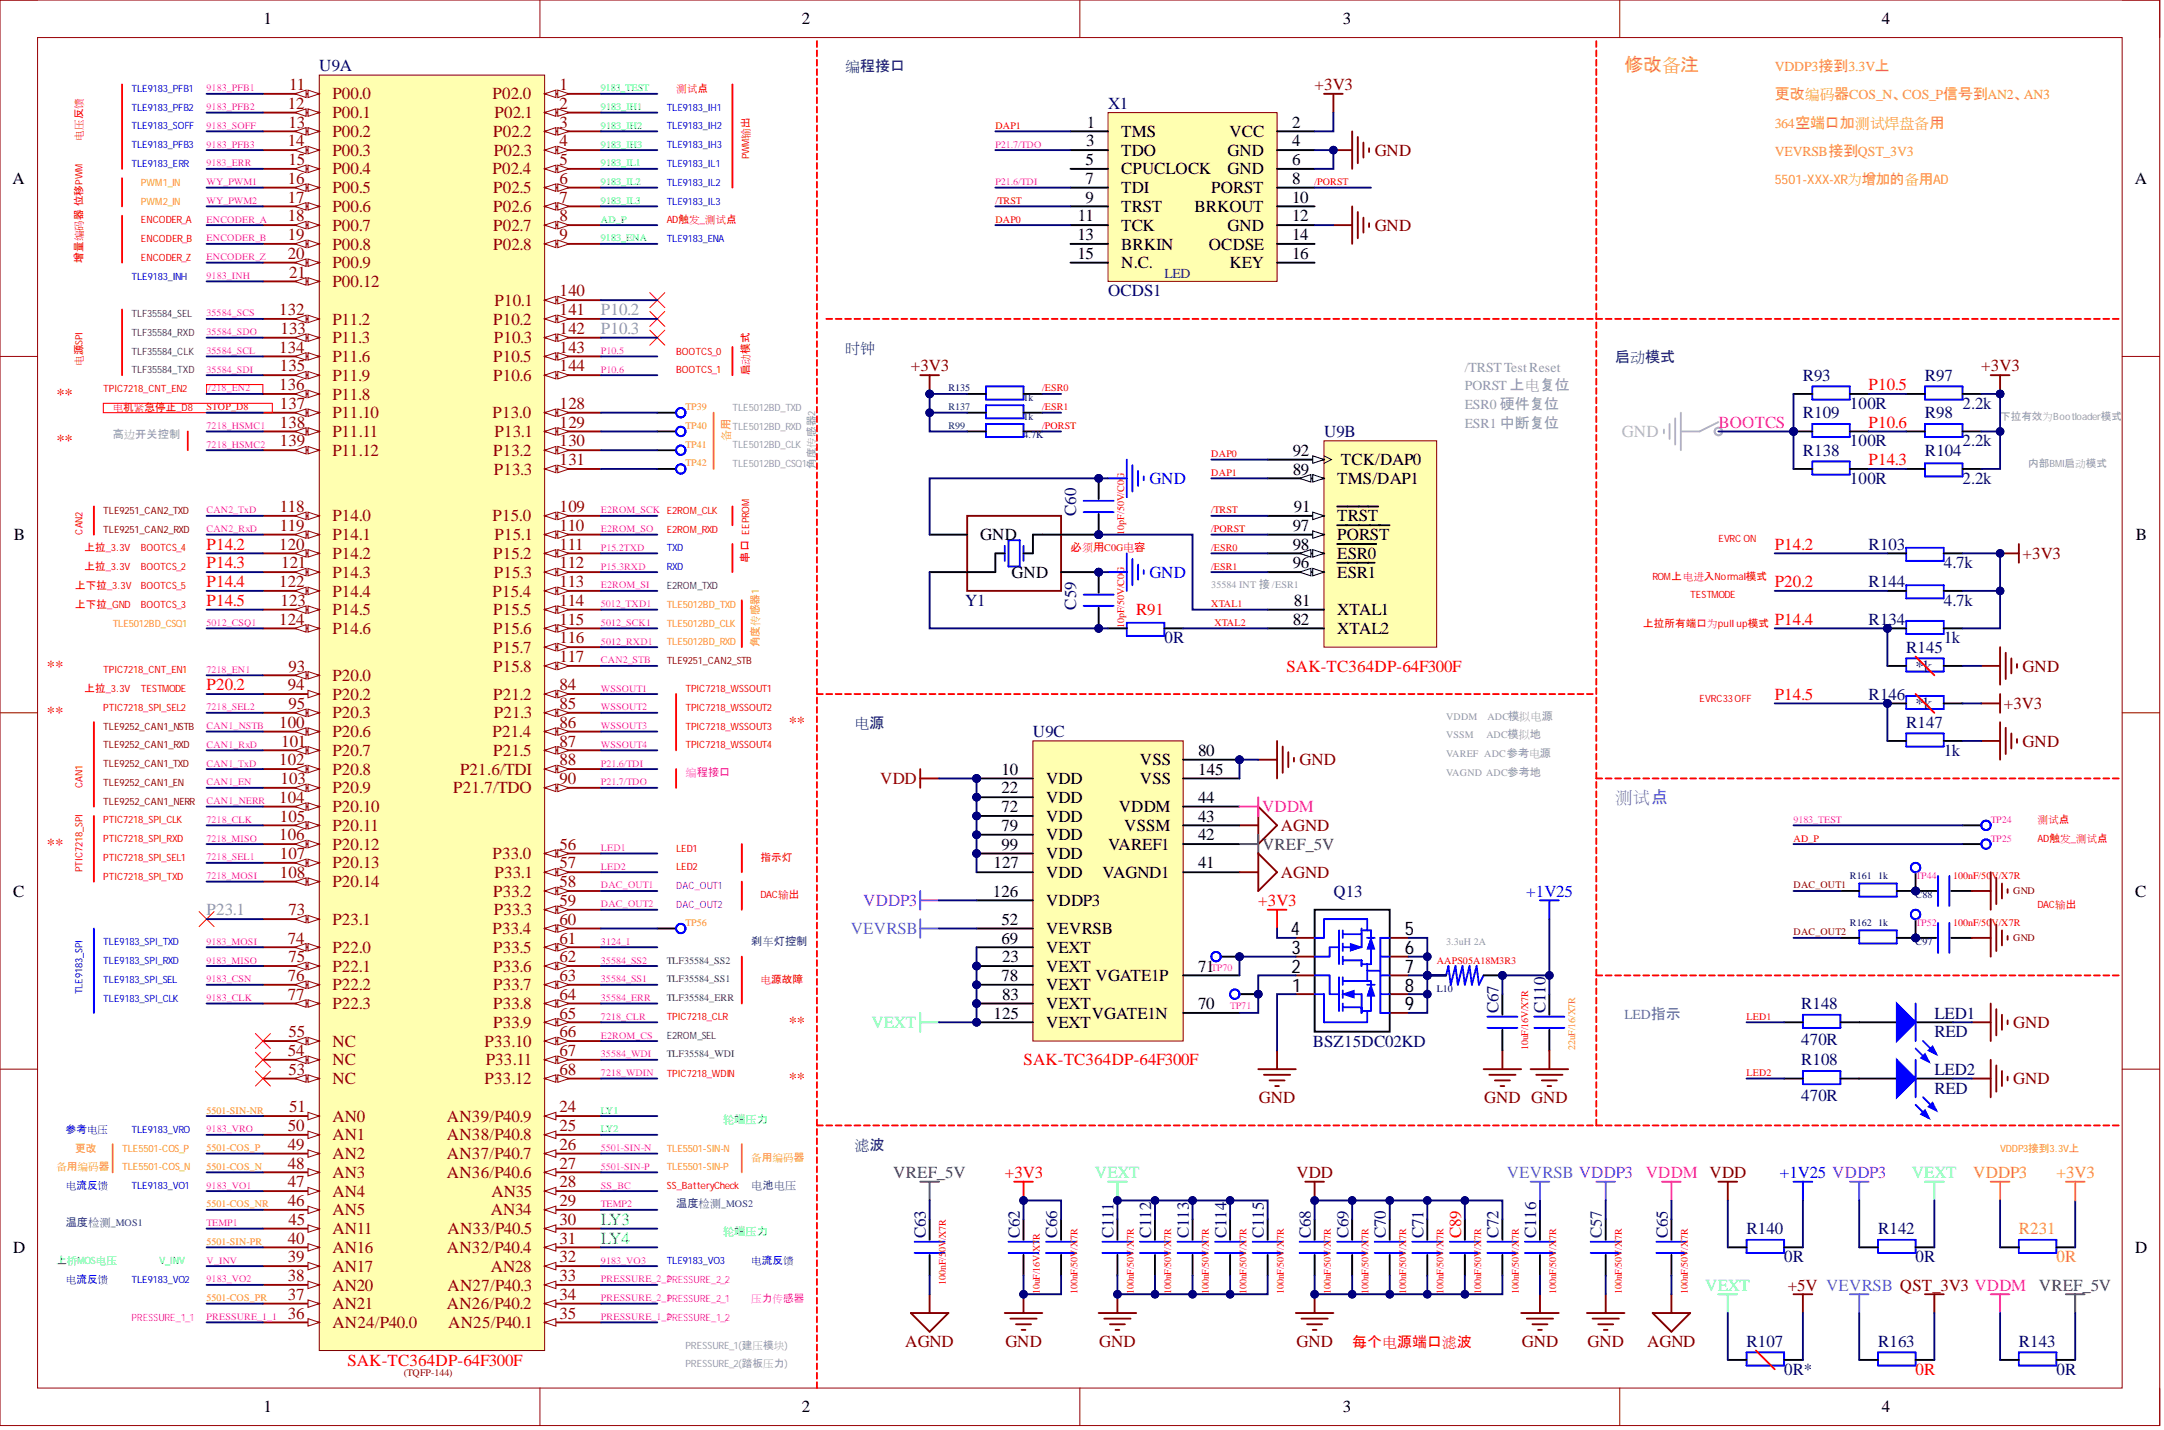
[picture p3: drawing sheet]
<svg xmlns="http://www.w3.org/2000/svg" width="292mm" height="193mm" viewBox="0 0 292 193" stroke-linecap="round" stroke-linejoin="round" font-family="sans-serif">
<defs><g id="words">
<text font-size="2.5" fill="#f90" x="219.3" y="9.5">修改备注</text>
<g font-size="2.5">
<text x="174.2" y="126.2">4</text>
<text x="174.3" y="131.3">2</text>
<text x="174.3" y="128.8">3</text>
<text x="189.6" y="126.2">5</text>
<text x="189.6" y="128.8">6</text>
<text x="189.6" y="131.3">7</text>
<text x="174.4" y="133.8">1</text>
<text x="189.6" y="133.8">8</text>
<text x="189.6" y="136.3">9</text>
</g>
<text font-size="2.4" fill="#4a86e8" x="218" y="108.3">测试点</text>
<g font-size="2.3">
<text x="35.6" y="3.3">1</text>
<text x="108.2" y="3.3">2</text>
<text x="181.3" y="3.3">3</text>
<text x="254" y="3.3">4</text>
<text x="146.7" y="17.2">1</text>
<text x="174.4" y="17.2">2</text>
<text x="146.5" y="22.3">5</text>
<text x="146.6" y="19.7">3</text>
<text x="151.3" y="18.5">TMS</text>
<text x="151.3" y="21">TDO</text>
<text x="151.3" y="23.5">CPUCLOCK</text>
<text x="165.7" y="21">GND</text>
<text x="165.7" y="23.5">GND</text>
<text x="166" y="18.5">VCC</text>
<text x="174.4" y="19.7">4</text>
<text x="174.4" y="22.3">6</text>
<text x="1.7" y="24.8">A</text>
<text x="145.5" y="29.9">11</text>
<text x="146.5" y="24.8">7</text>
<text x="146.5" y="27.3">9</text>
<text x="151.3" y="26.1">TDI</text>
<text x="151.3" y="28.6">TRST</text>
<text x="161.2" y="28.6">BRKOUT</text>
<text x="163.5" y="26.1">PORST</text>
<text x="174.4" y="24.8">8</text>
<text x="174.4" y="27.3">10</text>
<text x="174.4" y="29.9">12</text>
<text x="288.1" y="24.8">A</text>
<text x="145.4" y="32.4">13</text>
<text x="145.4" y="34.9">15</text>
<text x="151.3" y="31.1">TCK</text>
<text x="151.3" y="33.7">BRKIN</text>
<text x="163.2" y="33.7">OCDSE</text>
<text x="165.7" y="31.1">GND</text>
<text x="174.4" y="32.4">14</text>
<text x="174.4" y="34.9">16</text>
<text x="151.3" y="36.2">N.C.</text>
<text x="166" y="36.2">KEY</text>
<text x="174.5" y="64">89</text>
<text x="174.5" y="61.5">92</text>
<text x="180.5" y="65.3">TMS/DAP1</text>
<text x="181" y="62.8">TCK/DAP0</text>
<text x="174.5" y="71.6">97</text>
<text x="174.7" y="69.1">91</text>
<text x="180.5" y="70.4">TRST</text>
<text x="1.9" y="72.9">B</text>
<text x="132.3" y="72.9">GND</text>
<text x="136.6" y="78">GND</text>
<text x="174.5" y="76.7">96</text>
<text x="174.5" y="74.2">98</text>
<text x="180.5" y="78">ESR1</text>
<text x="180.5" y="72.9">PORST</text>
<text x="180.5" y="75.4">ESR0</text>
<text x="288.3" y="72.9">B</text>
<text x="174.7" y="81.8">81</text>
<text x="180.5" y="83">XTAL1</text>
<text x="174.5" y="84.3">82</text>
<text x="180.5" y="85.6">XTAL2</text>
<text x="135.2" y="104.5">10</text>
<text x="135.2" y="107.1">22</text>
<text x="141.2" y="105.8">VDD</text>
<text x="153.9" y="105.8">VSS</text>
<text x="153.9" y="103.3">VSS</text>
<text x="161.7" y="104.5">145</text>
<text x="161.7" y="102">80</text>
<text x="135.2" y="112.1">79</text>
<text x="135.2" y="109.6">72</text>
<text x="141.2" y="108.3">VDD</text>
<text x="141.2" y="113.4">VDD</text>
<text x="141.2" y="110.9">VDD</text>
<text x="151" y="109.6">VDDM</text>
<text x="151.8" y="112.1">VSSM</text>
<text x="161.7" y="113.4">42</text>
<text x="161.7" y="110.9">43</text>
<text x="161.7" y="108.3">44</text>
<text x="134.1" y="117.2">127</text>
<text x="135.2" y="114.7">99</text>
<text x="141.2" y="115.9">VDD</text>
<text x="141.2" y="118.5">VDD</text>
<text x="148.8" y="118.5">VAGND1</text>
<text x="149.6" y="114.7">VAREF1</text>
<text x="161.7" y="117.2">41</text>
<text x="1.8" y="121">C</text>
<text x="134" y="121">126</text>
<text x="135.2" y="124.8">52</text>
<text x="141.2" y="122.3">VDDP3</text>
<text x="288.2" y="121">C</text>
<text x="135.2" y="127.3">69</text>
<text x="135.3" y="129.9">23</text>
<text x="141.2" y="131.1">VEXT</text>
<text x="141.2" y="126.1">VEVRSB</text>
<text x="141.2" y="128.6">VEXT</text>
<text x="161.7" y="131.1">71</text>
<text x="134.1" y="137.4">125</text>
<text x="135.2" y="132.4">78</text>
<text x="135.3" y="134.9">83</text>
<text x="141.2" y="136.2">VEXT</text>
<text x="141.2" y="133.6">VEXT</text>
<text x="147.4" y="137.4">VGATE1N</text>
<text x="147.9" y="132.4">VGATE1P</text>
<text x="161.7" y="136.2">70</text>
<text x="141.2" y="138.7">VEXT</text>
<text x="1.8" y="169.1">D</text>
<text x="288.2" y="169.1">D</text>
<text x="35.6" y="190.6">1</text>
<text x="108.2" y="190.6">2</text>
<text x="181.3" y="190.6">3</text>
<text x="254" y="190.6">4</text>
</g>
<g font-size="2.3" fill="#000080">
<text x="43.1" y="9.6">U9A</text>
<text x="149.6" y="14.7">X1</text>
<text x="149.6" y="40">OCDS1</text>
<text x="243.4" y="51.4">R93</text>
<text x="259.8" y="51.4">R97</text>
<text x="178.7" y="59">U9B</text>
<text x="243.4" y="56.5">R109</text>
<text x="249.7" y="55.2">100R</text>
<text x="259.8" y="56.5">R98</text>
<text x="264.9" y="55.2">2.2k</text>
<text x="243.4" y="61.5">R138</text>
<text x="249.7" y="60.2">100R</text>
<text x="249.7" y="65.3">100R</text>
<text x="259.8" y="61.5">R104</text>
<text x="264.9" y="60.2">2.2k</text>
<text x="264.9" y="65.3">2.2k</text>
<text x="145.3" y="69.6" transform="rotate(-90 145.3 69.6)">C60</text>
<text x="252.2" y="74.2">R103</text>
<text x="262.4" y="76.7">4.7k</text>
<text x="130.3" y="81.8">Y1</text>
<text x="145.3" y="82.3" transform="rotate(-90 145.3 82.3)">C59</text>
<text x="252.2" y="79.2">R144</text>
<text x="262.4" y="81.8">4.7k</text>
<text x="157.2" y="86.8">0R</text>
<text x="252.2" y="84.3">R134</text>
<text x="257.3" y="88.1">R145</text>
<text x="262.4" y="86.8">1k</text>
<text x="252.2" y="94.4">R146</text>
<text x="258.6" y="95.7">*k</text>
<text x="258.6" y="90.6">*k</text>
<text x="139.4" y="99.5">U9C</text>
<text x="257.3" y="98.2">R147</text>
<text x="262.4" y="102">1k</text>
<text x="180" y="121">Q13</text>
<text x="202.3" y="136.7" transform="rotate(-90 202.3 136.7)">C67</text>
<text x="208.6" y="136.7" transform="rotate(-90 208.6 136.7)">C110</text>
<text x="243.1" y="136.2">R148</text>
<text x="261.1" y="137.4">LED1</text>
<text x="177.2" y="141.2">BSZ15DC02KD</text>
<text x="243.1" y="143.8">R108</text>
<text x="243.1" y="141">470R</text>
<text x="261.1" y="140">RED</text>
<text x="243.1" y="148.6">470R</text>
<text x="261.1" y="145">LED2</text>
<text x="261.1" y="147.6">RED</text>
<text x="125" y="167.1" transform="rotate(-90 125 167.1)">C63</text>
<text x="137.6" y="167.1" transform="rotate(-90 137.6 167.1)">C62</text>
<text x="142.7" y="167.1" transform="rotate(-90 142.7 167.1)">C66</text>
<text x="150.3" y="167.1" transform="rotate(-90 150.3 167.1)">C111</text>
<text x="155.4" y="167.1" transform="rotate(-90 155.4 167.1)">C112</text>
<text x="160.5" y="167.1" transform="rotate(-90 160.5 167.1)">C113</text>
<text x="165.5" y="167.1" transform="rotate(-90 165.5 167.1)">C114</text>
<text x="170.6" y="167.1" transform="rotate(-90 170.6 167.1)">C115</text>
<text x="176.9" y="167.1" transform="rotate(-90 176.9 167.1)">C68</text>
<text x="182" y="167.1" transform="rotate(-90 182 167.1)">C69</text>
<text x="187.1" y="167.1" transform="rotate(-90 187.1 167.1)">C70</text>
<text x="192.2" y="167.1" transform="rotate(-90 192.2 167.1)">C71</text>
<text x="202.3" y="167.1" transform="rotate(-90 202.3 167.1)">C72</text>
<text x="207.4" y="167.1" transform="rotate(-90 207.4 167.1)">C116</text>
<text x="225.1" y="167.1" transform="rotate(-90 225.1 167.1)">C65</text>
<text x="235.8" y="166.6">R140</text>
<text x="253.5" y="166.6">R142</text>
<text x="240.8" y="170.3">0R</text>
<text x="258.6" y="170.3">0R</text>
<text x="235.8" y="181.7">R107</text>
<text x="240.8" y="185.5">0R*</text>
<text x="253.5" y="181.7">R163</text>
<text x="272.5" y="181.7">R143</text>
<text x="277.6" y="185.5">0R</text>
</g>
<g font-size="2.3" fill="#980000">
<text x="38.9" y="14.7">12</text>
<text x="39" y="17.2">13</text>
<text x="39" y="12.2">11</text>
<text x="44.9" y="13.4">P00.0</text>
<text x="44.9" y="16">P00.1</text>
<text x="66.5" y="13.4">P02.0</text>
<text x="66.8" y="16">P02.1</text>
<text x="75.5" y="12.2">1</text>
<text x="75.5" y="14.7">2</text>
<text x="75.5" y="17.2">3</text>
<text x="38.9" y="19.7">14</text>
<text x="39" y="22.3">15</text>
<text x="44.9" y="18.5">P00.2</text>
<text x="44.9" y="21">P00.3</text>
<text x="44.9" y="23.5">P00.4</text>
<text x="66.5" y="23.5">P02.4</text>
<text x="66.6" y="18.5">P02.2</text>
<text x="66.7" y="21">P02.3</text>
<text x="75.5" y="19.7">4</text>
<text x="75.5" y="22.3">5</text>
<text x="38.9" y="24.8">16</text>
<text x="38.9" y="27.3">17</text>
<text x="38.9" y="29.9">18</text>
<text x="44.9" y="26.1">P00.5</text>
<text x="44.9" y="28.6">P00.6</text>
<text x="66.6" y="26.1">P02.5</text>
<text x="66.6" y="28.6">P02.6</text>
<text x="75.5" y="24.8">6</text>
<text x="75.5" y="27.3">7</text>
<text x="75.5" y="29.9">8</text>
<text x="38.9" y="32.4">19</text>
<text x="38.9" y="34.9">20</text>
<text x="44.9" y="31.1">P00.7</text>
<text x="44.9" y="33.7">P00.8</text>
<text x="66.6" y="31.1">P02.7</text>
<text x="66.6" y="33.7">P02.8</text>
<text x="75.5" y="32.4">9</text>
<text x="39" y="37.5">21</text>
<text x="44.9" y="36.2">P00.9</text>
<text x="44.9" y="38.7">P00.12</text>
<text x="66.8" y="41.3">P10.1</text>
<text x="75.5" y="40">140</text>
<text x="37.7" y="42.5">132</text>
<text x="37.7" y="47.6">134</text>
<text x="37.9" y="45.1">133</text>
<text x="44.9" y="43.8">P11.2</text>
<text x="44.9" y="46.3">P11.3</text>
<text x="66.6" y="43.8">P10.2</text>
<text x="66.7" y="46.3">P10.3</text>
<text x="75.5" y="42.5">141</text>
<text x="75.5" y="45.1">142</text>
<text x="75.5" y="47.6">143</text>
<text x="37.7" y="52.7">136</text>
<text x="37.8" y="50.1">135</text>
<text x="44.9" y="48.9">P11.6</text>
<text x="44.9" y="51.4">P11.9</text>
<text x="44.9" y="53.9">P11.8</text>
<text x="66.6" y="48.9">P10.5</text>
<text x="66.6" y="51.4">P10.6</text>
<text x="75.5" y="50.1">144</text>
<text x="37.8" y="55.2">137</text>
<text x="37.8" y="57.7">138</text>
<text x="44.9" y="56.5">P11.10</text>
<text x="44.9" y="59">P11.11</text>
<text x="66.5" y="56.5">P13.0</text>
<text x="66.8" y="59">P13.1</text>
<text x="75.5" y="55.2">128</text>
<text x="75.5" y="57.7">129</text>
<text x="37.8" y="60.2">139</text>
<text x="44.9" y="61.5">P11.12</text>
<text x="66.6" y="61.5">P13.2</text>
<text x="66.7" y="64">P13.3</text>
<text x="75.5" y="60.2">130</text>
<text x="75.5" y="62.8">131</text>
<text x="37.8" y="69.1">118</text>
<text x="37.8" y="71.6">119</text>
<text x="44.9" y="70.4">P14.0</text>
<text x="66.5" y="70.4">P15.0</text>
<text x="75.5" y="69.1">109</text>
<text x="75.5" y="71.6">110</text>
<text x="37.7" y="74.2">120</text>
<text x="37.9" y="76.7">121</text>
<text x="44.9" y="72.9">P14.1</text>
<text x="44.9" y="75.4">P14.2</text>
<text x="44.9" y="78">P14.3</text>
<text x="66.6" y="75.4">P15.2</text>
<text x="66.7" y="78">P15.3</text>
<text x="66.8" y="72.9">P15.1</text>
<text x="75.5" y="74.2">111</text>
<text x="75.5" y="76.7">112</text>
<text x="37.7" y="79.2">122</text>
<text x="37.9" y="81.8">123</text>
<text x="44.9" y="80.5">P14.4</text>
<text x="44.9" y="83">P14.5</text>
<text x="66.5" y="80.5">P15.4</text>
<text x="66.6" y="83">P15.5</text>
<text x="75.5" y="79.2">113</text>
<text x="75.5" y="81.8">114</text>
<text x="37.7" y="84.3">124</text>
<text x="44.9" y="85.6">P14.6</text>
<text x="66.6" y="85.6">P15.6</text>
<text x="66.6" y="88.1">P15.7</text>
<text x="75.5" y="84.3">115</text>
<text x="75.5" y="86.8">116</text>
<text x="75.5" y="89.4">117</text>
<text x="38.9" y="93.2">94</text>
<text x="39" y="90.6">93</text>
<text x="39" y="95.7">95</text>
<text x="44.9" y="91.9">P20.0</text>
<text x="44.9" y="94.4">P20.2</text>
<text x="66.6" y="90.6">P15.8</text>
<text x="66.6" y="94.4">P21.2</text>
<text x="75.5" y="93.2">84</text>
<text x="75.5" y="95.7">85</text>
<text x="37.7" y="98.2">100</text>
<text x="37.9" y="100.7">101</text>
<text x="44.9" y="99.5">P20.6</text>
<text x="44.9" y="96.9">P20.3</text>
<text x="66.5" y="99.5">P21.4</text>
<text x="66.7" y="96.9">P21.3</text>
<text x="75.5" y="98.2">86</text>
<text x="75.5" y="100.7">87</text>
<text x="37.7" y="103.3">102</text>
<text x="37.9" y="105.8">103</text>
<text x="44.9" y="102">P20.7</text>
<text x="44.9" y="104.5">P20.8</text>
<text x="44.9" y="107.1">P20.9</text>
<text x="61.2" y="107.1">P21.7/TDO</text>
<text x="62.1" y="104.5">P21.6/TDI</text>
<text x="66.6" y="102">P21.5</text>
<text x="75.5" y="103.3">88</text>
<text x="75.5" y="105.8">90</text>
<text x="118.8" y="105.8">VDD</text>
<text x="37.7" y="108.3">104</text>
<text x="37.7" y="113.4">106</text>
<text x="37.8" y="110.9">105</text>
<text x="44.9" y="109.6">P20.10</text>
<text x="44.9" y="112.1">P20.11</text>
<text x="37.8" y="115.9">107</text>
<text x="37.8" y="118.5">108</text>
<text x="44.9" y="114.7">P20.12</text>
<text x="44.9" y="117.2">P20.13</text>
<text x="44.9" y="119.7">P20.14</text>
<text x="66.5" y="115.9">P33.0</text>
<text x="66.8" y="118.5">P33.1</text>
<text x="75.5" y="114.7">56</text>
<text x="75.5" y="117.2">57</text>
<text x="75.5" y="119.7">58</text>
<text x="39" y="123.5">73</text>
<text x="44.9" y="124.8">P23.1</text>
<text x="66.6" y="121">P33.2</text>
<text x="66.7" y="123.5">P33.3</text>
<text x="75.5" y="124.8">60</text>
<text x="75.5" y="122.3">59</text>
<text x="38.9" y="127.3">74</text>
<text x="39" y="129.9">75</text>
<text x="44.9" y="128.6">P22.0</text>
<text x="44.9" y="131.1">P22.1</text>
<text x="66.5" y="126.1">P33.4</text>
<text x="66.6" y="128.6">P33.5</text>
<text x="66.6" y="131.1">P33.6</text>
<text x="75.5" y="127.3">61</text>
<text x="75.5" y="129.9">62</text>
<text x="38.9" y="132.4">76</text>
<text x="38.9" y="134.9">77</text>
<text x="44.9" y="133.6">P22.2</text>
<text x="44.9" y="136.2">P22.3</text>
<text x="66.6" y="133.6">P33.7</text>
<text x="66.6" y="136.2">P33.8</text>
<text x="75.5" y="132.4">63</text>
<text x="75.5" y="134.9">64</text>
<text x="75.5" y="137.4">65</text>
<text x="38.9" y="142.5">54</text>
<text x="39" y="140">55</text>
<text x="44.9" y="143.8">NC</text>
<text x="44.9" y="141.2">NC</text>
<text x="65.4" y="141.2">P33.10</text>
<text x="65.6" y="143.8">P33.11</text>
<text x="66.6" y="138.7">P33.9</text>
<text x="75.5" y="140">66</text>
<text x="75.5" y="142.5">67</text>
<text x="39" y="145">53</text>
<text x="44.9" y="146.3">NC</text>
<text x="65.4" y="146.3">P33.12</text>
<text x="75.5" y="145">68</text>
<text x="38.9" y="155.2">49</text>
<text x="38.9" y="152.6">50</text>
<text x="39" y="150.1">51</text>
<text x="44.9" y="153.9">AN1</text>
<text x="44.9" y="151.4">AN0</text>
<text x="60.3" y="151.4">AN39/P40.9</text>
<text x="60.3" y="153.9">AN38/P40.8</text>
<text x="75.5" y="150.1">24</text>
<text x="75.5" y="152.6">25</text>
<text x="75.5" y="155.2">26</text>
<text x="38.9" y="160.2">47</text>
<text x="38.9" y="157.7">48</text>
<text x="44.9" y="161.5">AN4</text>
<text x="44.9" y="159">AN3</text>
<text x="44.9" y="156.4">AN2</text>
<text x="60.3" y="156.4">AN37/P40.7</text>
<text x="60.3" y="159">AN36/P40.6</text>
<text x="66.3" y="161.5">AN35</text>
<text x="75.5" y="157.7">27</text>
<text x="75.5" y="160.2">28</text>
<text x="38.9" y="167.8">40</text>
<text x="38.9" y="162.8">46</text>
<text x="39" y="165.3">45</text>
<text x="44.9" y="166.6">AN11</text>
<text x="44.9" y="164">AN5</text>
<text x="60.4" y="166.6">AN33/P40.5</text>
<text x="66.2" y="164">AN34</text>
<text x="75.5" y="162.8">29</text>
<text x="75.5" y="165.3">30</text>
<text x="75.5" y="167.8">31</text>
<text x="38.9" y="172.9">38</text>
<text x="38.9" y="170.3">39</text>
<text x="44.9" y="171.6">AN17</text>
<text x="44.9" y="169.1">AN16</text>
<text x="60.3" y="169.1">AN32/P40.4</text>
<text x="66.2" y="171.6">AN28</text>
<text x="75.5" y="170.3">32</text>
<text x="75.5" y="172.9">33</text>
<text x="38.9" y="177.9">36</text>
<text x="38.9" y="175.4">37</text>
<text x="44.9" y="179.2">AN24/P40.0</text>
<text x="44.9" y="176.7">AN21</text>
<text x="44.9" y="174.1">AN20</text>
<text x="60.3" y="176.7">AN26/P40.2</text>
<text x="60.4" y="174.1">AN27/P40.3</text>
<text x="60.5" y="179.2">AN25/P40.1</text>
<text x="75.5" y="175.4">34</text>
<text x="75.5" y="177.9">35</text>
</g>
<g font-size="2.3" fill="#800000">
<text x="177.4" y="12.2">+3V3</text>
<text x="185.6" y="21">GND</text>
<text x="185.6" y="31.1">GND</text>
<text x="122.9" y="50.1">+3V3</text>
<text x="267.4" y="50.1">+3V3</text>
<text x="273" y="75.4">+3V3</text>
<text x="270.5" y="95.7">+3V3</text>
<text x="273" y="90.6">GND</text>
<text x="273" y="100.7">GND</text>
<text x="175.4" y="103.3">GND</text>
<text x="172.9" y="112.1">AGND</text>
<text x="172.9" y="118.5">AGND</text>
<text x="271.7" y="138.7">GND</text>
<text x="169.9" y="148.8">GND</text>
<text x="200.3" y="148.8">GND GND</text>
<text x="271.7" y="146.3">GND</text>
<text x="175" y="159">VDD</text>
<text x="230.8" y="159">VDD</text>
<text x="241.3" y="174.1">+5V VEVRSB QST_3V3 VDDM</text>
<text x="122.2" y="181.7">AGND</text>
<text x="135.7" y="181.7">GND</text>
<text x="148.4" y="181.7">GND</text>
<text x="175" y="181.7">GND</text>
<text x="205.4" y="181.7">GND</text>
<text x="214.3" y="181.7">GND</text>
<text x="222.3" y="181.7">AGND</text>
</g>
<g font-size="2.3" fill="#999">
<text x="81.1" y="42.5">P10.2</text>
<text x="81.1" y="45.1">P10.3</text>
<text x="27.9" y="123.5">P23.1</text>
</g>
<g font-size="2.3" fill="#f00">
<text x="7.6" y="53.9">**</text>
<text x="252.2" y="52.7">P10.5</text>
<text x="252.2" y="57.7">P10.6</text>
<text x="7.6" y="60.2">**</text>
<text x="252.2" y="62.8">P14.3</text>
<text x="27.9" y="74.2">P14.2</text>
<text x="27.9" y="76.7">P14.3</text>
<text x="239.6" y="74.2">P14.2</text>
<text x="27.9" y="81.8">P14.5</text>
<text x="27.9" y="79.2">P14.4</text>
<text x="153.4" y="83">R91</text>
<text x="239.6" y="79.2">P20.2</text>
<text x="239.6" y="84.3">P14.4</text>
<text x="6.3" y="90.6">**</text>
<text x="27.9" y="93.2">P20.2</text>
<text x="173.6" y="90.6">SAK-TC364DP-64F300F</text>
<text x="239.6" y="94.4">P14.5</text>
<text x="6.3" y="96.9">**</text>
<text x="106.5" y="98.2">**</text>
<text x="6.3" y="114.7">**</text>
<text x="169.8" y="122.3">+3V3</text>
<text x="106.5" y="138.7">**</text>
<text x="138.2" y="143.8">SAK-TC364DP-64F300F</text>
<text x="106.5" y="146.3">**</text>
<text x="135.6" y="159">+3V3</text>
<text x="197.2" y="167.1" transform="rotate(-90 197.2 167.1)">C89</text>
<text x="46.9" y="184.3">SAK-TC364DP-64F300F</text>
<text x="258.6" y="185.5">0R</text>
</g>
<text font-size="2.3" fill="#b7b7b7" x="218.9" y="59">GND</text>
<g font-size="2.3" fill="#f0f">
<text x="231.9" y="57.7">BOOTCS</text>
<text x="170.4" y="109.6">VDDM</text>
<text x="222.1" y="159">VDDM</text>
</g>
<g font-size="2.3" fill="#00f">
<text x="155.1" y="65.3">GND</text>
<text x="155.1" y="78">GND</text>
<text x="206" y="121">+1V25</text>
<text x="240.2" y="159">+1V25 VDDP3</text>
</g>
<g font-size="2.3" fill="#38761d">
<text x="170.4" y="114.7">VREF_5V</text>
<text x="120.6" y="159">VREF_5V</text>
<text x="275.2" y="174.1">VREF_5V</text>
</g>
<text font-size="2.3" fill="#90f" x="116.5" y="122.3">VDDP3</text>
<g font-size="2.3" fill="#4a86e8">
<text x="114.8" y="126.1">VEVRSB</text>
<text x="203.4" y="159">VEVRSB VDDP3</text>
</g>
<g font-size="2.3" fill="#0ff">
<text x="117.6" y="138.7">VEXT</text>
<text x="147.8" y="159">VEXT</text>
<text x="258.1" y="159">VEXT</text>
<text x="230.2" y="174.1">VEXT</text>
</g>
<g font-size="2.3" fill="#f90">
<text x="266.3" y="159">VDDP3</text>
<text x="277.6" y="159">+3V3</text>
<text x="272.5" y="166.6">R231</text>
<text x="277.6" y="170.3">0R</text>
</g>
<g font-size="2.3" fill="#0f0">
<text x="81.1" y="167.8">LY4</text>
<text x="81.1" y="165.3">LY3</text>
</g>
<text font-size="2.3" fill="#073763" x="216.2" y="167.1" transform="rotate(-90 216.2 167.1)">C57</text>
<g font-size="2" fill="#073763">
<text x="114.1" y="9.6">编程接口</text>
<text x="114.1" y="47.6">时钟</text>
<text x="218" y="48.9">启动模式</text>
<text x="115.3" y="98.2">电源</text>
<text x="115.3" y="155.2">滤波</text>
</g>
<text font-size="2" fill="#f90" x="239.6" y="13.4">更改编码器COS_N、COS_P信号到AN2、AN3</text>
<text font-size="2" fill="#f00" x="182.5" y="181.7">每个电源端口滤波</text>
<g font-size="1.9" fill="#f90">
<text x="239.6" y="9.6">VDDP3接到3.3V上</text>
<text x="239.6" y="17.2">364空端口加测试焊盘备用</text>
<text x="239.6" y="21">VEVRSB接到QST_3V3</text>
</g>
<text font-size="1.9" fill="#073763" x="157.2" y="37.6">LED</text>
<g font-size="1.9" fill="#999">
<text x="197.7" y="52.7">PORST 上电复位</text>
<text x="197.7" y="50.2">/TRSTTest Reset</text>
<text x="197.7" y="55.2">ESR0 硬件复位</text>
<text x="197.7" y="57.7">ESR1 中断复位</text>
</g>
<text font-size="1.9" fill="#3d85c6" x="219.3" y="137.4">LED指示</text>
<text font-size="1.8" fill="#f90" x="239.6" y="24.9">5501-XXX-XR为增加的备用AD</text>
<text font-size="1.5" fill="#999" x="15.2" y="59.2">高边开关控制</text>
<text font-size="1.5" fill="#f90" x="98.5" y="59.5" transform="rotate(-90 98.5 59.5)">备用</text>
<g font-size="1.5" fill="#f00">
<text x="101.1" y="75.9" transform="rotate(-90 101.1 75.9)">串口</text>
<text x="144.5" y="74.3">必须用</text>
</g>
<text font-size="1.5" fill="#f0f" x="92.5" y="104.7">编程接口</text>
<g font-size="1.5" fill="#1c4587">
<text x="101.4" y="127.5">刹车灯控制</text>
<text x="101.4" y="160.4">电池电压</text>
<text x="8.9" y="165.5">温度检测</text>
<text x="91.3" y="162.9">温度检测</text>
</g>
<g font-size="1.5" fill="#0f0">
<text x="97.6" y="151.5">轮端压力</text>
<text x="97.6" y="166.7">轮端压力</text>
</g>
<g font-size="1.4" fill="#f00">
<text x="91.3" y="12.4">测试点</text>
<text x="11.2" y="19" transform="rotate(-90 11.2 19)">电压反馈</text>
<text x="101.1" y="21.5" transform="rotate(-90 101.1 21.5)">PWM输出</text>
<text x="11.2" y="35.4" transform="rotate(-90 11.2 35.4)">增量编码器 位移PWM</text>
<text x="11.2" y="49.4" transform="rotate(-90 11.2 49.4)">电源SPI</text>
<text x="101.1" y="50.6" transform="rotate(-90 101.1 50.6)">启动模式</text>
<text x="15.2" y="55.4">电机紧急停止_D8</text>
<text x="11.2" y="72.1" transform="rotate(-90 11.2 72.1)">CAN2</text>
<text x="11.4" y="77">上拉_3.3V</text>
<text x="11.4" y="74.4">上拉_3.3V</text>
<text x="101.1" y="72.1" transform="rotate(-90 101.1 72.1)">EEPROM</text>
<text x="151.8" y="72.1" transform="rotate(-90 151.8 72.1)">10pF/50V/C0G</text>
<text x="10.1" y="82">上下拉_GND</text>
<text x="10.1" y="79.5">上下拉_3.3V</text>
<text x="151.8" y="84.8" transform="rotate(-90 151.8 84.8)">10pF/50V/C0G</text>
<text x="221.8" y="84.5">上拉所有端口为pull up模式</text>
<text x="11.4" y="93.4">上拉_3.3V</text>
<text x="11.2" y="106.3" transform="rotate(-90 11.2 106.3)">CAN1</text>
<text x="275" y="111.1">测试点</text>
<text x="11.2" y="117.7" transform="rotate(-90 11.2 117.7)">PTIC7218_SPI</text>
<text x="102.7" y="116.2">指示灯</text>
<text x="102.7" y="132.6">电源故障</text>
<text x="206.3" y="141.7" transform="rotate(-90 206.3 141.7)">10uF/16V/X7R</text>
<text x="127.7" y="173.4" transform="rotate(-90 127.7 173.4)">100nF/50V/X7R</text>
<text x="140.4" y="174.7" transform="rotate(-90 140.4 174.7)">10uF/16V/X7R</text>
<text x="145.4" y="174.7" transform="rotate(-90 145.4 174.7)">100nF/50V/X7R</text>
<text x="153" y="174.7" transform="rotate(-90 153 174.7)">100nF/50V/X7R</text>
<text x="158.1" y="174.7" transform="rotate(-90 158.1 174.7)">100nF/50V/X7R</text>
<text x="163.2" y="174.7" transform="rotate(-90 163.2 174.7)">100nF/50V/X7R</text>
<text x="168.2" y="174.7" transform="rotate(-90 168.2 174.7)">100nF/50V/X7R</text>
<text x="173.3" y="174.7" transform="rotate(-90 173.3 174.7)">100nF/50V/X7R</text>
<text x="179.6" y="174.7" transform="rotate(-90 179.6 174.7)">100nF/50V/X7R</text>
<text x="184.7" y="174.7" transform="rotate(-90 184.7 174.7)">100nF/50V/X7R</text>
<text x="189.8" y="174.7" transform="rotate(-90 189.8 174.7)">100nF/50V/X7R</text>
<text x="194.9" y="174.7" transform="rotate(-90 194.9 174.7)">100nF/50V/X7R</text>
<text x="199.9" y="174.7" transform="rotate(-90 199.9 174.7)">100nF/50V/X7R</text>
<text x="205" y="174.7" transform="rotate(-90 205 174.7)">100nF/50V/X7R</text>
<text x="210.1" y="174.7" transform="rotate(-90 210.1 174.7)">100nF/50V/X7R</text>
<text x="218.9" y="174.7" transform="rotate(-90 218.9 174.7)">100nF/50V/X7R</text>
<text x="227.8" y="174.7" transform="rotate(-90 227.8 174.7)">100nF/50V/X7R</text>
</g>
<g font-size="1.4" fill="#999">
<text x="270" y="56.7">下拉有效为Bootloader模式</text>
<text x="110" y="63.3" transform="rotate(-90 110 63.3)">角度传感器2</text>
<text x="273.8" y="63">内部BMI启动模式</text>
</g>
<g font-size="1.4" fill="#f90">
<text x="102.4" y="87.3" transform="rotate(-90 102.4 87.3)">角度传感器1</text>
<text x="212.6" y="141.7" transform="rotate(-90 212.6 141.7)">22uF/16/X7R</text>
<text x="10.1" y="155.4">更改</text>
<text x="7.6" y="157.9">备用编码器</text>
<text x="101.4" y="156.7">备用编码器</text>
</g>
<g font-size="1.4" fill="#00f">
<text x="11.2" y="134.2" transform="rotate(-90 11.2 134.2)">TLE9183_SPI</text>
<text x="8.9" y="152.9">参考电压</text>
<text x="8.9" y="160.5">电流反馈</text>
<text x="8.9" y="173.1">电流反馈</text>
<text x="101.4" y="170.6">电流反馈</text>
</g>
<text font-size="1.4" fill="#0f0" x="7.6" y="170.6">上桥MOS电压</text>
<text font-size="1.4" fill="#f0f" x="101.4" y="175.7">压力传感器</text>
<g font-size="1.3" fill="#00f">
<text x="17.7" y="12.4">TLE9183_PFB1</text>
<text x="17.7" y="14.9">TLE9183_PFB2</text>
<text x="17.7" y="17.5">TLE9183_SOFF</text>
<text x="90" y="14.9">TLE9183_IH1</text>
<text x="90" y="17.5">TLE9183_IH2</text>
<text x="17.7" y="20">TLE9183_PFB3</text>
<text x="17.7" y="22.5">TLE9183_ERR</text>
<text x="90" y="22.5">TLE9183_IL1</text>
<text x="90" y="20">TLE9183_IH3</text>
<text x="90" y="25.1">TLE9183_IL2</text>
<text x="90" y="27.6">TLE9183_IL3</text>
<text x="90" y="32.7">TLE9183_ENA</text>
<text x="17.7" y="37.7">TLE9183_INH</text>
<text x="90" y="77">RXD</text>
<text x="90" y="74.4">TXD</text>
<text x="13.9" y="127.6">TLE9183_SPI_TXD</text>
<text x="13.9" y="130.1">TLE9183_SPI_RXD</text>
<text x="13.9" y="135.2">TLE9183_SPI_CLK</text>
<text x="13.9" y="132.6">TLE9183_SPI_SEL</text>
<text x="17.7" y="152.9">TLE9183_VRO</text>
<text x="17.7" y="160.5">TLE9183_VO1</text>
<text x="17.7" y="173.1">TLE9183_VO2</text>
<text x="90" y="170.6">TLE9183_VO3</text>
</g>
<g font-size="1.3" fill="#f0f">
<text x="27.9" y="17.4">9183_SOFF</text>
<text x="27.9" y="12.3">9183_PFB1</text>
<text x="27.9" y="14.9">9183_PFB2</text>
<text x="27.9" y="22.4">9183_ERR</text>
<text x="27.9" y="19.9">9183_PFB3</text>
<text x="134.4" y="19.9">P21.7/TDO</text>
<text x="27.9" y="25">WY_PWM1</text>
<text x="27.9" y="27.5">WY_PWM2</text>
<text x="134.4" y="25">P21.6/TDI</text>
<text x="27.9" y="35.1">ENCODER_Z</text>
<text x="27.9" y="30">ENCODER_A</text>
<text x="27.9" y="32.6">ENCODER_B</text>
<text x="27.9" y="37.6">9183_INH</text>
<text x="27.9" y="42.7">35584_SCS</text>
<text x="27.9" y="47.8">35584_SCL</text>
<text x="27.9" y="45.2">35584_SDO</text>
<text x="81.1" y="47.8">P10.5</text>
<text x="27.9" y="50.3">35584_SDI</text>
<text x="27.9" y="52.8">7218_EN2</text>
<text x="81.1" y="50.3">P10.6</text>
<text x="27.9" y="57.9">7218_HSMC1</text>
<text x="27.9" y="60.4">7218_HSMC2</text>
<text x="27.9" y="69.3">CAN2_TxD</text>
<text x="27.9" y="71.8">CAN2_RxD</text>
<text x="81.1" y="71.8">E2ROM_SO</text>
<text x="81.1" y="69.3">E2ROM_SCK E2ROM_CLK</text>
<text x="81.1" y="74.3">P15.2TXD</text>
<text x="81.1" y="76.9">P15.3RXD</text>
<text x="81.1" y="81.9">5012_TXD1</text>
<text x="81.1" y="79.4">E2ROM_SI</text>
<text x="27.9" y="84.5">5012_CSQ1</text>
<text x="81.1" y="84.5">5012_SCK1</text>
<text x="81.1" y="87">5012_RXD1</text>
<text x="81.1" y="89.5">CAN2_STB</text>
<text x="27.9" y="90.8">7218_EN1</text>
<text x="27.9" y="95.9">7218_SEL2</text>
<text x="81.1" y="93.3">WSSOUT1</text>
<text x="81.1" y="95.9">WSSOUT2</text>
<text x="27.9" y="98.4">CAN1_NSTB</text>
<text x="27.9" y="100.9">CAN1_RxD</text>
<text x="81.1" y="98.4">WSSOUT3</text>
<text x="81.1" y="100.9">WSSOUT4</text>
<text x="27.9" y="106">CAN1_EN</text>
<text x="27.9" y="103.4">CAN1_TxD</text>
<text x="81.1" y="106">P21.7/TDO</text>
<text x="81.1" y="103.4">P21.6/TDI</text>
<text x="27.9" y="113.6">7218_MISO</text>
<text x="27.9" y="111">7218_CLK</text>
<text x="27.9" y="108.5">CAN1_NERR</text>
<text x="242.1" y="111">9183_TEST</text>
<text x="268.7" y="111">TP24</text>
<text x="268.7" y="113.6">TP25</text>
<text x="27.9" y="116.1">7218_SEL1</text>
<text x="27.9" y="118.6">7218_MOSI</text>
<text x="81.1" y="119.9">DAC_OUT1</text>
<text x="81.1" y="114.8">LED1</text>
<text x="81.1" y="117.4">LED2</text>
<text x="258.6" y="118.6">TP44</text>
<text x="81.1" y="122.4">DAC_OUT2</text>
<text x="258.6" y="125">TP52</text>
<text x="27.9" y="130">9183_MISO</text>
<text x="27.9" y="127.5">9183_MOSI</text>
<text x="81.1" y="130">35584_SS2</text>
<text x="81.1" y="127.5">3124_I</text>
<text x="163.5" y="131">TP70</text>
<text x="27.9" y="135.1">9183_CLK</text>
<text x="27.9" y="132.6">9183_CSN</text>
<text x="81.1" y="137.6">7218_CLR</text>
<text x="81.1" y="135.1">35584_ERR</text>
<text x="81.1" y="132.6">35584_SS1</text>
<text x="166" y="136.1">TP71</text>
<text x="81.1" y="142.7">35584_WDI</text>
<text x="81.1" y="140.1">E2ROM_CS</text>
<text x="81.1" y="145.2">7218_WDIN</text>
<text x="27.9" y="152.8">9183_VRO</text>
<text x="81.1" y="155.3">5501-SIN-N</text>
<text x="27.9" y="160.4">9183_VO1</text>
<text x="81.1" y="157.9">5501-SIN-P</text>
<text x="81.1" y="160.4">SS_BC</text>
<text x="27.9" y="165.5">TEMP1</text>
<text x="81.1" y="162.9">TEMP2</text>
<text x="27.9" y="173">9183_VO2</text>
<text x="27.9" y="170.5">V_INV</text>
<text x="81.1" y="173">PRESSURE_2_2</text>
<text x="81.1" y="170.5">9183_VO3</text>
<text x="90" y="173.1">PRESSURE_2_2</text>
<text x="17.7" y="178.2">PRESSURE_1_1</text>
<text x="27.9" y="178.1">PRESSURE_1_1</text>
<text x="81.1" y="175.6">PRESSURE_2_1</text>
<text x="81.1" y="178.1">PRESSURE_1_2</text>
<text x="90" y="178.2">PRESSURE_1_2</text>
<text x="90" y="175.7">PRESSURE_2_1</text>
</g>
<g font-size="1.3" fill="#0f0">
<text x="81.1" y="14.9">9183_IH1</text>
<text x="81.1" y="12.3">9183_TEST</text>
<text x="81.1" y="17.4">9183_IH2</text>
<text x="81.1" y="22.4">9183_IL1</text>
<text x="81.1" y="19.9">9183_IH3</text>
<text x="81.1" y="25">9183_IL2</text>
<text x="81.1" y="27.5">9183_IL3</text>
<text x="81.1" y="32.6">9183_ENA</text>
<text x="81.1" y="30">AD_P</text>
<text x="81.1" y="152.8">LY2</text>
<text x="81.1" y="150.3">LY1</text>
<text x="21.5" y="170.6">V_INV</text>
</g>
<g font-size="1.3" fill="#f00">
<text x="134.4" y="17.4">DAP1</text>
<text x="134.4" y="27.5">/TRST</text>
<text x="177.4" y="25">/PORST</text>
<text x="19" y="32.7">ENCODER_B</text>
<text x="19" y="35.2">ENCODER_Z</text>
<text x="19" y="30.1">ENCODER_A</text>
<text x="90" y="30.1">AD触发_测试点</text>
<text x="134.4" y="30">DAP0</text>
<text x="91.3" y="47.8">BOOTCS_0</text>
<text x="13.9" y="52.9">TPIC7218_CNT_EN2</text>
<text x="91.3" y="50.4">BOOTCS_1</text>
<text x="140.7" y="52.8">/ESR0</text>
<text x="27.9" y="55.4">STOP_D8</text>
<text x="140.7" y="55.4">/ESR1</text>
<text x="140.7" y="57.9">/PORST</text>
<text x="163.5" y="64.2">DAP1</text>
<text x="163.5" y="61.7">DAP0</text>
<text x="90" y="71.9">E2ROM_RXD</text>
<text x="163.5" y="69.3">/TRST</text>
<text x="163.5" y="71.8">/PORST</text>
<text x="19" y="77">BOOTCS_2</text>
<text x="19" y="74.4">BOOTCS_4</text>
<text x="149.1" y="74.3">C0G电容</text>
<text x="163.5" y="76.9">/ESR1</text>
<text x="163.5" y="74.3">/ESR0</text>
<text x="231.9" y="73.2">EVRC ON</text>
<text x="19" y="82">BOOTCS_3</text>
<text x="19" y="79.5">BOOTCS_5</text>
<text x="163.5" y="81.9">XTAL1</text>
<text x="223.1" y="78.2">ROM上电进入Normal模式</text>
<text x="228.1" y="80.7">TESTMODE</text>
<text x="163.9" y="84.5">XTAL2</text>
<text x="13.9" y="95.9">PTIC7218_SPI_SEL2</text>
<text x="13.9" y="90.9">TPIC7218_CNT_EN1</text>
<text x="19" y="93.4">TESTMODE</text>
<text x="92.5" y="93.4">TPIC7218_WSSOUT1</text>
<text x="92.5" y="95.9">TPIC7218_WSSOUT2</text>
<text x="229.4" y="94.7">EVRC33OFF</text>
<text x="92.5" y="98.5">TPIC7218_WSSOUT3</text>
<text x="92.5" y="101">TPIC7218_WSSOUT4</text>
<text x="13.9" y="113.7">PTIC7218_SPI_RXD</text>
<text x="13.9" y="111.1">PTIC7218_SPI_CLK</text>
<text x="242.1" y="113.6">AD_P</text>
<text x="275" y="113.7">AD触发_测试点</text>
<text x="13.9" y="118.7">PTIC7218_SPI_TXD</text>
<text x="13.9" y="116.2">PTIC7218_SPI_SEL1</text>
<text x="91.3" y="114.9">LED1</text>
<text x="91.3" y="117.4">LED2</text>
<text x="263.6" y="118.6">100nF/50V</text>
<text x="269.8" y="118.6">/X7R</text>
<text x="102.7" y="121.2">DAC输出</text>
<text x="263.6" y="125">100nF/50V</text>
<text x="269.8" y="125">/X7R</text>
<text x="275" y="122.5">DAC输出</text>
<text x="193.9" y="130">AAPS05A18M3R3</text>
<text x="90" y="137.7">TPIC7218_CLR</text>
<text x="235.8" y="137.6">LED1</text>
<text x="90" y="145.3">TPIC7218_WDIN</text>
<text x="235.8" y="145.2">LED2</text>
<text x="90" y="160.5">SS_BatteryCheck</text>
</g>
<g font-size="1.3" fill="#f90">
<text x="19" y="25.1">PWM1_IN</text>
<text x="19" y="27.6">PWM2_IN</text>
<text x="92.5" y="55.4">TP39</text>
<text x="92.5" y="57.9">TP40</text>
<text x="92.5" y="60.4">TP41</text>
<text x="92.5" y="62.9">TP42</text>
<text x="90" y="82">TLE5012BD_TXD</text>
<text x="15.2" y="84.5">TLE5012BD_CSQ1</text>
<text x="90" y="84.5">TLE5012BD_CLK</text>
<text x="90" y="87.1">TLE5012BD_RXD</text>
<text x="92.5" y="125">TP56</text>
<text x="16.5" y="155.4">TLE5501-COS_P</text>
<text x="27.9" y="155.3">5501-COS_P</text>
<text x="27.9" y="150.3">5501-SIN-NR</text>
<text x="90" y="155.4">TLE5501-SIN-N</text>
<text x="270" y="155.4">VDDP3接到3.3V上</text>
<text x="16.5" y="157.9">TLE5501-COS_N</text>
<text x="27.9" y="157.9">5501-COS_N</text>
<text x="90" y="157.9">TLE5501-SIN-P</text>
<text x="27.9" y="168">5501-SIN-PR</text>
<text x="27.9" y="162.9">5501-COS_NR</text>
<text x="27.9" y="175.6">5501-COS_PR</text>
</g>
<g font-size="1.3" fill="#38761d">
<text x="17.7" y="42.8">TLF35584_SEL</text>
<text x="17.7" y="45.3">TLF35584_RXD</text>
<text x="17.7" y="47.8">TLF35584_CLK</text>
<text x="17.7" y="50.4">TLF35584_TXD</text>
<text x="90" y="79.5">E2ROM_TXD</text>
<text x="90" y="130">TLF35584_SS2</text>
<text x="90" y="132.6">TLF35584_SS1</text>
<text x="90" y="135.1">TLF35584_ERR</text>
<text x="90" y="140.2">E2ROM_SEL</text>
<text x="90" y="142.7">TLF35584_WDI</text>
</g>
<g font-size="1.3" fill="#000080">
<text x="128" y="52.8">R135</text>
<text x="138.2" y="59.2">4.7K</text>
<text x="138.2" y="54.1">1k</text>
<text x="138.2" y="56.6">1k</text>
<text x="249.7" y="118.6">R161</text>
<text x="253.5" y="118.6">1k</text>
<text x="249.7" y="125">R162</text>
<text x="253.5" y="125">1k</text>
<text x="258.6" y="121.2">C88</text>
<text x="258.6" y="127.5">C97</text>
<text x="193.9" y="133.8">L10</text>
</g>
<g font-size="1.3" fill="#999">
<text x="98.9" y="55.4">TLE5012BD_TXD</text>
<text x="98.9" y="58">TLE5012BD_RXD</text>
<text x="98.9" y="60.5">TLE5012BD_CLK</text>
<text x="98.9" y="63">TLE5012BD_CSQ1</text>
<text x="163.5" y="79.4">35584 INT 接 /ESR1</text>
<text x="195.2" y="99.6">VSSM</text>
<text x="195.2" y="97.1">VDDM</text>
<text x="200.6" y="99.6">ADC模拟地</text>
<text x="200.8" y="97.1">ADC模拟电源</text>
<text x="195.2" y="104.7">VAGND ADC参考地</text>
<text x="195.2" y="102.2">VAREF ADC参考电源</text>
<text x="195.2" y="127.5">3.3uH 2A</text>
<text x="92.5" y="182">PRESSURE_1(建压模块)</text>
<text x="92.5" y="184.5">PRESSURE_2(踏板压力)</text>
</g>
<g font-size="1.3" fill="#073763">
<text x="128" y="57.9">R99</text>
<text x="128" y="55.4">R137</text>
</g>
<g font-size="1.3" fill="#980000">
<text x="13.9" y="71.9">TLE9251_CAN2_RXD</text>
<text x="13.9" y="69.4">TLE9251_CAN2_TXD</text>
<text x="90" y="89.6">TLE9251_CAN2_STB</text>
<text x="13.9" y="101">TLE9252_CAN1_RXD</text>
<text x="13.9" y="98.5">TLE9252_CAN1_NSTB</text>
<text x="13.9" y="103.5">TLE9252_CAN1_TXD</text>
<text x="13.9" y="106.1">TLE9252_CAN1_EN</text>
<text x="13.9" y="108.6">TLE9252_CAN1_NERR</text>
<text x="242.1" y="119.9">DAC_OUT1</text>
<text x="242.1" y="126.2">DAC_OUT2</text>
<text x="54.5" y="185.7">(TQFP-144)</text>
</g>
<g font-size="1.3" fill="#90f">
<text x="91.3" y="120">DAC_OUT1</text>
<text x="91.3" y="122.5">DAC_OUT2</text>
</g>
<g font-size="1.3" fill="#800000">
<text x="271.7" y="120.7">GND</text>
<text x="271.7" y="127">GND</text>
</g>
<g font-size="1.3" fill="#1c4587">
<text x="15" y="165.5">_MOS1</text>
<text x="97.3" y="162.9">_MOS2</text>
</g>
</g></defs>
<g fill="none" stroke="#980000" stroke-width=".13">
<path d="M0 0h291.5v192.4h-291.5zM0 0h5.1M5.1 5.1h281.4v182.2h-281.4zM72.9 0v5.1M145.8 0v5.1M218.6 0v5.1M286.5 0h5v5.1M0 48.1h5.1M286.5 48.1h5M0 96.2h5.1M286.5 96.2h5M0 144.3h5.1"/>
<path d="M286.5 144.3h5M72.9 187.3v5.1M145.8 187.3v5.1M218.6 187.3v5.1M291.5 187.3v5.1"/>
</g>
<g fill="none" stroke="#00f" stroke-width=".25">
<path d="M259.8 52.1h5.1v1.8h-5.1zM259.8 57.2h5.1v1.8h-5.1zM123.5 167.6h4M123.5 169.1h4M136.1 167.6h4.1M136.1 169.1h4.1M141.2 167.6h4.1M141.2 169.1h4.1M175.4 167.6h4.1M175.4 169.1h4.1M180.5 167.6h4M180.5 169.1h4"/>
<path d="M185.6 167.6h4M185.6 169.1h4M190.6 167.6h4.1M190.6 169.1h4.1M200.8 167.6h4M200.8 169.1h4M223.6 167.6h4M223.6 169.1h4"/>
</g>
<g fill="none" stroke="#000" stroke-width=".25">
<path d="M257.3 53.2h2.5M257.3 58.2h2.5M264.9 53.2h2.5M264.9 58.2h2.5M125.5 164.5v2.8M125.5 169.3v2.8M138.2 164.5v2.8M138.2 169.3v2.8M143.2 164.5v2.8M143.2 169.3v2.8M177.4 164.5v2.8M177.4 169.3v2.8"/>
<path d="M182.5 164.5v2.8M182.5 169.3v2.8M187.6 164.5v2.8M187.6 169.3v2.8M192.7 164.5v2.8M192.7 169.3v2.8M202.8 164.5v2.8M202.8 169.3v2.8M225.6 164.5v2.8M225.6 169.3v2.8"/>
</g>
<path d="M124.2 50.6h2.5M125.5 50.6v2.6" fill="none" stroke="#800000" stroke-width=".25"/>
<circle cx="125.5" cy="53.2" r=".51" fill="#000080"/>
<circle cx="125.5" cy="53.2" r=".51" fill="none" stroke="#000080" stroke-width=".13"/>
<path d="M257.3 73.9h5.1v1.8h-5.1zM259.8 62.5h5.1v1.8h-5.1zM243.4 144.5h5v1.8h-5z" fill="none" stroke="#00f" stroke-width=".25"/>
<path d="M254.8 74.7h2.5M257.3 63.3h2.5M262.4 74.7h2.5M264.9 63.3h2.5M240.8 145.5h2.6M248.4 145.5h7.6M258.6 145.5h5" fill="none" stroke="#000" stroke-width=".25"/>
<path d="M256 143l2.6 2.5-2.6 2.6z" fill="#00f"/>
<path d="M256 143l2.6 2.5-2.6 2.6zM258.6 149.1l1.7 1.8M259.6 148.1l1.8 1.7" fill="none" stroke="#00f" stroke-width=".25"/>
<path d="M260.3 149.3l.5-.5 .6 1z" fill="#00f"/>
<path d="M260.3 149.3l.5-.5 .6 1z" fill="none" stroke="#00f" stroke-width=".25"/>
<path d="M259.3 150.4l.5-.6 .5 1.1z" fill="#00f"/>
<path d="M258.6 143v5.1M259.3 150.4l.5-.6 .5 1.1z" fill="none" stroke="#00f" stroke-width=".25"/>
<path d="M149.6 15.2h22.8v22.8h-22.8z" fill-rule="evenodd" fill="#ffffb0"/>
<path d="M149.6 15.2h22.8v22.8h-22.8z" fill="none" stroke="#800000" stroke-width=".13"/>
<g fill="none" stroke="#000" stroke-width=".25">
<path d="M144.5 17.7h5.1M172.4 17.7h5M144.5 20.3h5.1M144.5 22.8h5.1M144.5 25.3h5.1M144.5 27.8h5.1M144.5 30.4h5.1M144.5 32.9h5.1M144.5 35.4h5.1M172.4 20.3h5M172.4 22.8h5M172.4 25.3h5"/>
<path d="M172.4 27.8h5M172.4 30.4h5M172.4 32.9h5M172.4 35.4h5"/>
</g>
<path d="M178.7 12.7h2.6M180 12.7v2.5M182.5 17.7v5.1M183.3 18.5v3.5M184 19.2v2.1M180 20.3h2.5M184.8 20v.5" fill="none" stroke="#800000" stroke-width=".25"/>
<circle cx="180" cy="20.3" r=".51" fill="#000080"/>
<circle cx="180" cy="20.3" r=".51" fill="none" stroke="#000080" stroke-width=".13"/>
<path d="M136.9 159.5h2.5M138.2 159.5v2.5" fill="none" stroke="#f00" stroke-width=".25"/>
<circle cx="138.2" cy="162" r=".51" fill="#000080"/>
<circle cx="138.2" cy="162" r=".51" fill="none" stroke="#000080" stroke-width=".13"/>
<path d="M124.2 159.5h2.5M125.5 159.5v2.5" fill="none" stroke="#38761d" stroke-width=".25"/>
<path d="M133.1 57.2h5.1v1.8h-5.1z" fill="none" stroke="#00f" stroke-width=".25"/>
<path d="M130.6 58.2h2.5M138.2 58.2h2.5" fill="none" stroke="#000" stroke-width=".25"/>
<circle cx="254.8" cy="84.8" r=".51" fill="#000080"/>
<circle cx="254.8" cy="84.8" r=".51" fill="none" stroke="#000080" stroke-width=".13"/>
<path d="M257.3 83.8h5.1v1.8h-5.1z" fill="none" stroke="#00f" stroke-width=".25"/>
<path d="M254.8 84.8h2.5M262.4 84.8h2.5" fill="none" stroke="#000" stroke-width=".25"/>
<circle cx="254.8" cy="84.8" r=".51" fill="#000080"/>
<circle cx="254.8" cy="84.8" r=".51" fill="none" stroke="#000080" stroke-width=".13"/>
<path d="M133.1 52.1h5.1v1.8h-5.1zM133.1 54.7h5.1v1.8h-5.1z" fill="none" stroke="#00f" stroke-width=".25"/>
<path d="M130.6 53.2h2.5M130.6 55.7h2.5M138.2 53.2h2.5M138.2 55.7h2.5" fill="none" stroke="#000" stroke-width=".25"/>
<path d="M180 30.4h2.5M182.5 27.8v5.1M183.3 28.6v3.6M184 29.4v2M184.8 30.1v.5" fill="none" stroke="#800000" stroke-width=".25"/>
<circle cx="148.3" cy="72.1" r=".51" fill="#000080"/>
<circle cx="148.3" cy="72.1" r=".51" fill="none" stroke="#000080" stroke-width=".13"/>
<circle cx="148.3" cy="77.2" r=".51" fill="#000080"/>
<circle cx="148.3" cy="77.2" r=".51" fill="none" stroke="#000080" stroke-width=".13"/>
<path d="M143.2 72.1h5.1" fill="none" stroke="#000" stroke-width=".25"/>
<circle cx="148.3" cy="72.1" r=".51" fill="#000080"/>
<circle cx="148.3" cy="72.1" r=".51" fill="none" stroke="#000080" stroke-width=".13"/>
<path d="M125.5 77.2h5.1M125.5 72.1h5.1M135.6 74.7h-1.2v2.5h-1.3M140.7 72.1h-1.3v2.6h-1.2M143.2 77.2h5.1" fill="none" stroke="#000" stroke-width=".25"/>
<path d="M135.6 73.7v2M136.1 72.9h1.5v3.5h-1.5zM138.2 73.7v2" fill="none" stroke="#00f" stroke-width=".25"/>
<path d="M130.6 69.6h12.6v10.1h-12.6z" fill="none" stroke="#800000" stroke-width=".25"/>
<circle cx="148.3" cy="77.2" r=".51" fill="#000080"/>
<circle cx="148.3" cy="77.2" r=".51" fill="none" stroke="#000080" stroke-width=".13"/>
<path d="M130.6 77.2h2.5M140.7 72.1h2.5" fill="none" stroke="#000" stroke-width=".25"/>
<circle cx="148.3" cy="72.1" r=".51" fill="#000080"/>
<circle cx="148.3" cy="72.1" r=".51" fill="none" stroke="#000080" stroke-width=".13"/>
<circle cx="148.3" cy="64.5" r=".51" fill="#000080"/>
<circle cx="148.3" cy="64.5" r=".51" fill="none" stroke="#000080" stroke-width=".13"/>
<path d="M146.3 69.1h4M146.3 67.6h4" fill="none" stroke="#00f" stroke-width=".25"/>
<path d="M148.3 69.4v2.7" fill="none" stroke="#000" stroke-width=".25"/>
<circle cx="148.3" cy="72.1" r=".51" fill="#000080"/>
<circle cx="148.3" cy="72.1" r=".51" fill="none" stroke="#000080" stroke-width=".13"/>
<path d="M148.3 64.5v2.8" fill="none" stroke="#000" stroke-width=".25"/>
<circle cx="148.3" cy="64.5" r=".51" fill="#000080"/>
<circle cx="148.3" cy="64.5" r=".51" fill="none" stroke="#000080" stroke-width=".13"/>
<circle cx="148.3" cy="84.8" r=".51" fill="#000080"/>
<circle cx="148.3" cy="84.8" r=".51" fill="none" stroke="#000080" stroke-width=".13"/>
<circle cx="148.3" cy="77.2" r=".51" fill="#000080"/>
<circle cx="148.3" cy="77.2" r=".51" fill="none" stroke="#000080" stroke-width=".13"/>
<path d="M146.3 81.8h4M146.3 80.2h4" fill="none" stroke="#00f" stroke-width=".25"/>
<path d="M148.3 82v2.8" fill="none" stroke="#000" stroke-width=".25"/>
<circle cx="148.3" cy="84.8" r=".51" fill="#000080"/>
<circle cx="148.3" cy="84.8" r=".51" fill="none" stroke="#000080" stroke-width=".13"/>
<path d="M148.3 77.2v2.8" fill="none" stroke="#000" stroke-width=".25"/>
<circle cx="148.3" cy="77.2" r=".51" fill="#000080"/>
<circle cx="148.3" cy="77.2" r=".51" fill="none" stroke="#000080" stroke-width=".13"/>
<g fill="none" stroke="#00f" stroke-width=".25">
<path d="M149.6 77.2h2.5M149.6 64.5h2.5M152.1 62v5.1M152.1 74.7v5M152.9 62.8v3.5M152.9 75.4v3.6M153.6 63.5v2.1M153.6 76.2v2M154.4 64.3v.5M154.4 77v.5M152.1 84h5.1v1.8h-5.1zM195.7 167.6h4.1"/>
<path d="M195.7 169.1h4.1M214.7 167.6h4.1M214.7 169.1h4.1"/>
</g>
<g fill="none" stroke="#f00" stroke-width=".25">
<path d="M110.3 5.5v.8M110.3 6.8v.8M110.3 8.1v.8M110.3 9.3v.8M110.3 10.6v.8M110.3 11.9v.8M110.3 13.1v.8M110.3 14.4v.8M110.3 15.7v.8M110.3 16.9v.8M110.3 18.2v.8M110.3 19.5v.8"/>
<path d="M215.5 5.5v.8M215.5 6.8v.8M215.5 8.1v.8M215.5 9.3v.8M215.5 10.6v.8M215.5 11.9v.8M215.5 13.1v.8M215.5 14.4v.8M215.5 15.7v.8M215.5 16.9v.8M215.5 18.2v.8M215.5 19.5v.8"/>
<path d="M110.3 20.7v.8M110.3 22v.8M110.3 23.3v.8M110.3 24.5v.8M110.3 25.8v.8M110.3 27.1v.7M110.3 28.3v.8M110.3 29.6v.8M110.3 30.9v.7M110.3 32.1v.8M110.3 33.4v.8M110.3 34.7v.7"/>
<path d="M110.3 35.9v.8M110.3 37.2v.8M110.3 38.4v.8M110.3 39.7v.8M215.5 20.7v.8M215.5 22v.8M215.5 23.3v.8M215.5 24.5v.8M215.5 25.8v.8M215.5 27.1v.7M215.5 28.3v.8M215.5 29.6v.8"/>
<path d="M215.5 30.9v.7M215.5 32.1v.8M215.5 33.4v.8M215.5 34.7v.7M215.5 35.9v.8M215.5 37.2v.8M215.5 38.4v.8M215.5 39.7v.8M110.3 41v.8M110.3 42.2v.8M110.3 43.5v.8M110.3 44.8v.8"/>
<path d="M110.3 46v.8M110.3 47.3v.8M110.3 48.6v.8M110.3 49.8v.8M110.3 51.1v.8M110.3 52.4v.8M110.3 53.6v.8M110.3 54.9v.8M110.3 56.2v.8M110.3 57.4v.8M110.3 58.7v.8M110.3 60v.8"/>
<path d="M111.5 43h.8M112.8 43h.8M114.1 43h.8M115.3 43h.8M116.6 43h.8M117.9 43h.8M119.1 43h.8M120.4 43h.8M121.7 43h.8M122.9 43h.8M124.2 43h.8M125.5 43h.8"/>
<path d="M126.7 43h.8M128 43h.8M129.3 43h.8M130.6 43h.7M131.8 43h.8M133.1 43h.8M134.4 43h.7M135.6 43h.8M136.9 43h.8M138.2 43h.7M139.4 43h.8M140.7 43h.8"/>
<path d="M142 43h.8M143.2 43h.8M144.5 43h.8M145.8 43h.8M147 43h.8M148.3 43h.8M149.6 43h.8M150.8 43h.8M152.1 43h.8M153.4 43h.8M154.6 43h.8M155.9 43h.8"/>
<path d="M157.2 43h.8M158.4 43h.8M159.7 43h.8M161 43h.8M162.2 43h.8M163.5 43h.8M164.8 43h.8M166 43h.8M167.3 43h.8M168.6 43h.8M169.8 43h.8M171.1 43h.8"/>
<path d="M172.4 43h.8M173.6 43h.8M174.9 43h.8M176.2 43h.8M177.4 43h.8M178.7 43h.8M180 43h.8M181.3 43h.7M182.5 43h.8M183.8 43h.8M185.1 43h.7M186.3 43h.8"/>
<path d="M187.6 43h.8M188.9 43h.7M190.1 43h.8M191.4 43h.8M192.7 43h.8M193.9 43h.8M195.2 43h.8M196.5 43h.8M197.7 43h.8M199 43h.8M200.3 43h.8M201.5 43h.8"/>
<path d="M202.8 43h.8M204.1 43h.8M205.3 43h.8M206.6 43h.8M207.9 43h.8M209.1 43h.8M210.4 43h.8M211.7 43h.8M212.9 43h.8M214.2 43h.8M215.5 41v.8M215.5 42.2v.8h.8"/>
<path d="M215.5 43.5v.8M215.5 44.8v.8M215.5 46v.8M215.5 47.3v.8M215.5 48.6v.8M215.5 49.8v.8M215.5 51.1v.8M215.5 52.4v.8M215.5 53.6v.8M215.5 54.9v.8M215.5 56.2v.8M215.5 57.4v.8"/>
<path d="M215.5 58.7v.8M215.5 60v.8M216.7 43h.8M218 43h.8M219.3 43h.8M220.5 43h.8M221.8 43h.8M223.1 43h.8M224.3 43h.8M225.6 43h.8M226.9 43h.8M228.1 43h.8"/>
<path d="M229.4 43h.8M230.7 43h.8M231.9 43h.8M233.2 43h.8M234.5 43h.8M235.8 43h.7M237 43h.8M238.3 43h.8M239.6 43h.7M240.8 43h.8M242.1 43h.8M243.4 43h.7"/>
<path d="M244.6 43h.8M245.9 43h.8M247.2 43h.8M248.4 43h.8M249.7 43h.8M251 43h.8M252.2 43h.8M253.5 43h.8M254.8 43h.8M256 43h.8M257.3 43h.8M258.6 43h.8"/>
<path d="M259.8 43h.8M261.1 43h.8M262.4 43h.8M263.6 43h.8M264.9 43h.8M266.2 43h.8M267.4 43h.8M268.7 43h.8M270 43h.8M271.2 43h.8M272.5 43h.8M273.8 43h.8"/>
<path d="M275 43h.8M276.3 43h.8M277.6 43h.8M278.8 43h.8M280.1 43h.8M281.4 43h.8M282.6 43h.8M283.9 43h.8M285.2 43h.8M110.3 61.2v.8M110.3 62.5v.8M110.3 63.8v.7"/>
<path d="M110.3 65v.8M110.3 66.3v.8M110.3 67.6v.7M110.3 68.8v.8M110.3 70.1v.8M110.3 71.4v.7M110.3 72.6v.8M110.3 73.9v.8M110.3 75.1v.8M110.3 76.4v.8M110.3 77.7v.8M110.3 78.9v.8"/>
<path d="M215.5 61.2v.8M215.5 62.5v.8M215.5 63.8v.7M215.5 65v.8M215.5 66.3v.8M215.5 67.6v.7M215.5 68.8v.8M215.5 70.1v.8M215.5 71.4v.7M215.5 72.6v.8M215.5 73.9v.8M215.5 75.1v.8"/>
<path d="M215.5 76.4v.8M215.5 77.7v.8M215.5 78.9v.8M110.3 80.2v.8M110.3 81.5v.8M110.3 82.7v.8M110.3 84v.8M110.3 85.3v.8M110.3 86.5v.8M110.3 87.8v.8M110.3 89.1v.8M110.3 90.3v.8"/>
<path d="M110.3 91.6v.8M110.3 92.9v.8h.8M110.3 94.1v.8M110.3 95.4v.8M110.3 96.7v.8M110.3 97.9v.8M110.3 99.2v.8M111.5 93.7h.8M112.8 93.7h.8M114.1 93.7h.8M115.3 93.7h.8M116.6 93.7h.8"/>
<path d="M117.9 93.7h.8M119.1 93.7h.8M120.4 93.7h.8M121.7 93.7h.8M122.9 93.7h.8M124.2 93.7h.8M125.5 93.7h.8M126.7 93.7h.8M128 93.7h.8M129.3 93.7h.8M130.6 93.7h.7M131.8 93.7h.8"/>
<path d="M133.1 93.7h.8M134.4 93.7h.7M135.6 93.7h.8M136.9 93.7h.8M138.2 93.7h.7M139.4 93.7h.8M140.7 93.7h.8M142 93.7h.8M143.2 93.7h.8M144.5 93.7h.8M145.8 93.7h.8M147 93.7h.8"/>
<path d="M148.3 93.7h.8M149.6 93.7h.8M150.8 93.7h.8M152.1 93.7h.8M153.4 93.7h.8M154.6 93.7h.8M155.9 93.7h.8M157.2 93.7h.8M158.4 93.7h.8M159.7 93.7h.8M161 93.7h.8M162.2 93.7h.8"/>
<path d="M163.5 93.7h.8M164.8 93.7h.8M166 93.7h.8M167.3 93.7h.8M168.6 93.7h.8M169.8 93.7h.8M171.1 93.7h.8M172.4 93.7h.8M173.6 93.7h.8M174.9 93.7h.8M176.2 93.7h.8M177.4 93.7h.8"/>
<path d="M178.7 93.7h.8M180 93.7h.8M181.3 93.7h.7M182.5 93.7h.8M183.8 93.7h.8M185.1 93.7h.7M186.3 93.7h.8M187.6 93.7h.8M188.9 93.7h.7M190.1 93.7h.8M191.4 93.7h.8M192.7 93.7h.8"/>
<path d="M193.9 93.7h.8M195.2 93.7h.8M196.5 93.7h.8M197.7 93.7h.8M199 93.7h.8M200.3 93.7h.8M201.5 93.7h.8M202.8 93.7h.8M204.1 93.7h.8M205.3 93.7h.8M206.6 93.7h.8M207.9 93.7h.8"/>
<path d="M209.1 93.7h.8M210.4 93.7h.8M211.7 93.7h.8M212.9 93.7h.8M214.2 93.7h.8M215.5 80.2v.8M215.5 81.5v.8M215.5 82.7v.8M215.5 84v.8M215.5 85.3v.8M215.5 86.5v.8M215.5 87.8v.8"/>
<path d="M215.5 89.1v.8M215.5 90.3v.8M215.5 91.6v.8M215.5 92.9v.8M215.5 94.1v.8M215.5 95.4v.8M215.5 96.7v.8M215.5 97.9v.8M215.5 99.2v.8M110.3 100.5v.8M110.3 101.7v.8M110.3 103v.8"/>
<path d="M110.3 104.3v.7M110.3 105.5v.8M110.3 106.8v.8M110.3 108.1v.7M110.3 109.3v.8M110.3 110.6v.8M110.3 111.8v.8M110.3 113.1v.8M110.3 114.4v.8M110.3 115.6v.8M110.3 116.9v.8M110.3 118.2v.8"/>
<path d="M110.3 119.4v.8M215.5 100.5v.8M215.5 101.7v.8M215.5 103v.8M215.5 104.3v.7M215.5 105.5v.8M215.5 106.8v.8M215.5 108.1v.7M215.5 109.3v.8M215.5 110.6v.8M215.5 111.8v.8M215.5 113.1v.8"/>
<path d="M215.5 114.4v.8M215.5 115.6v.8M215.5 116.9v.8M215.5 118.2v.8M215.5 119.4v.8M110.3 120.7v.8M110.3 122v.8M110.3 123.2v.8M110.3 124.5v.8M110.3 125.8v.8M110.3 127v.8M110.3 128.3v.8"/>
<path d="M110.3 129.6v.8M110.3 130.8v.8M110.3 132.1v.8M110.3 133.4v.8M110.3 134.6v.8M110.3 135.9v.8M110.3 137.2v.8M110.3 138.4v.8M110.3 139.7v.8M215.5 120.7v.8M215.5 122v.8M215.5 123.2v.8"/>
<path d="M215.5 124.5v.8M215.5 125.8v.8M215.5 127v.8M215.5 128.3v.8M215.5 129.6v.8M215.5 130.8v.8M215.5 132.1v.8M215.5 133.4v.8M215.5 134.6v.8M215.5 135.9v.8M215.5 137.2v.8M215.5 138.4v.8"/>
<path d="M215.5 139.7v.8M110.3 141v.7M110.3 142.2v.8M110.3 143.5v.8M110.3 144.8v.7M110.3 146v.8M110.3 147.3v.8M110.3 148.6v.7M110.3 149.8v.8M110.3 151.1v.8h.8M110.3 152.3v.8M110.3 153.6v.8"/>
<path d="M110.3 154.9v.8M110.3 156.1v.8M110.3 157.4v.8M110.3 158.7v.8M110.3 159.9v.8M111.5 151.9h.8M112.8 151.9h.8M114.1 151.9h.8M115.3 151.9h.8M116.6 151.9h.8M117.9 151.9h.8M119.1 151.9h.8"/>
<path d="M120.4 151.9h.8M121.7 151.9h.8M122.9 151.9h.8M124.2 151.9h.8M125.5 151.9h.8M126.7 151.9h.8M128 151.9h.8M129.3 151.9h.8M130.6 151.9h.7M131.8 151.9h.8M133.1 151.9h.8M134.4 151.9h.7"/>
<path d="M135.6 151.9h.8M136.9 151.9h.8M138.2 151.9h.7M139.4 151.9h.8M140.7 151.9h.8M142 151.9h.8M143.2 151.9h.8M144.5 151.9h.8M145.8 151.9h.8M147 151.9h.8M148.3 151.9h.8M149.6 151.9h.8"/>
<path d="M150.8 151.9h.8M152.1 151.9h.8M153.4 151.9h.8M154.6 151.9h.8M155.9 151.9h.8M157.2 151.9h.8M158.4 151.9h.8M159.7 151.9h.8M161 151.9h.8M162.2 151.9h.8M163.5 151.9h.8M164.8 151.9h.8"/>
<path d="M166 151.9h.8M167.3 151.9h.8M168.6 151.9h.8M169.8 151.9h.8M171.1 151.9h.8M172.4 151.9h.8M173.6 151.9h.8M174.9 151.9h.8M176.2 151.9h.8M177.4 151.9h.8M178.7 151.9h.8M180 151.9h.8"/>
<path d="M181.3 151.9h.7M182.5 151.9h.8M183.8 151.9h.8M185.1 151.9h.7M186.3 151.9h.8M187.6 151.9h.8M188.9 151.9h.7M190.1 151.9h.8M191.4 151.9h.8M192.7 151.9h.8M193.9 151.9h.8M195.2 151.9h.8"/>
<path d="M196.5 151.9h.8M197.7 151.9h.8M199 151.9h.8M200.3 151.9h.8M201.5 151.9h.8M202.8 151.9h.8M204.1 151.9h.8M205.3 151.9h.8M206.6 151.9h.8M207.9 151.9h.8M209.1 151.9h.8M210.4 151.9h.8"/>
<path d="M211.7 151.9h.8M212.9 151.9h.8M214.2 151.9h.8M215.5 141v.7M215.5 142.2v.8M215.5 143.5v.8M215.5 144.8v.7M215.5 146v.8M215.5 147.3v.8M215.5 148.6v.7M215.5 149.8v.8M215.5 151.1v.8h.8"/>
<path d="M216.7 151.9h.8M218 151.9h.8M219.3 151.9h.8M220.5 151.9h.8M221.8 151.9h.8M223.1 151.9h.8M224.3 151.9h.8M225.6 151.9h.8M226.9 151.9h.8M228.1 151.9h.8M229.4 151.9h.8M230.7 151.9h.8"/>
<path d="M231.9 151.9h.8M233.2 151.9h.8M234.5 151.9h.8M235.8 151.9h.7M237 151.9h.8M238.3 151.9h.8M239.6 151.9h.7M240.8 151.9h.8M242.1 151.9h.8M243.4 151.9h.7M244.6 151.9h.8M245.9 151.9h.8"/>
<path d="M247.2 151.9h.8M248.4 151.9h.8M249.7 151.9h.8M251 151.9h.8M252.2 151.9h.8M253.5 151.9h.8M254.8 151.9h.8M256 151.9h.8M257.3 151.9h.8M258.6 151.9h.8M259.8 151.9h.8M261.1 151.9h.8"/>
<path d="M262.4 151.9h.8M263.6 151.9h.8M264.9 151.9h.8M266.2 151.9h.8M267.4 151.9h.8M268.7 151.9h.8M270 151.9h.8M271.2 151.9h.8M272.5 151.9h.8M273.8 151.9h.8M275 151.9h.8M276.3 151.9h.8"/>
<path d="M277.6 151.9h.8M278.8 151.9h.8M280.1 151.9h.8M281.4 151.9h.8M282.6 151.9h.8M283.9 151.9h.8M285.2 151.9h.8M110.3 161.2v.8M110.3 162.5v.8M110.3 163.7v.8M110.3 165v.8M110.3 166.3v.8"/>
<path d="M110.3 167.5v.8M110.3 168.8v.8M110.3 170.1v.8M110.3 171.3v.8M110.3 172.6v.8M110.3 173.9v.8M110.3 175.1v.8M110.3 176.4v.8M110.3 177.7v.7M110.3 178.9v.8M110.3 180.2v.8M110.3 181.5v.7"/>
<path d="M110.3 182.7v.8M110.3 184v.8M110.3 185.3v.7M110.3 186.5v.8"/>
</g>
<path d="M268.7 50.6h2.5M270 50.6v2.6M167.3 111.4h2.5M169.8 108.8l2.6 2.6-2.6 2.5zM122.9 177.2h5.1l-2.5 2.5zM125.5 174.7v2.5" fill="none" stroke="#800000" stroke-width=".25"/>
<path d="M149.6 84.8h2.5M157.2 84.8h2.5M197.7 164.5v2.8M197.7 169.3v2.8M216.7 164.5v2.8M216.7 169.3v2.8" fill="none" stroke="#000" stroke-width=".25"/>
<circle cx="270" cy="53.2" r=".51" fill="#000080"/>
<circle cx="270" cy="53.2" r=".51" fill="none" stroke="#000080" stroke-width=".13"/>
<path d="M244.6 52.1h5.1v1.8h-5.1z" fill="none" stroke="#00f" stroke-width=".25"/>
<path d="M242.1 53.2h2.5M249.7 53.2h2.5" fill="none" stroke="#000" stroke-width=".25"/>
<circle cx="242.1" cy="58.2" r=".51" fill="#000080"/>
<circle cx="242.1" cy="58.2" r=".51" fill="none" stroke="#000080" stroke-width=".13"/>
<path d="M244.6 57.2h5.1v1.8h-5.1z" fill="none" stroke="#00f" stroke-width=".25"/>
<path d="M242.1 58.2h2.5M249.7 58.2h2.5" fill="none" stroke="#000" stroke-width=".25"/>
<circle cx="242.1" cy="58.2" r=".51" fill="#000080"/>
<circle cx="242.1" cy="58.2" r=".51" fill="none" stroke="#000080" stroke-width=".13"/>
<path d="M244.6 62.3h5.1v1.7h-5.1zM148.8 167.6h4.1M148.8 169.1h4.1M153.9 167.6h4M153.9 169.1h4M253.5 167.3h5.1v1.8h-5.1zM272.5 182.5h5.1v1.8h-5.1z" fill="none" stroke="#00f" stroke-width=".25"/>
<path d="M242.1 63.3h2.5M249.7 63.3h2.5M150.8 164.5v2.8M150.8 169.3v2.8M155.9 164.5v2.8M155.9 169.3v2.8M251 168.3h2.5M258.6 168.3h2.5M270 183.5h2.5M277.6 183.5h2.5" fill="none" stroke="#000" stroke-width=".25"/>
<path d="M98.9 11.4v13.9M98.9 73.4v3.8" fill="none" stroke="#f00" stroke-width=".25"/>
<path d="M172.4 100v5M169.8 102.5h2.6M173.1 100.7v3.6M173.9 101.5v2M174.7 102.3v.5M266.2 145.5h2.5M268.7 143v5.1M269.5 143.8v3.5M270.2 144.5v2.1M271 145.3v.5" fill="none" stroke="#800000" stroke-width=".25"/>
<path d="M124.2 103.8v2.5M124.2 105h2.5" fill="none" stroke="#980000" stroke-width=".25"/>
<path d="M124.2 136.7v2.5M124.2 138h2.5M149.6 159.5h2.5M150.8 159.5v2.5" fill="none" stroke="#0ff" stroke-width=".25"/>
<path d="M124.2 120.2v2.6M124.2 121.5h2.5M249.7 159.5h2.5M251 159.5v2.5" fill="none" stroke="#90f" stroke-width=".25"/>
<path d="M268.7 174.7h2.5M270 174.7v2.5" fill="none" stroke="#f0f" stroke-width=".25"/>
<path d="M278.8 174.7h2.6M280.1 174.7v2.5" fill="none" stroke="#38761d" stroke-width=".25"/>
<circle cx="150.8" cy="162" r=".51" fill="#000080"/>
<circle cx="150.8" cy="162" r=".51" fill="none" stroke="#000080" stroke-width=".13"/>
<path d="M158.9 167.6h4.1M158.9 169.1h4.1M164 167.6h4.1M164 169.1h4.1" fill="none" stroke="#00f" stroke-width=".25"/>
<path d="M161 164.5v2.8M161 169.3v2.8M166 164.5v2.8M166 169.3v2.8" fill="none" stroke="#000" stroke-width=".25"/>
<path d="M176.2 159.5h2.5M177.4 159.5v2.5" fill="none" stroke="#800000" stroke-width=".25"/>
<circle cx="177.4" cy="162" r=".51" fill="#000080"/>
<circle cx="177.4" cy="162" r=".51" fill="none" stroke="#000080" stroke-width=".13"/>
<path d="M174.9 177.2h5.1M175.7 177.9h3.5M176.4 178.7h2.1M177.2 179.5h.5M177.4 174.7v2.5" fill="none" stroke="#800000" stroke-width=".25"/>
<circle cx="177.4" cy="174.7" r=".51" fill="#000080"/>
<circle cx="177.4" cy="174.7" r=".51" fill="none" stroke="#000080" stroke-width=".13"/>
<path d="M148.3 177.2h5.1M149.1 177.9h3.5M149.8 178.7h2M150.6 179.5h.5M150.8 174.7v2.5" fill="none" stroke="#800000" stroke-width=".25"/>
<circle cx="150.8" cy="174.7" r=".51" fill="#000080"/>
<circle cx="150.8" cy="174.7" r=".51" fill="none" stroke="#000080" stroke-width=".13"/>
<path d="M43.1 10.1h30.4v172.1h-30.4z" fill-rule="evenodd" fill="#ffffb0"/>
<path d="M43.1 10.1h30.4v172.1h-30.4z" fill="none" stroke="#800000" stroke-width=".13"/>
<path d="M73.5 12.7h7.6" fill="none" stroke="#980000" stroke-width=".25"/>
<path d="M73.5 12.7l1.5-.5v1z" fill="#f8fcff"/>
<path d="M73.5 12.7l1.5-.5v1z" fill="none" stroke="#980000" stroke-width=".13"/>
<path d="M75.3 12.2l1.5 .5-1.5 .5z" fill="#f8fcff"/>
<path d="M75.3 12.2l1.5 .5-1.5 .5z" fill="none" stroke="#980000" stroke-width=".13"/>
<path d="M35.5 98.7h7.6" fill="none" stroke="#980000" stroke-width=".25"/>
<path d="M41.6 98.2l1.5 .5-1.5 .5z" fill="#f8fcff"/>
<path d="M41.6 98.2l1.5 .5-1.5 .5z" fill="none" stroke="#980000" stroke-width=".13"/>
<path d="M39.8 98.7l1.5-.5v1z" fill="#f8fcff"/>
<path d="M39.8 98.7l1.5-.5v1z" fill="none" stroke="#980000" stroke-width=".13"/>
<path d="M35.5 101.3h7.6" fill="none" stroke="#980000" stroke-width=".25"/>
<path d="M41.6 100.7l1.5 .6-1.5 .5z" fill="#f8fcff"/>
<path d="M41.6 100.7l1.5 .6-1.5 .5z" fill="none" stroke="#980000" stroke-width=".13"/>
<path d="M39.8 101.3l1.5-.6v1.1z" fill="#f8fcff"/>
<path d="M39.8 101.3l1.5-.6v1.1z" fill="none" stroke="#980000" stroke-width=".13"/>
<path d="M35.5 103.8h7.6" fill="none" stroke="#980000" stroke-width=".25"/>
<path d="M41.6 103.3l1.5 .5-1.5 .5z" fill="#f8fcff"/>
<path d="M41.6 103.3l1.5 .5-1.5 .5z" fill="none" stroke="#980000" stroke-width=".13"/>
<path d="M39.8 103.8l1.5-.5v1z" fill="#f8fcff"/>
<path d="M39.8 103.8l1.5-.5v1z" fill="none" stroke="#980000" stroke-width=".13"/>
<path d="M35.5 106.3h7.6" fill="none" stroke="#980000" stroke-width=".25"/>
<path d="M41.6 105.8l1.5 .5-1.5 .5z" fill="#f8fcff"/>
<path d="M41.6 105.8l1.5 .5-1.5 .5z" fill="none" stroke="#980000" stroke-width=".13"/>
<path d="M39.8 106.3l1.5-.5v1z" fill="#f8fcff"/>
<path d="M39.8 106.3l1.5-.5v1z" fill="none" stroke="#980000" stroke-width=".13"/>
<path d="M35.5 108.8h7.6" fill="none" stroke="#980000" stroke-width=".25"/>
<path d="M41.6 108.3l1.5 .5-1.5 .5z" fill="#f8fcff"/>
<path d="M41.6 108.3l1.5 .5-1.5 .5z" fill="none" stroke="#980000" stroke-width=".13"/>
<path d="M39.8 108.8l1.5-.5v1z" fill="#f8fcff"/>
<path d="M39.8 108.8l1.5-.5v1z" fill="none" stroke="#980000" stroke-width=".13"/>
<path d="M35.5 111.4h7.6" fill="none" stroke="#980000" stroke-width=".25"/>
<path d="M41.6 110.9l1.5 .5-1.5 .5z" fill="#f8fcff"/>
<path d="M41.6 110.9l1.5 .5-1.5 .5z" fill="none" stroke="#980000" stroke-width=".13"/>
<path d="M39.8 111.4l1.5-.5v1z" fill="#f8fcff"/>
<path d="M39.8 111.4l1.5-.5v1z" fill="none" stroke="#980000" stroke-width=".13"/>
<path d="M35.5 113.9h7.6" fill="none" stroke="#980000" stroke-width=".25"/>
<path d="M41.6 113.4l1.5 .5-1.5 .5z" fill="#f8fcff"/>
<path d="M41.6 113.4l1.5 .5-1.5 .5z" fill="none" stroke="#980000" stroke-width=".13"/>
<path d="M39.8 113.9l1.5-.5v1z" fill="#f8fcff"/>
<path d="M39.8 113.9l1.5-.5v1z" fill="none" stroke="#980000" stroke-width=".13"/>
<path d="M35.5 116.4h7.6" fill="none" stroke="#980000" stroke-width=".25"/>
<path d="M41.6 115.9l1.5 .5-1.5 .5z" fill="#f8fcff"/>
<path d="M41.6 115.9l1.5 .5-1.5 .5z" fill="none" stroke="#980000" stroke-width=".13"/>
<path d="M39.8 116.4l1.5-.5v1z" fill="#f8fcff"/>
<path d="M39.8 116.4l1.5-.5v1z" fill="none" stroke="#980000" stroke-width=".13"/>
<path d="M35.5 119h7.6" fill="none" stroke="#980000" stroke-width=".25"/>
<path d="M41.6 118.5l1.5 .5-1.5 .5z" fill="#f8fcff"/>
<path d="M41.6 118.5l1.5 .5-1.5 .5z" fill="none" stroke="#980000" stroke-width=".13"/>
<path d="M39.8 119l1.5-.5v1z" fill="#f8fcff"/>
<path d="M39.8 119l1.5-.5v1z" fill="none" stroke="#980000" stroke-width=".13"/>
<path d="M73.5 69.6h7.6" fill="none" stroke="#980000" stroke-width=".25"/>
<path d="M73.5 69.6l1.5-.5v1z" fill="#f8fcff"/>
<path d="M73.5 69.6l1.5-.5v1z" fill="none" stroke="#980000" stroke-width=".13"/>
<path d="M75.3 69.1l1.5 .5-1.5 .5z" fill="#f8fcff"/>
<path d="M75.3 69.1l1.5 .5-1.5 .5z" fill="none" stroke="#980000" stroke-width=".13"/>
<path d="M35.5 12.7h7.6" fill="none" stroke="#980000" stroke-width=".25"/>
<path d="M41.6 12.2l1.5 .5-1.5 .5z" fill="#f8fcff"/>
<path d="M41.6 12.2l1.5 .5-1.5 .5z" fill="none" stroke="#980000" stroke-width=".13"/>
<path d="M39.8 12.7l1.5-.5v1z" fill="#f8fcff"/>
<path d="M39.8 12.7l1.5-.5v1z" fill="none" stroke="#980000" stroke-width=".13"/>
<path d="M73.5 72.1h7.6" fill="none" stroke="#980000" stroke-width=".25"/>
<path d="M73.5 72.1l1.5-.5v1z" fill="#f8fcff"/>
<path d="M73.5 72.1l1.5-.5v1z" fill="none" stroke="#980000" stroke-width=".13"/>
<path d="M75.3 71.6l1.5 .5-1.5 .5z" fill="#f8fcff"/>
<path d="M75.3 71.6l1.5 .5-1.5 .5z" fill="none" stroke="#980000" stroke-width=".13"/>
<path d="M73.5 74.7h7.6" fill="none" stroke="#980000" stroke-width=".25"/>
<path d="M73.5 74.7l1.5-.5v1z" fill="#f8fcff"/>
<path d="M73.5 74.7l1.5-.5v1z" fill="none" stroke="#980000" stroke-width=".13"/>
<path d="M75.3 74.2l1.5 .5-1.5 .5z" fill="#f8fcff"/>
<path d="M75.3 74.2l1.5 .5-1.5 .5z" fill="none" stroke="#980000" stroke-width=".13"/>
<path d="M73.5 77.2h7.6" fill="none" stroke="#980000" stroke-width=".25"/>
<path d="M73.5 77.2l1.5-.5v1z" fill="#f8fcff"/>
<path d="M73.5 77.2l1.5-.5v1z" fill="none" stroke="#980000" stroke-width=".13"/>
<path d="M75.3 76.7l1.5 .5-1.5 .5z" fill="#f8fcff"/>
<path d="M75.3 76.7l1.5 .5-1.5 .5z" fill="none" stroke="#980000" stroke-width=".13"/>
<path d="M73.5 79.7h7.6" fill="none" stroke="#980000" stroke-width=".25"/>
<path d="M73.5 79.7l1.5-.5v1z" fill="#f8fcff"/>
<path d="M73.5 79.7l1.5-.5v1z" fill="none" stroke="#980000" stroke-width=".13"/>
<path d="M75.3 79.2l1.5 .5-1.5 .5z" fill="#f8fcff"/>
<path d="M75.3 79.2l1.5 .5-1.5 .5z" fill="none" stroke="#980000" stroke-width=".13"/>
<path d="M73.5 82.3h7.6" fill="none" stroke="#980000" stroke-width=".25"/>
<path d="M73.5 82.3l1.5-.5v1z" fill="#f8fcff"/>
<path d="M73.5 82.3l1.5-.5v1z" fill="none" stroke="#980000" stroke-width=".13"/>
<path d="M75.3 81.8l1.5 .5-1.5 .5z" fill="#f8fcff"/>
<path d="M75.3 81.8l1.5 .5-1.5 .5z" fill="none" stroke="#980000" stroke-width=".13"/>
<path d="M73.5 84.8h7.6" fill="none" stroke="#980000" stroke-width=".25"/>
<path d="M73.5 84.8l1.5-.5v1z" fill="#f8fcff"/>
<path d="M73.5 84.8l1.5-.5v1z" fill="none" stroke="#980000" stroke-width=".13"/>
<path d="M75.3 84.3l1.5 .5-1.5 .5z" fill="#f8fcff"/>
<path d="M75.3 84.3l1.5 .5-1.5 .5z" fill="none" stroke="#980000" stroke-width=".13"/>
<path d="M73.5 87.3h7.6" fill="none" stroke="#980000" stroke-width=".25"/>
<path d="M73.5 87.3l1.5-.5v1z" fill="#f8fcff"/>
<path d="M73.5 87.3l1.5-.5v1z" fill="none" stroke="#980000" stroke-width=".13"/>
<path d="M75.3 86.8l1.5 .5-1.5 .5z" fill="#f8fcff"/>
<path d="M75.3 86.8l1.5 .5-1.5 .5z" fill="none" stroke="#980000" stroke-width=".13"/>
<path d="M73.5 89.9h7.6" fill="none" stroke="#980000" stroke-width=".25"/>
<path d="M73.5 89.9l1.5-.5v1z" fill="#f8fcff"/>
<path d="M73.5 89.9l1.5-.5v1z" fill="none" stroke="#980000" stroke-width=".13"/>
<path d="M75.3 89.4l1.5 .5-1.5 .5z" fill="#f8fcff"/>
<path d="M75.3 89.4l1.5 .5-1.5 .5z" fill="none" stroke="#980000" stroke-width=".13"/>
<path d="M35.5 69.6h7.6" fill="none" stroke="#980000" stroke-width=".25"/>
<path d="M41.6 69.1l1.5 .5-1.5 .5z" fill="#f8fcff"/>
<path d="M41.6 69.1l1.5 .5-1.5 .5z" fill="none" stroke="#980000" stroke-width=".13"/>
<path d="M39.8 69.6l1.5-.5v1z" fill="#f8fcff"/>
<path d="M39.8 69.6l1.5-.5v1z" fill="none" stroke="#980000" stroke-width=".13"/>
<path d="M35.5 72.1h7.6" fill="none" stroke="#980000" stroke-width=".25"/>
<path d="M41.6 71.6l1.5 .5-1.5 .5z" fill="#f8fcff"/>
<path d="M41.6 71.6l1.5 .5-1.5 .5z" fill="none" stroke="#980000" stroke-width=".13"/>
<path d="M39.8 72.1l1.5-.5v1z" fill="#f8fcff"/>
<path d="M39.8 72.1l1.5-.5v1z" fill="none" stroke="#980000" stroke-width=".13"/>
<path d="M35.5 15.2h7.6" fill="none" stroke="#980000" stroke-width=".25"/>
<path d="M41.6 14.7l1.5 .5-1.5 .5z" fill="#f8fcff"/>
<path d="M41.6 14.7l1.5 .5-1.5 .5z" fill="none" stroke="#980000" stroke-width=".13"/>
<path d="M39.8 15.2l1.5-.5v1z" fill="#f8fcff"/>
<path d="M39.8 15.2l1.5-.5v1z" fill="none" stroke="#980000" stroke-width=".13"/>
<path d="M35.5 74.7h7.6" fill="none" stroke="#980000" stroke-width=".25"/>
<path d="M41.6 74.2l1.5 .5-1.5 .5z" fill="#f8fcff"/>
<path d="M41.6 74.2l1.5 .5-1.5 .5z" fill="none" stroke="#980000" stroke-width=".13"/>
<path d="M39.8 74.7l1.5-.5v1z" fill="#f8fcff"/>
<path d="M39.8 74.7l1.5-.5v1z" fill="none" stroke="#980000" stroke-width=".13"/>
<path d="M35.5 77.2h7.6" fill="none" stroke="#980000" stroke-width=".25"/>
<path d="M41.6 76.7l1.5 .5-1.5 .5z" fill="#f8fcff"/>
<path d="M41.6 76.7l1.5 .5-1.5 .5z" fill="none" stroke="#980000" stroke-width=".13"/>
<path d="M39.8 77.2l1.5-.5v1z" fill="#f8fcff"/>
<path d="M39.8 77.2l1.5-.5v1z" fill="none" stroke="#980000" stroke-width=".13"/>
<path d="M35.5 79.7h7.6" fill="none" stroke="#980000" stroke-width=".25"/>
<path d="M41.6 79.2l1.5 .5-1.5 .5z" fill="#f8fcff"/>
<path d="M41.6 79.2l1.5 .5-1.5 .5z" fill="none" stroke="#980000" stroke-width=".13"/>
<path d="M39.8 79.7l1.5-.5v1z" fill="#f8fcff"/>
<path d="M39.8 79.7l1.5-.5v1z" fill="none" stroke="#980000" stroke-width=".13"/>
<path d="M35.5 82.3h7.6" fill="none" stroke="#980000" stroke-width=".25"/>
<path d="M41.6 81.8l1.5 .5-1.5 .5z" fill="#f8fcff"/>
<path d="M41.6 81.8l1.5 .5-1.5 .5z" fill="none" stroke="#980000" stroke-width=".13"/>
<path d="M39.8 82.3l1.5-.5v1z" fill="#f8fcff"/>
<path d="M39.8 82.3l1.5-.5v1z" fill="none" stroke="#980000" stroke-width=".13"/>
<path d="M35.5 84.8h7.6" fill="none" stroke="#980000" stroke-width=".25"/>
<path d="M41.6 84.3l1.5 .5-1.5 .5z" fill="#f8fcff"/>
<path d="M41.6 84.3l1.5 .5-1.5 .5z" fill="none" stroke="#980000" stroke-width=".13"/>
<path d="M39.8 84.8l1.5-.5v1z" fill="#f8fcff"/>
<path d="M39.8 84.8l1.5-.5v1z" fill="none" stroke="#980000" stroke-width=".13"/>
<path d="M73.5 55.7h7.6" fill="none" stroke="#980000" stroke-width=".25"/>
<path d="M73.5 55.7l1.5-.5v1z" fill="#f8fcff"/>
<path d="M73.5 55.7l1.5-.5v1z" fill="none" stroke="#980000" stroke-width=".13"/>
<path d="M75.3 55.2l1.5 .5-1.5 .5z" fill="#f8fcff"/>
<path d="M75.3 55.2l1.5 .5-1.5 .5z" fill="none" stroke="#980000" stroke-width=".13"/>
<path d="M73.5 58.2h7.6" fill="none" stroke="#980000" stroke-width=".25"/>
<path d="M73.5 58.2l1.5-.5v1z" fill="#f8fcff"/>
<path d="M73.5 58.2l1.5-.5v1z" fill="none" stroke="#980000" stroke-width=".13"/>
<path d="M75.3 57.7l1.5 .5-1.5 .5z" fill="#f8fcff"/>
<path d="M75.3 57.7l1.5 .5-1.5 .5z" fill="none" stroke="#980000" stroke-width=".13"/>
<path d="M35.5 17.7h7.6" fill="none" stroke="#980000" stroke-width=".25"/>
<path d="M41.6 17.2l1.5 .5-1.5 .5z" fill="#f8fcff"/>
<path d="M41.6 17.2l1.5 .5-1.5 .5z" fill="none" stroke="#980000" stroke-width=".13"/>
<path d="M39.8 17.7l1.5-.5v1z" fill="#f8fcff"/>
<path d="M39.8 17.7l1.5-.5v1z" fill="none" stroke="#980000" stroke-width=".13"/>
<path d="M73.5 60.8h7.6" fill="none" stroke="#980000" stroke-width=".25"/>
<path d="M73.5 60.8l1.5-.6v1.1z" fill="#f8fcff"/>
<path d="M73.5 60.8l1.5-.6v1.1z" fill="none" stroke="#980000" stroke-width=".13"/>
<path d="M75.3 60.2l1.5 .6-1.5 .5z" fill="#f8fcff"/>
<path d="M75.3 60.2l1.5 .6-1.5 .5z" fill="none" stroke="#980000" stroke-width=".13"/>
<path d="M73.5 63.3h7.6" fill="none" stroke="#980000" stroke-width=".25"/>
<path d="M73.5 63.3l1.5-.5v1z" fill="#f8fcff"/>
<path d="M73.5 63.3l1.5-.5v1z" fill="none" stroke="#980000" stroke-width=".13"/>
<path d="M75.3 62.8l1.5 .5-1.5 .5z" fill="#f8fcff"/>
<path d="M75.3 62.8l1.5 .5-1.5 .5z" fill="none" stroke="#980000" stroke-width=".13"/>
<path d="M35.5 43h7.6" fill="none" stroke="#980000" stroke-width=".25"/>
<path d="M41.6 42.5l1.5 .5-1.5 .5z" fill="#f8fcff"/>
<path d="M41.6 42.5l1.5 .5-1.5 .5z" fill="none" stroke="#980000" stroke-width=".13"/>
<path d="M39.8 43l1.5-.5v1z" fill="#f8fcff"/>
<path d="M39.8 43l1.5-.5v1z" fill="none" stroke="#980000" stroke-width=".13"/>
<path d="M35.5 45.6h7.6" fill="none" stroke="#980000" stroke-width=".25"/>
<path d="M41.6 45.1l1.5 .5-1.5 .5z" fill="#f8fcff"/>
<path d="M41.6 45.1l1.5 .5-1.5 .5z" fill="none" stroke="#980000" stroke-width=".13"/>
<path d="M39.8 45.6l1.5-.5v1z" fill="#f8fcff"/>
<path d="M39.8 45.6l1.5-.5v1z" fill="none" stroke="#980000" stroke-width=".13"/>
<path d="M35.5 48.1h7.6" fill="none" stroke="#980000" stroke-width=".25"/>
<path d="M41.6 47.6l1.5 .5-1.5 .5z" fill="#f8fcff"/>
<path d="M41.6 47.6l1.5 .5-1.5 .5z" fill="none" stroke="#980000" stroke-width=".13"/>
<path d="M39.8 48.1l1.5-.5v1z" fill="#f8fcff"/>
<path d="M39.8 48.1l1.5-.5v1z" fill="none" stroke="#980000" stroke-width=".13"/>
<path d="M35.5 50.6h7.6" fill="none" stroke="#980000" stroke-width=".25"/>
<path d="M41.6 50.1l1.5 .5-1.5 .5z" fill="#f8fcff"/>
<path d="M41.6 50.1l1.5 .5-1.5 .5z" fill="none" stroke="#980000" stroke-width=".13"/>
<path d="M39.8 50.6l1.5-.5v1z" fill="#f8fcff"/>
<path d="M39.8 50.6l1.5-.5v1z" fill="none" stroke="#980000" stroke-width=".13"/>
<path d="M35.5 53.2h7.6" fill="none" stroke="#980000" stroke-width=".25"/>
<path d="M41.6 52.7l1.5 .5-1.5 .5z" fill="#f8fcff"/>
<path d="M41.6 52.7l1.5 .5-1.5 .5z" fill="none" stroke="#980000" stroke-width=".13"/>
<path d="M39.8 53.2l1.5-.5v1z" fill="#f8fcff"/>
<path d="M39.8 53.2l1.5-.5v1z" fill="none" stroke="#980000" stroke-width=".13"/>
<path d="M35.5 55.7h7.6" fill="none" stroke="#980000" stroke-width=".25"/>
<path d="M41.6 55.2l1.5 .5-1.5 .5z" fill="#f8fcff"/>
<path d="M41.6 55.2l1.5 .5-1.5 .5z" fill="none" stroke="#980000" stroke-width=".13"/>
<path d="M39.8 55.7l1.5-.5v1z" fill="#f8fcff"/>
<path d="M39.8 55.7l1.5-.5v1z" fill="none" stroke="#980000" stroke-width=".13"/>
<path d="M35.5 58.2h7.6" fill="none" stroke="#980000" stroke-width=".25"/>
<path d="M41.6 57.7l1.5 .5-1.5 .5z" fill="#f8fcff"/>
<path d="M41.6 57.7l1.5 .5-1.5 .5z" fill="none" stroke="#980000" stroke-width=".13"/>
<path d="M39.8 58.2l1.5-.5v1z" fill="#f8fcff"/>
<path d="M39.8 58.2l1.5-.5v1z" fill="none" stroke="#980000" stroke-width=".13"/>
<path d="M35.5 60.8h7.6" fill="none" stroke="#980000" stroke-width=".25"/>
<path d="M41.6 60.2l1.5 .6-1.5 .5z" fill="#f8fcff"/>
<path d="M41.6 60.2l1.5 .6-1.5 .5z" fill="none" stroke="#980000" stroke-width=".13"/>
<path d="M39.8 60.8l1.5-.6v1.1z" fill="#f8fcff"/>
<path d="M39.8 60.8l1.5-.6v1.1z" fill="none" stroke="#980000" stroke-width=".13"/>
<path d="M35.5 20.3h7.6" fill="none" stroke="#980000" stroke-width=".25"/>
<path d="M41.6 19.7l1.5 .6-1.5 .5z" fill="#f8fcff"/>
<path d="M41.6 19.7l1.5 .6-1.5 .5z" fill="none" stroke="#980000" stroke-width=".13"/>
<path d="M39.8 20.3l1.5-.6v1.1z" fill="#f8fcff"/>
<path d="M39.8 20.3l1.5-.6v1.1z" fill="none" stroke="#980000" stroke-width=".13"/>
<path d="M73.5 40.5h7.6" fill="none" stroke="#980000" stroke-width=".25"/>
<path d="M73.5 40.5l1.5-.5v1z" fill="#f8fcff"/>
<path d="M73.5 40.5l1.5-.5v1z" fill="none" stroke="#980000" stroke-width=".13"/>
<path d="M75.3 40l1.5 .5-1.5 .5z" fill="#f8fcff"/>
<path d="M75.3 40l1.5 .5-1.5 .5z" fill="none" stroke="#980000" stroke-width=".13"/>
<path d="M73.5 43h7.6" fill="none" stroke="#980000" stroke-width=".25"/>
<path d="M73.5 43l1.5-.5v1z" fill="#f8fcff"/>
<path d="M73.5 43l1.5-.5v1z" fill="none" stroke="#980000" stroke-width=".13"/>
<path d="M75.3 42.5l1.5 .5-1.5 .5z" fill="#f8fcff"/>
<path d="M75.3 42.5l1.5 .5-1.5 .5z" fill="none" stroke="#980000" stroke-width=".13"/>
<path d="M73.5 45.6h7.6" fill="none" stroke="#980000" stroke-width=".25"/>
<path d="M73.5 45.6l1.5-.5v1z" fill="#f8fcff"/>
<path d="M73.5 45.6l1.5-.5v1z" fill="none" stroke="#980000" stroke-width=".13"/>
<path d="M75.3 45.1l1.5 .5-1.5 .5z" fill="#f8fcff"/>
<path d="M75.3 45.1l1.5 .5-1.5 .5z" fill="none" stroke="#980000" stroke-width=".13"/>
<path d="M73.5 48.1h7.6" fill="none" stroke="#980000" stroke-width=".25"/>
<path d="M73.5 48.1l1.5-.5v1z" fill="#f8fcff"/>
<path d="M73.5 48.1l1.5-.5v1z" fill="none" stroke="#980000" stroke-width=".13"/>
<path d="M75.3 47.6l1.5 .5-1.5 .5z" fill="#f8fcff"/>
<path d="M75.3 47.6l1.5 .5-1.5 .5z" fill="none" stroke="#980000" stroke-width=".13"/>
<path d="M73.5 50.6h7.6" fill="none" stroke="#980000" stroke-width=".25"/>
<path d="M73.5 50.6l1.5-.5v1z" fill="#f8fcff"/>
<path d="M73.5 50.6l1.5-.5v1z" fill="none" stroke="#980000" stroke-width=".13"/>
<path d="M75.3 50.1l1.5 .5-1.5 .5z" fill="#f8fcff"/>
<path d="M75.3 50.1l1.5 .5-1.5 .5z" fill="none" stroke="#980000" stroke-width=".13"/>
<path d="M35.5 22.8h7.6" fill="none" stroke="#980000" stroke-width=".25"/>
<path d="M41.6 22.3l1.5 .5-1.5 .5z" fill="#f8fcff"/>
<path d="M41.6 22.3l1.5 .5-1.5 .5z" fill="none" stroke="#980000" stroke-width=".13"/>
<path d="M39.8 22.8l1.5-.5v1z" fill="#f8fcff"/>
<path d="M39.8 22.8l1.5-.5v1z" fill="none" stroke="#980000" stroke-width=".13"/>
<path d="M35.5 25.3h7.6" fill="none" stroke="#980000" stroke-width=".25"/>
<path d="M41.6 24.8l1.5 .5-1.5 .5z" fill="#f8fcff"/>
<path d="M41.6 24.8l1.5 .5-1.5 .5z" fill="none" stroke="#980000" stroke-width=".13"/>
<path d="M39.8 25.3l1.5-.5v1z" fill="#f8fcff"/>
<path d="M39.8 25.3l1.5-.5v1z" fill="none" stroke="#980000" stroke-width=".13"/>
<path d="M35.5 27.8h7.6" fill="none" stroke="#980000" stroke-width=".25"/>
<path d="M41.6 27.3l1.5 .5-1.5 .6z" fill="#f8fcff"/>
<path d="M41.6 27.3l1.5 .5-1.5 .6z" fill="none" stroke="#980000" stroke-width=".13"/>
<path d="M39.8 27.8l1.5-.5v1.1z" fill="#f8fcff"/>
<path d="M39.8 27.8l1.5-.5v1.1z" fill="none" stroke="#980000" stroke-width=".13"/>
<path d="M35.5 30.4h7.6" fill="none" stroke="#980000" stroke-width=".25"/>
<path d="M41.6 29.9l1.5 .5-1.5 .5z" fill="#f8fcff"/>
<path d="M41.6 29.9l1.5 .5-1.5 .5z" fill="none" stroke="#980000" stroke-width=".13"/>
<path d="M39.8 30.4l1.5-.5v1z" fill="#f8fcff"/>
<path d="M39.8 30.4l1.5-.5v1z" fill="none" stroke="#980000" stroke-width=".13"/>
<path d="M35.5 32.9h7.6" fill="none" stroke="#980000" stroke-width=".25"/>
<path d="M41.6 32.4l1.5 .5-1.5 .5z" fill="#f8fcff"/>
<path d="M41.6 32.4l1.5 .5-1.5 .5z" fill="none" stroke="#980000" stroke-width=".13"/>
<path d="M39.8 32.9l1.5-.5v1z" fill="#f8fcff"/>
<path d="M39.8 32.9l1.5-.5v1z" fill="none" stroke="#980000" stroke-width=".13"/>
<path d="M73.5 15.2h7.6" fill="none" stroke="#980000" stroke-width=".25"/>
<path d="M73.5 15.2l1.5-.5v1z" fill="#f8fcff"/>
<path d="M73.5 15.2l1.5-.5v1z" fill="none" stroke="#980000" stroke-width=".13"/>
<path d="M75.3 14.7l1.5 .5-1.5 .5z" fill="#f8fcff"/>
<path d="M75.3 14.7l1.5 .5-1.5 .5z" fill="none" stroke="#980000" stroke-width=".13"/>
<path d="M35.5 35.4h7.6" fill="none" stroke="#980000" stroke-width=".25"/>
<path d="M41.6 34.9l1.5 .5-1.5 .5z" fill="#f8fcff"/>
<path d="M41.6 34.9l1.5 .5-1.5 .5z" fill="none" stroke="#980000" stroke-width=".13"/>
<path d="M39.8 35.4l1.5-.5v1z" fill="#f8fcff"/>
<path d="M39.8 35.4l1.5-.5v1z" fill="none" stroke="#980000" stroke-width=".13"/>
<path d="M35.5 38h7.6" fill="none" stroke="#980000" stroke-width=".25"/>
<path d="M41.6 37.5l1.5 .5-1.5 .5z" fill="#f8fcff"/>
<path d="M41.6 37.5l1.5 .5-1.5 .5z" fill="none" stroke="#980000" stroke-width=".13"/>
<path d="M39.8 38l1.5-.5v1z" fill="#f8fcff"/>
<path d="M39.8 38l1.5-.5v1z" fill="none" stroke="#980000" stroke-width=".13"/>
<path d="M73.5 150.6h7.6" fill="none" stroke="#980000" stroke-width=".25"/>
<path d="M73.5 150.6l1.5-.5v1z" fill="#f8fcff"/>
<path d="M73.5 150.6l1.5-.5v1z" fill="none" stroke="#980000" stroke-width=".13"/>
<path d="M73.5 153.1h7.6" fill="none" stroke="#980000" stroke-width=".25"/>
<path d="M73.5 153.1l1.5-.5v1z" fill="#f8fcff"/>
<path d="M73.5 153.1l1.5-.5v1z" fill="none" stroke="#980000" stroke-width=".13"/>
<path d="M73.5 155.7h7.6" fill="none" stroke="#980000" stroke-width=".25"/>
<path d="M73.5 155.7l1.5-.5v1z" fill="#f8fcff"/>
<path d="M73.5 155.7l1.5-.5v1z" fill="none" stroke="#980000" stroke-width=".13"/>
<path d="M73.5 158.2h7.6" fill="none" stroke="#980000" stroke-width=".25"/>
<path d="M73.5 158.2l1.5-.5v1z" fill="#f8fcff"/>
<path d="M73.5 158.2l1.5-.5v1z" fill="none" stroke="#980000" stroke-width=".13"/>
<path d="M73.5 160.7h7.6" fill="none" stroke="#980000" stroke-width=".25"/>
<path d="M73.5 160.7l1.5-.5v1z" fill="#f8fcff"/>
<path d="M73.5 160.7l1.5-.5v1z" fill="none" stroke="#980000" stroke-width=".13"/>
<path d="M73.5 163.3h7.6" fill="none" stroke="#980000" stroke-width=".25"/>
<path d="M73.5 163.3l1.5-.5v1z" fill="#f8fcff"/>
<path d="M73.5 163.3l1.5-.5v1z" fill="none" stroke="#980000" stroke-width=".13"/>
<path d="M73.5 17.7h7.6" fill="none" stroke="#980000" stroke-width=".25"/>
<path d="M73.5 17.7l1.5-.5v1z" fill="#f8fcff"/>
<path d="M73.5 17.7l1.5-.5v1z" fill="none" stroke="#980000" stroke-width=".13"/>
<path d="M75.3 17.2l1.5 .5-1.5 .5z" fill="#f8fcff"/>
<path d="M75.3 17.2l1.5 .5-1.5 .5z" fill="none" stroke="#980000" stroke-width=".13"/>
<path d="M73.5 165.8h7.6" fill="none" stroke="#980000" stroke-width=".25"/>
<path d="M73.5 165.8l1.5-.5v1z" fill="#f8fcff"/>
<path d="M73.5 165.8l1.5-.5v1z" fill="none" stroke="#980000" stroke-width=".13"/>
<path d="M73.5 168.3h7.6" fill="none" stroke="#980000" stroke-width=".25"/>
<path d="M73.5 168.3l1.5-.5v1z" fill="#f8fcff"/>
<path d="M73.5 168.3l1.5-.5v1z" fill="none" stroke="#980000" stroke-width=".13"/>
<path d="M73.5 170.9h7.6" fill="none" stroke="#980000" stroke-width=".25"/>
<path d="M73.5 170.9l1.5-.6v1.1z" fill="#f8fcff"/>
<path d="M73.5 170.9l1.5-.6v1.1z" fill="none" stroke="#980000" stroke-width=".13"/>
<path d="M73.5 173.4h7.6" fill="none" stroke="#980000" stroke-width=".25"/>
<path d="M73.5 173.4l1.5-.5v1z" fill="#f8fcff"/>
<path d="M73.5 173.4l1.5-.5v1z" fill="none" stroke="#980000" stroke-width=".13"/>
<path d="M73.5 175.9h7.6" fill="none" stroke="#980000" stroke-width=".25"/>
<path d="M73.5 175.9l1.5-.5v1z" fill="#f8fcff"/>
<path d="M73.5 175.9l1.5-.5v1z" fill="none" stroke="#980000" stroke-width=".13"/>
<path d="M73.5 178.4h7.6" fill="none" stroke="#980000" stroke-width=".25"/>
<path d="M73.5 178.4l1.5-.5v1.1z" fill="#f8fcff"/>
<path d="M73.5 178.4l1.5-.5v1.1z" fill="none" stroke="#980000" stroke-width=".13"/>
<path d="M35.5 178.4h7.6" fill="none" stroke="#980000" stroke-width=".25"/>
<path d="M41.6 177.9l1.5 .5-1.5 .6z" fill="#f8fcff"/>
<path d="M41.6 177.9l1.5 .5-1.5 .6z" fill="none" stroke="#980000" stroke-width=".13"/>
<path d="M35.5 175.9h7.6" fill="none" stroke="#980000" stroke-width=".25"/>
<path d="M41.6 175.4l1.5 .5-1.5 .5z" fill="#f8fcff"/>
<path d="M41.6 175.4l1.5 .5-1.5 .5z" fill="none" stroke="#980000" stroke-width=".13"/>
<path d="M35.5 173.4h7.6" fill="none" stroke="#980000" stroke-width=".25"/>
<path d="M41.6 172.9l1.5 .5-1.5 .5z" fill="#f8fcff"/>
<path d="M41.6 172.9l1.5 .5-1.5 .5z" fill="none" stroke="#980000" stroke-width=".13"/>
<path d="M35.5 170.9h7.6" fill="none" stroke="#980000" stroke-width=".25"/>
<path d="M41.6 170.3l1.5 .6-1.5 .5z" fill="#f8fcff"/>
<path d="M41.6 170.3l1.5 .6-1.5 .5z" fill="none" stroke="#980000" stroke-width=".13"/>
<path d="M73.5 20.3h7.6" fill="none" stroke="#980000" stroke-width=".25"/>
<path d="M73.5 20.3l1.5-.6v1.1z" fill="#f8fcff"/>
<path d="M73.5 20.3l1.5-.6v1.1z" fill="none" stroke="#980000" stroke-width=".13"/>
<path d="M75.3 19.7l1.5 .6-1.5 .5z" fill="#f8fcff"/>
<path d="M75.3 19.7l1.5 .6-1.5 .5z" fill="none" stroke="#980000" stroke-width=".13"/>
<path d="M35.5 168.3h7.6" fill="none" stroke="#980000" stroke-width=".25"/>
<path d="M41.6 167.8l1.5 .5-1.5 .5z" fill="#f8fcff"/>
<path d="M41.6 167.8l1.5 .5-1.5 .5z" fill="none" stroke="#980000" stroke-width=".13"/>
<path d="M35.5 165.8h7.6" fill="none" stroke="#980000" stroke-width=".25"/>
<path d="M41.6 165.3l1.5 .5-1.5 .5z" fill="#f8fcff"/>
<path d="M41.6 165.3l1.5 .5-1.5 .5z" fill="none" stroke="#980000" stroke-width=".13"/>
<path d="M35.5 163.3h7.6" fill="none" stroke="#980000" stroke-width=".25"/>
<path d="M41.6 162.8l1.5 .5-1.5 .5z" fill="#f8fcff"/>
<path d="M41.6 162.8l1.5 .5-1.5 .5z" fill="none" stroke="#980000" stroke-width=".13"/>
<path d="M35.5 160.7h7.6" fill="none" stroke="#980000" stroke-width=".25"/>
<path d="M41.6 160.2l1.5 .5-1.5 .5z" fill="#f8fcff"/>
<path d="M41.6 160.2l1.5 .5-1.5 .5z" fill="none" stroke="#980000" stroke-width=".13"/>
<path d="M35.5 158.2h7.6" fill="none" stroke="#980000" stroke-width=".25"/>
<path d="M41.6 157.7l1.5 .5-1.5 .5z" fill="#f8fcff"/>
<path d="M41.6 157.7l1.5 .5-1.5 .5z" fill="none" stroke="#980000" stroke-width=".13"/>
<path d="M35.5 155.7h7.6" fill="none" stroke="#980000" stroke-width=".25"/>
<path d="M41.6 155.2l1.5 .5-1.5 .5z" fill="#f8fcff"/>
<path d="M41.6 155.2l1.5 .5-1.5 .5z" fill="none" stroke="#980000" stroke-width=".13"/>
<path d="M73.5 22.8h7.6" fill="none" stroke="#980000" stroke-width=".25"/>
<path d="M73.5 22.8l1.5-.5v1z" fill="#f8fcff"/>
<path d="M73.5 22.8l1.5-.5v1z" fill="none" stroke="#980000" stroke-width=".13"/>
<path d="M75.3 22.3l1.5 .5-1.5 .5z" fill="#f8fcff"/>
<path d="M75.3 22.3l1.5 .5-1.5 .5z" fill="none" stroke="#980000" stroke-width=".13"/>
<path d="M35.5 153.1h7.6" fill="none" stroke="#980000" stroke-width=".25"/>
<path d="M41.6 152.6l1.5 .5-1.5 .5z" fill="#f8fcff"/>
<path d="M41.6 152.6l1.5 .5-1.5 .5z" fill="none" stroke="#980000" stroke-width=".13"/>
<path d="M35.5 150.6h7.6" fill="none" stroke="#980000" stroke-width=".25"/>
<path d="M41.6 150.1l1.5 .5-1.5 .5z" fill="#f8fcff"/>
<path d="M41.6 150.1l1.5 .5-1.5 .5z" fill="none" stroke="#980000" stroke-width=".13"/>
<path d="M35.5 145.5h7.6" fill="none" stroke="#980000" stroke-width=".25"/>
<path d="M41.6 145l1.5 .5-1.5 .6z" fill="#f8fcff"/>
<path d="M41.6 145l1.5 .5-1.5 .6z" fill="none" stroke="#980000" stroke-width=".13"/>
<path d="M39.8 145.5l1.5-.5v1.1z" fill="#f8fcff"/>
<path d="M39.8 145.5l1.5-.5v1.1z" fill="none" stroke="#980000" stroke-width=".13"/>
<path d="M35.5 143h7.6" fill="none" stroke="#980000" stroke-width=".25"/>
<path d="M41.6 142.5l1.5 .5-1.5 .5z" fill="#f8fcff"/>
<path d="M41.6 142.5l1.5 .5-1.5 .5z" fill="none" stroke="#980000" stroke-width=".13"/>
<path d="M39.8 143l1.5-.5v1z" fill="#f8fcff"/>
<path d="M39.8 143l1.5-.5v1z" fill="none" stroke="#980000" stroke-width=".13"/>
<path d="M35.5 140.5h7.6" fill="none" stroke="#980000" stroke-width=".25"/>
<path d="M41.6 140l1.5 .5-1.5 .5z" fill="#f8fcff"/>
<path d="M41.6 140l1.5 .5-1.5 .5z" fill="none" stroke="#980000" stroke-width=".13"/>
<path d="M39.8 140.5l1.5-.5v1z" fill="#f8fcff"/>
<path d="M39.8 140.5l1.5-.5v1z" fill="none" stroke="#980000" stroke-width=".13"/>
<path d="M73.5 25.3h7.6" fill="none" stroke="#980000" stroke-width=".25"/>
<path d="M73.5 25.3l1.5-.5v1z" fill="#f8fcff"/>
<path d="M73.5 25.3l1.5-.5v1z" fill="none" stroke="#980000" stroke-width=".13"/>
<path d="M75.3 24.8l1.5 .5-1.5 .5z" fill="#f8fcff"/>
<path d="M75.3 24.8l1.5 .5-1.5 .5z" fill="none" stroke="#980000" stroke-width=".13"/>
<path d="M73.5 125.3h7.6" fill="none" stroke="#980000" stroke-width=".25"/>
<path d="M73.5 125.3l1.5-.5v1z" fill="#f8fcff"/>
<path d="M73.5 125.3l1.5-.5v1z" fill="none" stroke="#980000" stroke-width=".13"/>
<path d="M75.3 124.8l1.5 .5-1.5 .5z" fill="#f8fcff"/>
<path d="M75.3 124.8l1.5 .5-1.5 .5z" fill="none" stroke="#980000" stroke-width=".13"/>
<path d="M73.5 127.8h7.6" fill="none" stroke="#980000" stroke-width=".25"/>
<path d="M73.5 127.8l1.5-.5v1z" fill="#f8fcff"/>
<path d="M73.5 127.8l1.5-.5v1z" fill="none" stroke="#980000" stroke-width=".13"/>
<path d="M75.3 127.3l1.5 .5-1.5 .5z" fill="#f8fcff"/>
<path d="M75.3 127.3l1.5 .5-1.5 .5z" fill="none" stroke="#980000" stroke-width=".13"/>
<path d="M73.5 130.4h7.6" fill="none" stroke="#980000" stroke-width=".25"/>
<path d="M73.5 130.4l1.5-.5v1z" fill="#f8fcff"/>
<path d="M73.5 130.4l1.5-.5v1z" fill="none" stroke="#980000" stroke-width=".13"/>
<path d="M75.3 129.9l1.5 .5-1.5 .5z" fill="#f8fcff"/>
<path d="M75.3 129.9l1.5 .5-1.5 .5z" fill="none" stroke="#980000" stroke-width=".13"/>
<path d="M73.5 132.9h7.6" fill="none" stroke="#980000" stroke-width=".25"/>
<path d="M73.5 132.9l1.5-.5v1z" fill="#f8fcff"/>
<path d="M73.5 132.9l1.5-.5v1z" fill="none" stroke="#980000" stroke-width=".13"/>
<path d="M75.3 132.4l1.5 .5-1.5 .5z" fill="#f8fcff"/>
<path d="M75.3 132.4l1.5 .5-1.5 .5z" fill="none" stroke="#980000" stroke-width=".13"/>
<path d="M73.5 135.4h7.6" fill="none" stroke="#980000" stroke-width=".25"/>
<path d="M73.5 135.4l1.5-.5v1z" fill="#f8fcff"/>
<path d="M73.5 135.4l1.5-.5v1z" fill="none" stroke="#980000" stroke-width=".13"/>
<path d="M75.3 134.9l1.5 .5-1.5 .5z" fill="#f8fcff"/>
<path d="M75.3 134.9l1.5 .5-1.5 .5z" fill="none" stroke="#980000" stroke-width=".13"/>
<path d="M73.5 138h7.6" fill="none" stroke="#980000" stroke-width=".25"/>
<path d="M73.5 138l1.5-.6v1.1z" fill="#f8fcff"/>
<path d="M73.5 138l1.5-.6v1.1z" fill="none" stroke="#980000" stroke-width=".13"/>
<path d="M75.3 137.4l1.5 .6-1.5 .5z" fill="#f8fcff"/>
<path d="M75.3 137.4l1.5 .6-1.5 .5z" fill="none" stroke="#980000" stroke-width=".13"/>
<path d="M73.5 140.5h7.6" fill="none" stroke="#980000" stroke-width=".25"/>
<path d="M73.5 140.5l1.5-.5v1z" fill="#f8fcff"/>
<path d="M73.5 140.5l1.5-.5v1z" fill="none" stroke="#980000" stroke-width=".13"/>
<path d="M75.3 140l1.5 .5-1.5 .5z" fill="#f8fcff"/>
<path d="M75.3 140l1.5 .5-1.5 .5z" fill="none" stroke="#980000" stroke-width=".13"/>
<path d="M73.5 143h7.6" fill="none" stroke="#980000" stroke-width=".25"/>
<path d="M73.5 143l1.5-.5v1z" fill="#f8fcff"/>
<path d="M73.5 143l1.5-.5v1z" fill="none" stroke="#980000" stroke-width=".13"/>
<path d="M75.3 142.5l1.5 .5-1.5 .5z" fill="#f8fcff"/>
<path d="M75.3 142.5l1.5 .5-1.5 .5z" fill="none" stroke="#980000" stroke-width=".13"/>
<path d="M73.5 145.5h7.6" fill="none" stroke="#980000" stroke-width=".25"/>
<path d="M73.5 145.5l1.5-.5v1.1z" fill="#f8fcff"/>
<path d="M73.5 145.5l1.5-.5v1.1z" fill="none" stroke="#980000" stroke-width=".13"/>
<path d="M75.3 145l1.5 .5-1.5 .6z" fill="#f8fcff"/>
<path d="M75.3 145l1.5 .5-1.5 .6z" fill="none" stroke="#980000" stroke-width=".13"/>
<path d="M73.5 27.8h7.6" fill="none" stroke="#980000" stroke-width=".25"/>
<path d="M73.5 27.8l1.5-.5v1.1z" fill="#f8fcff"/>
<path d="M73.5 27.8l1.5-.5v1.1z" fill="none" stroke="#980000" stroke-width=".13"/>
<path d="M75.3 27.3l1.5 .5-1.5 .6z" fill="#f8fcff"/>
<path d="M75.3 27.3l1.5 .5-1.5 .6z" fill="none" stroke="#980000" stroke-width=".13"/>
<path d="M35.5 124h7.6" fill="none" stroke="#980000" stroke-width=".25"/>
<path d="M41.6 123.5l1.5 .5-1.5 .5z" fill="#f8fcff"/>
<path d="M41.6 123.5l1.5 .5-1.5 .5z" fill="none" stroke="#980000" stroke-width=".13"/>
<path d="M39.8 124l1.5-.5v1z" fill="#f8fcff"/>
<path d="M39.8 124l1.5-.5v1z" fill="none" stroke="#980000" stroke-width=".13"/>
<path d="M35.5 127.8h7.6" fill="none" stroke="#980000" stroke-width=".25"/>
<path d="M41.6 127.3l1.5 .5-1.5 .5z" fill="#f8fcff"/>
<path d="M41.6 127.3l1.5 .5-1.5 .5z" fill="none" stroke="#980000" stroke-width=".13"/>
<path d="M39.8 127.8l1.5-.5v1z" fill="#f8fcff"/>
<path d="M39.8 127.8l1.5-.5v1z" fill="none" stroke="#980000" stroke-width=".13"/>
<path d="M35.5 130.4h7.6" fill="none" stroke="#980000" stroke-width=".25"/>
<path d="M41.6 129.9l1.5 .5-1.5 .5z" fill="#f8fcff"/>
<path d="M41.6 129.9l1.5 .5-1.5 .5z" fill="none" stroke="#980000" stroke-width=".13"/>
<path d="M39.8 130.4l1.5-.5v1z" fill="#f8fcff"/>
<path d="M39.8 130.4l1.5-.5v1z" fill="none" stroke="#980000" stroke-width=".13"/>
<path d="M35.5 132.9h7.6" fill="none" stroke="#980000" stroke-width=".25"/>
<path d="M41.6 132.4l1.5 .5-1.5 .5z" fill="#f8fcff"/>
<path d="M41.6 132.4l1.5 .5-1.5 .5z" fill="none" stroke="#980000" stroke-width=".13"/>
<path d="M39.8 132.9l1.5-.5v1z" fill="#f8fcff"/>
<path d="M39.8 132.9l1.5-.5v1z" fill="none" stroke="#980000" stroke-width=".13"/>
<path d="M35.5 135.4h7.6" fill="none" stroke="#980000" stroke-width=".25"/>
<path d="M41.6 134.9l1.5 .5-1.5 .5z" fill="#f8fcff"/>
<path d="M41.6 134.9l1.5 .5-1.5 .5z" fill="none" stroke="#980000" stroke-width=".13"/>
<path d="M39.8 135.4l1.5-.5v1z" fill="#f8fcff"/>
<path d="M39.8 135.4l1.5-.5v1z" fill="none" stroke="#980000" stroke-width=".13"/>
<path d="M73.5 30.4h7.6" fill="none" stroke="#980000" stroke-width=".25"/>
<path d="M73.5 30.4l1.5-.5v1z" fill="#f8fcff"/>
<path d="M73.5 30.4l1.5-.5v1z" fill="none" stroke="#980000" stroke-width=".13"/>
<path d="M75.3 29.9l1.5 .5-1.5 .5z" fill="#f8fcff"/>
<path d="M75.3 29.9l1.5 .5-1.5 .5z" fill="none" stroke="#980000" stroke-width=".13"/>
<path d="M73.5 93.7h7.6" fill="none" stroke="#980000" stroke-width=".25"/>
<path d="M73.5 93.7l1.5-.5v1z" fill="#f8fcff"/>
<path d="M73.5 93.7l1.5-.5v1z" fill="none" stroke="#980000" stroke-width=".13"/>
<path d="M75.3 93.2l1.5 .5-1.5 .5z" fill="#f8fcff"/>
<path d="M75.3 93.2l1.5 .5-1.5 .5z" fill="none" stroke="#980000" stroke-width=".13"/>
<path d="M73.5 96.2h7.6" fill="none" stroke="#980000" stroke-width=".25"/>
<path d="M73.5 96.2l1.5-.5v1z" fill="#f8fcff"/>
<path d="M73.5 96.2l1.5-.5v1z" fill="none" stroke="#980000" stroke-width=".13"/>
<path d="M75.3 95.7l1.5 .5-1.5 .5z" fill="#f8fcff"/>
<path d="M75.3 95.7l1.5 .5-1.5 .5z" fill="none" stroke="#980000" stroke-width=".13"/>
<path d="M73.5 98.7h7.6" fill="none" stroke="#980000" stroke-width=".25"/>
<path d="M73.5 98.7l1.5-.5v1z" fill="#f8fcff"/>
<path d="M73.5 98.7l1.5-.5v1z" fill="none" stroke="#980000" stroke-width=".13"/>
<path d="M75.3 98.2l1.5 .5-1.5 .5z" fill="#f8fcff"/>
<path d="M75.3 98.2l1.5 .5-1.5 .5z" fill="none" stroke="#980000" stroke-width=".13"/>
<path d="M73.5 101.3h7.6" fill="none" stroke="#980000" stroke-width=".25"/>
<path d="M73.5 101.3l1.5-.6v1.1z" fill="#f8fcff"/>
<path d="M73.5 101.3l1.5-.6v1.1z" fill="none" stroke="#980000" stroke-width=".13"/>
<path d="M75.3 100.7l1.5 .6-1.5 .5z" fill="#f8fcff"/>
<path d="M75.3 100.7l1.5 .6-1.5 .5z" fill="none" stroke="#980000" stroke-width=".13"/>
<path d="M73.5 103.8h7.6" fill="none" stroke="#980000" stroke-width=".25"/>
<path d="M73.5 103.8l1.5-.5v1z" fill="#f8fcff"/>
<path d="M73.5 103.8l1.5-.5v1z" fill="none" stroke="#980000" stroke-width=".13"/>
<path d="M75.3 103.3l1.5 .5-1.5 .5z" fill="#f8fcff"/>
<path d="M75.3 103.3l1.5 .5-1.5 .5z" fill="none" stroke="#980000" stroke-width=".13"/>
<path d="M73.5 32.9h7.6" fill="none" stroke="#980000" stroke-width=".25"/>
<path d="M73.5 32.9l1.5-.5v1z" fill="#f8fcff"/>
<path d="M73.5 32.9l1.5-.5v1z" fill="none" stroke="#980000" stroke-width=".13"/>
<path d="M75.3 32.4l1.5 .5-1.5 .5z" fill="#f8fcff"/>
<path d="M75.3 32.4l1.5 .5-1.5 .5z" fill="none" stroke="#980000" stroke-width=".13"/>
<path d="M73.5 106.3h7.6" fill="none" stroke="#980000" stroke-width=".25"/>
<path d="M73.5 106.3l1.5-.5v1z" fill="#f8fcff"/>
<path d="M73.5 106.3l1.5-.5v1z" fill="none" stroke="#980000" stroke-width=".13"/>
<path d="M75.3 105.8l1.5 .5-1.5 .5z" fill="#f8fcff"/>
<path d="M75.3 105.8l1.5 .5-1.5 .5z" fill="none" stroke="#980000" stroke-width=".13"/>
<path d="M35.5 91.1h7.6" fill="none" stroke="#980000" stroke-width=".25"/>
<path d="M41.6 90.6l1.5 .5-1.5 .5z" fill="#f8fcff"/>
<path d="M41.6 90.6l1.5 .5-1.5 .5z" fill="none" stroke="#980000" stroke-width=".13"/>
<path d="M39.8 91.1l1.5-.5v1z" fill="#f8fcff"/>
<path d="M39.8 91.1l1.5-.5v1z" fill="none" stroke="#980000" stroke-width=".13"/>
<path d="M35.5 93.7h7.6" fill="none" stroke="#980000" stroke-width=".25"/>
<path d="M41.6 93.2l1.5 .5-1.5 .5z" fill="#f8fcff"/>
<path d="M41.6 93.2l1.5 .5-1.5 .5z" fill="none" stroke="#980000" stroke-width=".13"/>
<path d="M35.5 96.2h7.6" fill="none" stroke="#980000" stroke-width=".25"/>
<path d="M41.6 95.7l1.5 .5-1.5 .5z" fill="#f8fcff"/>
<path d="M41.6 95.7l1.5 .5-1.5 .5z" fill="none" stroke="#980000" stroke-width=".13"/>
<path d="M39.8 96.2l1.5-.5v1z" fill="#f8fcff"/>
<path d="M39.8 96.2l1.5-.5v1z" fill="none" stroke="#980000" stroke-width=".13"/>
<path d="M73.5 115.2h7.6" fill="none" stroke="#980000" stroke-width=".25"/>
<path d="M73.5 115.2l1.5-.5v1z" fill="#f8fcff"/>
<path d="M73.5 115.2l1.5-.5v1z" fill="none" stroke="#980000" stroke-width=".13"/>
<path d="M75.3 114.7l1.5 .5-1.5 .5z" fill="#f8fcff"/>
<path d="M75.3 114.7l1.5 .5-1.5 .5z" fill="none" stroke="#980000" stroke-width=".13"/>
<path d="M73.5 117.7h7.6" fill="none" stroke="#980000" stroke-width=".25"/>
<path d="M73.5 117.7l1.5-.5v1z" fill="#f8fcff"/>
<path d="M73.5 117.7l1.5-.5v1z" fill="none" stroke="#980000" stroke-width=".13"/>
<path d="M75.3 117.2l1.5 .5-1.5 .5z" fill="#f8fcff"/>
<path d="M75.3 117.2l1.5 .5-1.5 .5z" fill="none" stroke="#980000" stroke-width=".13"/>
<path d="M73.5 120.2h7.6" fill="none" stroke="#980000" stroke-width=".25"/>
<path d="M73.5 120.2l1.5-.5v1z" fill="#f8fcff"/>
<path d="M73.5 120.2l1.5-.5v1z" fill="none" stroke="#980000" stroke-width=".13"/>
<path d="M75.3 119.7l1.5 .5-1.5 .5z" fill="#f8fcff"/>
<path d="M75.3 119.7l1.5 .5-1.5 .5z" fill="none" stroke="#980000" stroke-width=".13"/>
<path d="M73.5 122.8h7.6" fill="none" stroke="#980000" stroke-width=".25"/>
<path d="M73.5 122.8l1.5-.5v1z" fill="#f8fcff"/>
<path d="M73.5 122.8l1.5-.5v1z" fill="none" stroke="#980000" stroke-width=".13"/>
<path d="M75.3 122.3l1.5 .5-1.5 .5z" fill="#f8fcff"/>
<path d="M75.3 122.3l1.5 .5-1.5 .5z" fill="none" stroke="#980000" stroke-width=".13"/>
<circle cx="131.8" cy="105" r=".51" fill="#000080"/>
<circle cx="131.8" cy="105" r=".51" fill="none" stroke="#000080" stroke-width=".13"/>
<circle cx="131.8" cy="107.6" r=".51" fill="#000080"/>
<circle cx="131.8" cy="107.6" r=".51" fill="none" stroke="#000080" stroke-width=".13"/>
<circle cx="131.8" cy="130.4" r=".51" fill="#000080"/>
<circle cx="131.8" cy="130.4" r=".51" fill="none" stroke="#000080" stroke-width=".13"/>
<circle cx="131.8" cy="112.6" r=".51" fill="#000080"/>
<circle cx="131.8" cy="112.6" r=".51" fill="none" stroke="#000080" stroke-width=".13"/>
<circle cx="167.3" cy="102.5" r=".51" fill="#000080"/>
<circle cx="167.3" cy="102.5" r=".51" fill="none" stroke="#000080" stroke-width=".13"/>
<circle cx="131.8" cy="135.4" r=".51" fill="#000080"/>
<circle cx="131.8" cy="135.4" r=".51" fill="none" stroke="#000080" stroke-width=".13"/>
<circle cx="131.8" cy="115.2" r=".51" fill="#000080"/>
<circle cx="131.8" cy="115.2" r=".51" fill="none" stroke="#000080" stroke-width=".13"/>
<circle cx="131.8" cy="132.9" r=".51" fill="#000080"/>
<circle cx="131.8" cy="132.9" r=".51" fill="none" stroke="#000080" stroke-width=".13"/>
<circle cx="131.8" cy="138" r=".51" fill="#000080"/>
<circle cx="131.8" cy="138" r=".51" fill="none" stroke="#000080" stroke-width=".13"/>
<circle cx="131.8" cy="110.1" r=".51" fill="#000080"/>
<circle cx="131.8" cy="110.1" r=".51" fill="none" stroke="#000080" stroke-width=".13"/>
<path d="M139.4 100h20.3v40.5h-20.3z" fill-rule="evenodd" fill="#ffffb0"/>
<path d="M139.4 100h20.3v40.5h-20.3z" fill="none" stroke="#800000" stroke-width=".13"/>
<path d="M131.8 105h7.6" fill="none" stroke="#000" stroke-width=".25"/>
<circle cx="131.8" cy="105" r=".51" fill="#000080"/>
<circle cx="131.8" cy="105" r=".51" fill="none" stroke="#000080" stroke-width=".13"/>
<path d="M131.8 107.6h7.6M159.7 105h7.6M131.8 121.5h7.6" fill="none" stroke="#000" stroke-width=".25"/>
<circle cx="131.8" cy="107.6" r=".51" fill="#000080"/>
<circle cx="131.8" cy="107.6" r=".51" fill="none" stroke="#000080" stroke-width=".13"/>
<path d="M131.8 130.4h7.6" fill="none" stroke="#000" stroke-width=".25"/>
<circle cx="131.8" cy="130.4" r=".51" fill="#000080"/>
<circle cx="131.8" cy="130.4" r=".51" fill="none" stroke="#000080" stroke-width=".13"/>
<path d="M131.8 112.6h7.6M159.7 117.7h7.6M159.7 113.9h7.6M159.7 111.4h7.6M159.7 108.8h7.6M131.8 125.3h7.6M159.7 136.7h7.6M159.7 131.6h7.6" fill="none" stroke="#000" stroke-width=".25"/>
<circle cx="131.8" cy="112.6" r=".51" fill="#000080"/>
<circle cx="131.8" cy="112.6" r=".51" fill="none" stroke="#000080" stroke-width=".13"/>
<path d="M159.7 102.5h7.6" fill="none" stroke="#000" stroke-width=".25"/>
<circle cx="167.3" cy="102.5" r=".51" fill="#000080"/>
<circle cx="167.3" cy="102.5" r=".51" fill="none" stroke="#000080" stroke-width=".13"/>
<path d="M131.8 135.4h7.6" fill="none" stroke="#000" stroke-width=".25"/>
<circle cx="131.8" cy="135.4" r=".51" fill="#000080"/>
<circle cx="131.8" cy="135.4" r=".51" fill="none" stroke="#000080" stroke-width=".13"/>
<path d="M131.8 115.2h7.6" fill="none" stroke="#000" stroke-width=".25"/>
<circle cx="131.8" cy="115.2" r=".51" fill="#000080"/>
<circle cx="131.8" cy="115.2" r=".51" fill="none" stroke="#000080" stroke-width=".13"/>
<path d="M131.8 117.7h7.6M131.8 132.9h7.6" fill="none" stroke="#000" stroke-width=".25"/>
<circle cx="131.8" cy="132.9" r=".51" fill="#000080"/>
<circle cx="131.8" cy="132.9" r=".51" fill="none" stroke="#000080" stroke-width=".13"/>
<path d="M131.8 138h7.6" fill="none" stroke="#000" stroke-width=".25"/>
<circle cx="131.8" cy="138" r=".51" fill="#000080"/>
<circle cx="131.8" cy="138" r=".51" fill="none" stroke="#000080" stroke-width=".13"/>
<path d="M131.8 110.1h7.6M131.8 127.8h7.6" fill="none" stroke="#000" stroke-width=".25"/>
<circle cx="131.8" cy="110.1" r=".51" fill="#000080"/>
<circle cx="131.8" cy="110.1" r=".51" fill="none" stroke="#000080" stroke-width=".13"/>
<path d="M178.7 59.5h15.2v27.8h-15.2z" fill-rule="evenodd" fill="#ffffb0"/>
<path d="M178.7 59.5h15.2v27.8h-15.2z" fill="none" stroke="#800000" stroke-width=".13"/>
<path d="M171.1 64.5h7.6M171.1 82.3h7.6M171.1 84.8h7.6" fill="none" stroke="#000" stroke-width=".25"/>
<path d="M177.2 64l1.5 .5-1.5 .6z" fill="#f8fcff"/>
<path d="M177.2 64l1.5 .5-1.5 .6z" fill="none" stroke="#000" stroke-width=".13"/>
<path d="M175.4 64.5l1.5-.5v1.1z" fill="#f8fcff"/>
<path d="M175.4 64.5l1.5-.5v1.1z" fill="none" stroke="#000" stroke-width=".13"/>
<path d="M171.1 69.6h7.6" fill="none" stroke="#000" stroke-width=".25"/>
<path d="M177.2 69.1l1.5 .5-1.5 .5z" fill="#f8fcff"/>
<path d="M177.2 69.1l1.5 .5-1.5 .5z" fill="none" stroke="#000" stroke-width=".13"/>
<path d="M171.1 62h7.6M180.5 68.3h5.5" fill="none" stroke="#000" stroke-width=".25"/>
<path d="M177.2 61.5l1.5 .5-1.5 .5z" fill="#f8fcff"/>
<path d="M177.2 61.5l1.5 .5-1.5 .5zM178.7 61.5l1 .5-1 .5" fill="none" stroke="#000" stroke-width=".13"/>
<path d="M171.1 77.2h7.6" fill="none" stroke="#000" stroke-width=".25"/>
<path d="M177.2 76.7l1.5 .5-1.5 .5z" fill="#f8fcff"/>
<path d="M177.2 76.7l1.5 .5-1.5 .5z" fill="none" stroke="#000" stroke-width=".13"/>
<path d="M175.4 77.2l1.5-.5v1z" fill="#f8fcff"/>
<path d="M175.4 77.2l1.5-.5v1z" fill="none" stroke="#000" stroke-width=".13"/>
<path d="M171.1 72.1h7.6M180.5 75.9h5.1" fill="none" stroke="#000" stroke-width=".25"/>
<path d="M177.2 71.6l1.5 .5-1.5 .5z" fill="#f8fcff"/>
<path d="M177.2 71.6l1.5 .5-1.5 .5z" fill="none" stroke="#000" stroke-width=".13"/>
<path d="M171.1 74.7h7.6M180.5 70.9h7.1" fill="none" stroke="#000" stroke-width=".25"/>
<path d="M177.2 74.2l1.5 .5-1.5 .5z" fill="#f8fcff"/>
<path d="M177.2 74.2l1.5 .5-1.5 .5z" fill="none" stroke="#000" stroke-width=".13"/>
<path d="M175.4 74.7l1.5-.5v1z" fill="#f8fcff"/>
<path d="M175.4 74.7l1.5-.5v1z" fill="none" stroke="#000" stroke-width=".13"/>
<path d="M180.5 73.4h5.3" fill="none" stroke="#000" stroke-width=".25"/>
<path d="M169.8 144.3h5.1M170.6 145h3.6M171.4 145.8h2M172.1 146.6h.5M172.4 141.7v2.6" fill="none" stroke="#800000" stroke-width=".25"/>
<path d="M171.1 122.8h2.5M172.4 122.8v2.5" fill="none" stroke="#f00" stroke-width=".25"/>
<circle cx="202.8" cy="131.6" r=".51" fill="#000080"/>
<circle cx="202.8" cy="131.6" r=".51" fill="none" stroke="#000080" stroke-width=".13"/>
<circle cx="192.7" cy="131.6" r=".51" fill="#000080"/>
<circle cx="192.7" cy="131.6" r=".51" fill="none" stroke="#000080" stroke-width=".13"/>
<path d="M195.2 131.6l.3-1.2 .3 2.5 .7-2.5 .3 2.5 .6-2.5 .3 2.5 .7-2.5 .3 2.5 .6-2.5 .3 2.5 .7-1.3" fill="none" stroke="#00f" stroke-width=".25"/>
<path d="M200.3 131.6h2.5" fill="none" stroke="#000" stroke-width=".25"/>
<circle cx="202.8" cy="131.6" r=".51" fill="#000080"/>
<circle cx="202.8" cy="131.6" r=".51" fill="none" stroke="#000080" stroke-width=".13"/>
<path d="M192.7 131.6h2.5" fill="none" stroke="#000" stroke-width=".25"/>
<circle cx="192.7" cy="131.6" r=".51" fill="#000080"/>
<circle cx="192.7" cy="131.6" r=".51" fill="none" stroke="#000080" stroke-width=".13"/>
<g fill="none" stroke="#00f" stroke-width=".25">
<path d="M177.4 131.6h2.1M179.5 134.2h1.2M180.7 131.9v4.5M181.3 135.9h2.5M181.3 134.2h2.5v2.5M181.3 132.4h3.8M181.3 131.9v1M181.3 133.6v1.1M181.3 135.4v1M207.1 138.7h4.1M207.1 137.2h4.1M207.9 121.5h2.5"/>
<path d="M209.1 121.5v2.5M242.1 159.5h2.5M243.4 159.5v2.5M235.8 167.3h5v1.8h-5z"/>
</g>
<path d="M177.4 122.8h10.2v16.4h-10.2zM209.1 134.2v2.7M209.1 139v2.7M233.2 168.3h2.6M240.8 168.3h2.6" fill="none" stroke="#000" stroke-width=".25"/>
<path d="M200.3 144.3h5M201 145h3.6M201.8 145.8h2M202.5 146.6h.6M202.8 141.7v2.6M206.6 144.3h5.1M207.4 145h3.5M208.1 145.8h2M208.9 146.6h.5M209.1 141.7v2.6M231.9 159.5h2.6M233.2 159.5v2.5" fill="none" stroke="#800000" stroke-width=".25"/>
<path d="M174.9 134.2h2.5M174.9 131.6h2.5M174.9 129.1h2.5M174.9 126.6h2.5M187.6 134.2h2.5M187.6 131.6h2.5M187.6 129.1h2.5M187.6 126.6h2.5M187.6 136.7h2.5" fill="none" stroke="#800" stroke-width=".25"/>
<path d="M181.3 134.2l1.5-.6v1.1z" fill="#00f"/>
<path d="M181.3 134.2l1.5-.6v1.1z" fill="none" stroke="#00f" stroke-width=".13"/>
<path d="M179.5 127.8h1.2M180.7 125.5v4.6M181.3 129.6h2.5M181.3 126.1h2.5M181.3 125.5v1.1M181.3 127.3v1M181.3 129.1v1M183.8 125.3v2.5h-2.5M183.8 135.9v.8" fill="none" stroke="#00f" stroke-width=".25"/>
<path d="M182.3 127.3l1.5 .5-1.5 .5z" fill="#00f"/>
<path d="M182.3 127.3l1.5 .5-1.5 .5z" fill="none" stroke="#00f" stroke-width=".13"/>
<path d="M183.8 129.6v.8M184.5 132.9h1.1" fill="none" stroke="#00f" stroke-width=".25"/>
<path d="M185.1 132.9l.5 1.5h-1.1z" fill="#00f"/>
<path d="M185.1 132.9l.5 1.5h-1.1z" fill="none" stroke="#00f" stroke-width=".13"/>
<path d="M184.5 126.6h1.1" fill="none" stroke="#00f" stroke-width=".25"/>
<path d="M185.1 126.6l.5 1.5h-1.1z" fill="#00f"/>
<path d="M185.1 126.6l.5 1.5h-1.1z" fill="none" stroke="#00f" stroke-width=".13"/>
<g fill="none" stroke="#00f" stroke-width=".25">
<path d="M177.4 134.2h1.3v3.8h5.8v-1.6M179.5 127.8v1.3h-2.1M179.5 131.6v2.6M183.8 125.5h1.3v1.1M184.5 125.5v-1.5h-5.8v2.6h-1.3M184.5 130.1v2.3M184.5 131h1.8M185.1 127.8v2.3h-1.3M185.1 132.4v4h-1.3M186.3 134.2h1.3M186.3 131.6h1.3M186.3 129.1h1.3"/>
<path d="M187.6 126.6h-1.3v10.1h1.3M200.8 138.7h4M200.8 137.2h4"/>
</g>
<path d="M202.8 134.2v2.7M202.8 139v2.7" fill="none" stroke="#000" stroke-width=".25"/>
<path d="M135.6 177.2h5.1M136.4 177.9h3.5M137.1 178.7h2.1M137.9 179.5h.5M138.2 174.7v2.5" fill="none" stroke="#800000" stroke-width=".25"/>
<circle cx="138.2" cy="174.7" r=".51" fill="#000080"/>
<circle cx="138.2" cy="174.7" r=".51" fill="none" stroke="#000080" stroke-width=".13"/>
<path d="M12.7 125.3v11.4M243.4 136.9h5v1.8h-5zM169.1 167.6h4M169.1 169.1h4M205.8 167.6h4.1M205.8 169.1h4.1M235.8 182.5h5v1.8h-5z" fill="none" stroke="#00f" stroke-width=".25"/>
<path d="M240.8 138h2.6M248.4 138h7.6M258.6 138h5M171.1 164.5v2.8M171.1 169.3v2.8M207.9 164.5v2.8M207.9 169.3v2.8M233.2 183.5h2.6M240.8 183.5h2.6" fill="none" stroke="#000" stroke-width=".25"/>
<g fill="none" stroke="#800000" stroke-width=".25">
<path d="M167.3 117.7h2.5M169.8 115.2l2.6 2.5-2.6 2.5zM205.3 177.2h5.1M206.1 177.9h3.5M206.9 178.7h2M207.6 179.5h.5M207.9 174.7v2.5M214.2 177.2h5.1M215 177.9h3.5M215.7 178.7h2.1M216.5 179.5h.5M216.7 174.7v2.5"/>
<path d="M223.1 177.2h5l-2.5 2.5zM225.6 174.7v2.5"/>
</g>
<path d="M259.8 159.5h2.6M261.1 159.5v2.5M231.9 174.7h2.6M233.2 174.7v2.5" fill="none" stroke="#0ff" stroke-width=".25"/>
<path d="M167.3 108.8h2.5M169.8 107.6v2.5M224.3 159.5h2.6M225.6 159.5v2.5" fill="none" stroke="#f0f" stroke-width=".25"/>
<path d="M167.3 113.9h2.5M169.8 112.6v2.6" fill="none" stroke="#38761d" stroke-width=".25"/>
<path d="M124.2 124v2.6M124.2 125.3h2.5M206.6 159.5h2.5M207.9 159.5v2.5" fill="none" stroke="#4a86e8" stroke-width=".25"/>
<path d="M34.5 139.5l2 2M36.5 139.5l-2 2M34.5 142l2 2M34.5 144.5l2 2.1M36.5 142l-2 2M36.5 144.5l-2 2.1" fill="none" stroke="#f00" stroke-width=".13"/>
<path d="M16.5 11.4v11.4M16.5 24.1v3.7M16.5 29.1v6.3M16.5 41.8v8.8M98.9 46.8v3.8M12.7 68.3v3.8M98.9 68.3v2.6M12.7 97.5v11.3M100.1 81v6.3M100.1 129.1v6.3" fill="none" stroke="#f00" stroke-width=".25"/>
<path d="M215.5 159.5h2.5M216.7 159.5v2.5" fill="none" stroke="#90f" stroke-width=".25"/>
<path d="M256 135.4l2.6 2.6-2.6 2.5z" fill="#00f"/>
<path d="M256 135.4l2.6 2.6-2.6 2.5zM258.6 141.5l1.7 1.8M259.6 140.5l1.8 1.8" fill="none" stroke="#00f" stroke-width=".25"/>
<path d="M260.3 141.7l.5-.5 .6 1.1z" fill="#00f"/>
<path d="M260.3 141.7l.5-.5 .6 1.1z" fill="none" stroke="#00f" stroke-width=".25"/>
<path d="M259.3 142.8l.5-.5 .5 1z" fill="#00f"/>
<path d="M257.3 79h5.1v1.7h-5.1zM258.6 135.4v5.1M259.3 142.8l.5-.5 .5 1z" fill="none" stroke="#00f" stroke-width=".25"/>
<path d="M266.2 138h2.5M268.7 135.4v5.1M269.5 136.2v3.5M270.2 136.9v2.1M271 137.7v.5" fill="none" stroke="#800000" stroke-width=".25"/>
<path d="M254.8 79.7h2.5M262.4 79.7h2.5" fill="none" stroke="#000" stroke-width=".25"/>
<circle cx="254.8" cy="94.9" r=".51" fill="#000080"/>
<circle cx="254.8" cy="94.9" r=".51" fill="none" stroke="#000080" stroke-width=".13"/>
<path d="M257.3 93.9h5.1v1.8h-5.1z" fill="none" stroke="#00f" stroke-width=".25"/>
<path d="M254.8 94.9h2.5M262.4 94.9h2.5" fill="none" stroke="#000" stroke-width=".25"/>
<circle cx="254.8" cy="94.9" r=".51" fill="#000080"/>
<circle cx="254.8" cy="94.9" r=".51" fill="none" stroke="#000080" stroke-width=".13"/>
<path d="M257.3 88.8h5.1v1.8h-5.1zM257.3 99h5.1v1.7h-5.1z" fill="none" stroke="#00f" stroke-width=".25"/>
<path d="M254.8 89.9h2.5M254.8 100h2.5M262.4 89.9h2.5M262.4 100h2.5" fill="none" stroke="#000" stroke-width=".25"/>
<g fill="none" stroke="#800000" stroke-width=".25">
<path d="M270 74.7h2.5M272.5 73.4v2.5M267.4 89.9h2.6M267.4 94.9h2.6M267.4 100h2.6M270 87.3v5.1M270 93.7v2.5M270 97.5v5M270.7 88.1v3.5M270.7 98.2v3.6M271.5 88.8v2.1M271.5 99v2"/>
<path d="M272.3 89.6v.5M272.3 99.7v.5"/>
</g>
<path d="M258.6 88.6l2.5 2.5M258.6 93.7l2.5 2.5" fill="none" stroke="#f00" stroke-width=".25"/>
<circle cx="270" cy="74.7" r=".51" fill="#000080"/>
<circle cx="270" cy="74.7" r=".51" fill="none" stroke="#000080" stroke-width=".13"/>
<g fill="none" stroke="#f00" stroke-width=".25">
<path d="M91.3 93.7v7.6M12.7 110.1v8.9M100.1 113.9v3.8M100.1 119v3.8M215.5 105h.8M216.7 105h.8M218 105h.8M219.3 105h.8M220.5 105h.8M221.8 105h.8M223.1 105h.8M224.3 105h.8"/>
<path d="M225.6 105h.8M226.9 105h.8M228.1 105h.8M229.4 105h.8M230.7 105h.8M231.9 105h.8M233.2 105h.8M234.5 105h.8M235.8 105h.7M237 105h.8M238.3 105h.8M239.6 105h.7"/>
<path d="M240.8 105h.8M242.1 105h.8M243.4 105h.7M244.6 105h.8M245.9 105h.8M247.2 105h.8M248.4 105h.8M249.7 105h.8M251 105h.8M252.2 105h.8M253.5 105h.8M254.8 105h.8"/>
<path d="M256 105h.8M257.3 105h.8M258.6 105h.8M259.8 105h.8M261.1 105h.8M262.4 105h.8M263.6 105h.8M264.9 105h.8M266.2 105h.8M267.4 105h.8M268.7 105h.8M270 105h.8"/>
<path d="M271.2 105h.8M272.5 105h.8M273.8 105h.8M275 105h.8M276.3 105h.8M277.6 105h.8M278.8 105h.8M280.1 105h.8M281.4 105h.8M282.6 105h.8M283.9 105h.8M285.2 105h.8"/>
<path d="M215.5 131.6h.8M216.7 131.6h.8M218 131.6h.8M219.3 131.6h.8M220.5 131.6h.8M221.8 131.6h.8M223.1 131.6h.8M224.3 131.6h.8M225.6 131.6h.8M226.9 131.6h.8M228.1 131.6h.8M229.4 131.6h.8"/>
<path d="M230.7 131.6h.8M231.9 131.6h.8M233.2 131.6h.8M234.5 131.6h.8M235.8 131.6h.7M237 131.6h.8M238.3 131.6h.8M239.6 131.6h.7M240.8 131.6h.8M242.1 131.6h.8M243.4 131.6h.7M244.6 131.6h.8"/>
<path d="M245.9 131.6h.8M247.2 131.6h.8M248.4 131.6h.8M249.7 131.6h.8M251 131.6h.8M252.2 131.6h.8M253.5 131.6h.8M254.8 131.6h.8M256 131.6h.8M257.3 131.6h.8M258.6 131.6h.8M259.8 131.6h.8"/>
<path d="M261.1 131.6h.8M262.4 131.6h.8M263.6 131.6h.8M264.9 131.6h.8M266.2 131.6h.8M267.4 131.6h.8M268.7 131.6h.8M270 131.6h.8M271.2 131.6h.8M272.5 131.6h.8M273.8 131.6h.8M275 131.6h.8"/>
<path d="M276.3 131.6h.8M277.6 131.6h.8M278.8 131.6h.8M280.1 131.6h.8M281.4 131.6h.8M282.6 131.6h.8M283.9 131.6h.8M285.2 131.6h.8"/>
</g>
<g fill="none" stroke="#b7b7b7" stroke-width=".25">
<path d="M224.6 58v.5M225.4 57.2v2M226.1 56.5v3.5M226.9 55.7v5.1M231.9 57l-2.5 1.2h-2.5"/>
<circle cx="232" cy="58.2" r=".51"/>
</g>
<path d="M242.1 174.7h2.5M243.4 174.7v2.5M259.8 174.7h2.6M261.1 174.7v2.5" fill="none" stroke="#800000" stroke-width=".25"/>
<path d="M249.7 174.7h2.5M251 174.7v2.5" fill="none" stroke="#4a86e8" stroke-width=".25"/>
<path d="M100.1 154.4v3.8" fill="none" stroke="#f90" stroke-width=".25"/>
<g fill="none" stroke="#00f" stroke-width=".25">
<path d="M253.5 182.5h5.1v1.8h-5.1z"/>
<circle cx="268.1" cy="113.9" r=".63"/>
<circle cx="268.1" cy="111.4" r=".63"/>
<circle cx="268.1" cy="111.4" r=".64"/>
<circle cx="268.1" cy="113.9" r=".64"/>
</g>
<path d="M264.9 111.4h2.5M264.9 113.9h2.5M251 183.5h2.5M258.6 183.5h2.5" fill="none" stroke="#000" stroke-width=".25"/>
<path d="M27.9 51.9h7.6v1.3h-7.6z" fill="none" stroke="#f00" stroke-width=".13"/>
<circle cx="258.6" cy="120.2" r=".51" fill="#000080"/>
<circle cx="258.6" cy="120.2" r=".51" fill="none" stroke="#000080" stroke-width=".13"/>
<path d="M251 119.2h5v1.8h-5z" fill="none" stroke="#00f" stroke-width=".25"/>
<path d="M248.4 120.2h2.6M256 120.2h2.6" fill="none" stroke="#000" stroke-width=".25"/>
<circle cx="258.6" cy="120.2" r=".51" fill="#000080"/>
<circle cx="258.6" cy="120.2" r=".51" fill="none" stroke="#000080" stroke-width=".13"/>
<circle cx="258.6" cy="120.2" r=".51" fill="#000080"/>
<circle cx="258.6" cy="120.2" r=".51" fill="none" stroke="#000080" stroke-width=".13"/>
<path d="M261.6 118.2v4.1M263.1 118.2v4.1" fill="none" stroke="#00f" stroke-width=".25"/>
<path d="M258.6 120.2h2.8" fill="none" stroke="#000" stroke-width=".25"/>
<circle cx="258.6" cy="120.2" r=".51" fill="#000080"/>
<circle cx="258.6" cy="120.2" r=".51" fill="none" stroke="#000080" stroke-width=".13"/>
<path d="M263.4 120.2h2.8" fill="none" stroke="#000" stroke-width=".25"/>
<path d="M268.7 117.7v5.1M269.5 118.5v3.5M270.2 119.2v2M271 120v.5M266.2 120.2h2.5" fill="none" stroke="#800000" stroke-width=".25"/>
<circle cx="258.6" cy="120.2" r=".51" fill="#000080"/>
<circle cx="258.6" cy="120.2" r=".51" fill="none" stroke="#000080" stroke-width=".13"/>
<path d="M258.6 117.7v2.5" fill="none" stroke="#000" stroke-width=".25"/>
<circle cx="258.6" cy="120.2" r=".51" fill="#000080"/>
<circle cx="258.6" cy="120.2" r=".51" fill="none" stroke="#000080" stroke-width=".13"/>
<g fill="none" stroke="#00f" stroke-width=".25">
<circle cx="258.6" cy="117.1" r=".63"/>
<circle cx="258.6" cy="117.1" r=".64"/>
</g>
<circle cx="258.6" cy="126.6" r=".51" fill="#000080"/>
<circle cx="258.6" cy="126.6" r=".51" fill="none" stroke="#000080" stroke-width=".13"/>
<path d="M251 125.5h5v1.8h-5z" fill="none" stroke="#00f" stroke-width=".25"/>
<path d="M248.4 126.6h2.6M256 126.6h2.6" fill="none" stroke="#000" stroke-width=".25"/>
<circle cx="258.6" cy="126.6" r=".51" fill="#000080"/>
<circle cx="258.6" cy="126.6" r=".51" fill="none" stroke="#000080" stroke-width=".13"/>
<circle cx="258.6" cy="126.6" r=".51" fill="#000080"/>
<circle cx="258.6" cy="126.6" r=".51" fill="none" stroke="#000080" stroke-width=".13"/>
<path d="M261.6 124.5v4.1M263.1 124.5v4.1" fill="none" stroke="#00f" stroke-width=".25"/>
<path d="M258.6 126.6h2.8" fill="none" stroke="#000" stroke-width=".25"/>
<circle cx="258.6" cy="126.6" r=".51" fill="#000080"/>
<circle cx="258.6" cy="126.6" r=".51" fill="none" stroke="#000080" stroke-width=".13"/>
<path d="M263.4 126.6h2.8" fill="none" stroke="#000" stroke-width=".25"/>
<path d="M266.2 126.6h2.5M268.7 124v5.1M269.5 124.8v3.5M270.2 125.5v2.1M271 126.3v.5" fill="none" stroke="#800000" stroke-width=".25"/>
<circle cx="258.6" cy="126.6" r=".51" fill="#000080"/>
<circle cx="258.6" cy="126.6" r=".51" fill="none" stroke="#000080" stroke-width=".13"/>
<path d="M258.6 124v2.6" fill="none" stroke="#000" stroke-width=".25"/>
<circle cx="258.6" cy="126.6" r=".51" fill="#000080"/>
<circle cx="258.6" cy="126.6" r=".51" fill="none" stroke="#000080" stroke-width=".13"/>
<g fill="none" stroke="#00f" stroke-width=".25">
<circle cx="91.9" cy="58.2" r=".63"/>
<circle cx="91.9" cy="55.7" r=".63"/>
<circle cx="91.9" cy="60.8" r=".63"/>
<circle cx="91.9" cy="63.3" r=".63"/>
<circle cx="91.9" cy="125.3" r=".63"/>
<circle cx="258.6" cy="123.4" r=".63"/>
<circle cx="258.6" cy="123.4" r=".64"/>
</g>
<path d="M87.7 39.5l2 2M89.7 39.5l-2 2M13.9 54.4h22.9v1.3h-22.9zM87.7 42l2 2M87.7 44.6l2 2M89.7 42l-2 2M89.7 44.6l-2 2M26.9 123l2 2M28.9 123l-2 2" fill="none" stroke="#f00" stroke-width=".13"/>
<path d="M25.3 58.2v2.6M91.3 103.8v2.5M237 182.2l2.6 2.6" fill="none" stroke="#f00" stroke-width=".25"/>
<path d="M96.3 55.7v7.6M15.2 154.4v3.8" fill="none" stroke="#f90" stroke-width=".25"/>
<path d="M88.7 55.7h2.6M88.7 58.2h2.6M88.7 60.8h2.6M88.7 63.3h2.6M88.7 125.3h2.6" fill="none" stroke="#000" stroke-width=".25"/>
<g fill="none" stroke="#000080" stroke-width=".25">
<path d="M27.9 12.7h7.6M27.9 15.2h7.6M27.9 17.7h7.6M81.1 12.7h7.6M81.1 15.2h7.6M81.1 17.7h7.6M134.4 17.7h10.1M180 15.2v2.5h-2.6M27.9 20.3h7.6M27.9 22.8h7.6M27.9 25.3h7.6M27.9 27.8h7.6"/>
<path d="M27.9 30.4h7.6M27.9 32.9h7.6M27.9 35.4h7.6M27.9 38h7.6M81.1 20.3h7.6M81.1 22.8h7.6M81.1 25.3h7.6M81.1 27.8h7.6M81.1 30.4h7.6M81.1 32.9h7.6M134.4 20.3h10.1M134.4 25.3h10.1"/>
<path d="M134.4 27.8h10.1M134.4 30.4h10.1M177.4 20.3h2.6v2.5h-2.6M177.4 25.3h7.7M81.1 40.5h7.6M81.1 43h7.6M81.1 45.6h7.6M81.1 48.1h7.6M81.1 55.7h7.6M81.1 58.2h7.6M140.7 55.7h2.5M140.7 53.2h2.5"/>
<path d="M252.2 58.2h5.1M252.2 53.2h5.1M81.1 60.8h7.6M163.5 64.5h7.6M163.5 69.6h7.6M163.5 62h7.6M163.5 77.2h7.6M163.5 74.7h7.6M252.2 63.3h5.1M235.8 145.5h5M263.6 145.5h2.6"/>
</g>
<circle cx="180" cy="20.3" r=".51" fill="#000080"/>
<circle cx="180" cy="20.3" r=".51" fill="none" stroke="#000080" stroke-width=".13"/>
<path d="M177.4 30.4h2.6M149.6 64.5h-24.1v7.6" fill="none" stroke="#000080" stroke-width=".25"/>
<circle cx="148.3" cy="64.5" r=".51" fill="#000080"/>
<circle cx="148.3" cy="64.5" r=".51" fill="none" stroke="#000080" stroke-width=".13"/>
<path d="M140.7 58.2h2.5M125.5 77.2v7.6h24.1" fill="none" stroke="#000080" stroke-width=".25"/>
<circle cx="148.3" cy="84.8" r=".51" fill="#000080"/>
<circle cx="148.3" cy="84.8" r=".51" fill="none" stroke="#000080" stroke-width=".13"/>
<path d="M187.6 162v2.5" fill="none" stroke="#000080" stroke-width=".25"/>
<circle cx="187.6" cy="162" r=".51" fill="#000080"/>
<circle cx="187.6" cy="162" r=".51" fill="none" stroke="#000080" stroke-width=".13"/>
<path d="M267.4 53.2h2.6" fill="none" stroke="#000080" stroke-width=".25"/>
<circle cx="270" cy="53.2" r=".51" fill="#000080"/>
<circle cx="270" cy="53.2" r=".51" fill="none" stroke="#000080" stroke-width=".13"/>
<path d="M267.4 58.2h2.6" fill="none" stroke="#000080" stroke-width=".25"/>
<circle cx="270" cy="58.2" r=".51" fill="#000080"/>
<circle cx="270" cy="58.2" r=".51" fill="none" stroke="#000080" stroke-width=".13"/>
<path d="M270 53.2v10.1h-2.6" fill="none" stroke="#000080" stroke-width=".25"/>
<circle cx="270" cy="53.2" r=".51" fill="#000080"/>
<circle cx="270" cy="53.2" r=".51" fill="none" stroke="#000080" stroke-width=".13"/>
<circle cx="270" cy="58.2" r=".51" fill="#000080"/>
<circle cx="270" cy="58.2" r=".51" fill="none" stroke="#000080" stroke-width=".13"/>
<path d="M126.7 105h5.1" fill="none" stroke="#000080" stroke-width=".25"/>
<circle cx="131.8" cy="105" r=".51" fill="#000080"/>
<circle cx="131.8" cy="105" r=".51" fill="none" stroke="#000080" stroke-width=".13"/>
<path d="M131.8 105v12.7" fill="none" stroke="#000080" stroke-width=".25"/>
<circle cx="131.8" cy="115.2" r=".51" fill="#000080"/>
<circle cx="131.8" cy="115.2" r=".51" fill="none" stroke="#000080" stroke-width=".13"/>
<circle cx="131.8" cy="112.6" r=".51" fill="#000080"/>
<circle cx="131.8" cy="112.6" r=".51" fill="none" stroke="#000080" stroke-width=".13"/>
<circle cx="131.8" cy="110.1" r=".51" fill="#000080"/>
<circle cx="131.8" cy="110.1" r=".51" fill="none" stroke="#000080" stroke-width=".13"/>
<circle cx="131.8" cy="107.6" r=".51" fill="#000080"/>
<circle cx="131.8" cy="107.6" r=".51" fill="none" stroke="#000080" stroke-width=".13"/>
<circle cx="131.8" cy="105" r=".51" fill="#000080"/>
<circle cx="131.8" cy="105" r=".51" fill="none" stroke="#000080" stroke-width=".13"/>
<path d="M126.7 121.5h5.1M192.7 172.1v2.6" fill="none" stroke="#000080" stroke-width=".25"/>
<circle cx="192.7" cy="174.7" r=".51" fill="#000080"/>
<circle cx="192.7" cy="174.7" r=".51" fill="none" stroke="#000080" stroke-width=".13"/>
<path d="M192.7 162v2.5" fill="none" stroke="#000080" stroke-width=".25"/>
<circle cx="192.7" cy="162" r=".51" fill="#000080"/>
<circle cx="192.7" cy="162" r=".51" fill="none" stroke="#000080" stroke-width=".13"/>
<path d="M197.7 172.1v2.6" fill="none" stroke="#000080" stroke-width=".25"/>
<circle cx="197.7" cy="174.7" r=".51" fill="#000080"/>
<circle cx="197.7" cy="174.7" r=".51" fill="none" stroke="#000080" stroke-width=".13"/>
<path d="M197.7 162v2.5" fill="none" stroke="#000080" stroke-width=".25"/>
<circle cx="197.7" cy="162" r=".51" fill="#000080"/>
<circle cx="197.7" cy="162" r=".51" fill="none" stroke="#000080" stroke-width=".13"/>
<path d="M177.4 172.1v2.6h10.2" fill="none" stroke="#000080" stroke-width=".25"/>
<circle cx="177.4" cy="174.7" r=".51" fill="#000080"/>
<circle cx="177.4" cy="174.7" r=".51" fill="none" stroke="#000080" stroke-width=".13"/>
<circle cx="182.5" cy="174.7" r=".51" fill="#000080"/>
<circle cx="182.5" cy="174.7" r=".51" fill="none" stroke="#000080" stroke-width=".13"/>
<circle cx="187.6" cy="174.7" r=".51" fill="#000080"/>
<circle cx="187.6" cy="174.7" r=".51" fill="none" stroke="#000080" stroke-width=".13"/>
<path d="M182.5 172.1v2.6" fill="none" stroke="#000080" stroke-width=".25"/>
<circle cx="182.5" cy="174.7" r=".51" fill="#000080"/>
<circle cx="182.5" cy="174.7" r=".51" fill="none" stroke="#000080" stroke-width=".13"/>
<path d="M182.5 162v2.5" fill="none" stroke="#000080" stroke-width=".25"/>
<circle cx="182.5" cy="162" r=".51" fill="#000080"/>
<circle cx="182.5" cy="162" r=".51" fill="none" stroke="#000080" stroke-width=".13"/>
<path d="M155.9 162v2.5M251 162v6.3M261.1 162v6.3M270 177.2v6.3M280.1 177.2v6.3" fill="none" stroke="#000080" stroke-width=".25"/>
<circle cx="155.9" cy="162" r=".51" fill="#000080"/>
<circle cx="155.9" cy="162" r=".51" fill="none" stroke="#000080" stroke-width=".13"/>
<path d="M161 162v2.5" fill="none" stroke="#000080" stroke-width=".25"/>
<circle cx="161" cy="162" r=".51" fill="#000080"/>
<circle cx="161" cy="162" r=".51" fill="none" stroke="#000080" stroke-width=".13"/>
<path d="M150.8 172.1v2.6h15.2v-2.6" fill="none" stroke="#000080" stroke-width=".25"/>
<circle cx="150.8" cy="174.7" r=".51" fill="#000080"/>
<circle cx="150.8" cy="174.7" r=".51" fill="none" stroke="#000080" stroke-width=".13"/>
<circle cx="155.9" cy="174.7" r=".51" fill="#000080"/>
<circle cx="155.9" cy="174.7" r=".51" fill="none" stroke="#000080" stroke-width=".13"/>
<circle cx="161" cy="174.7" r=".51" fill="#000080"/>
<circle cx="161" cy="174.7" r=".51" fill="none" stroke="#000080" stroke-width=".13"/>
<circle cx="166" cy="174.7" r=".51" fill="#000080"/>
<circle cx="166" cy="174.7" r=".51" fill="none" stroke="#000080" stroke-width=".13"/>
<path d="M161 172.1v2.6" fill="none" stroke="#000080" stroke-width=".25"/>
<circle cx="161" cy="174.7" r=".51" fill="#000080"/>
<circle cx="161" cy="174.7" r=".51" fill="none" stroke="#000080" stroke-width=".13"/>
<path d="M155.9 172.1v2.6" fill="none" stroke="#000080" stroke-width=".25"/>
<circle cx="155.9" cy="174.7" r=".51" fill="#000080"/>
<circle cx="155.9" cy="174.7" r=".51" fill="none" stroke="#000080" stroke-width=".13"/>
<path d="M177.4 164.5v-2.5h25.4v2.5" fill="none" stroke="#000080" stroke-width=".25"/>
<circle cx="177.4" cy="162" r=".51" fill="#000080"/>
<circle cx="177.4" cy="162" r=".51" fill="none" stroke="#000080" stroke-width=".13"/>
<circle cx="182.5" cy="162" r=".51" fill="#000080"/>
<circle cx="182.5" cy="162" r=".51" fill="none" stroke="#000080" stroke-width=".13"/>
<circle cx="187.6" cy="162" r=".51" fill="#000080"/>
<circle cx="187.6" cy="162" r=".51" fill="none" stroke="#000080" stroke-width=".13"/>
<circle cx="192.7" cy="162" r=".51" fill="#000080"/>
<circle cx="192.7" cy="162" r=".51" fill="none" stroke="#000080" stroke-width=".13"/>
<circle cx="197.7" cy="162" r=".51" fill="#000080"/>
<circle cx="197.7" cy="162" r=".51" fill="none" stroke="#000080" stroke-width=".13"/>
<path d="M187.6 172.1v2.6h15.2v-2.6" fill="none" stroke="#000080" stroke-width=".25"/>
<circle cx="187.6" cy="174.7" r=".51" fill="#000080"/>
<circle cx="187.6" cy="174.7" r=".51" fill="none" stroke="#000080" stroke-width=".13"/>
<circle cx="192.7" cy="174.7" r=".51" fill="#000080"/>
<circle cx="192.7" cy="174.7" r=".51" fill="none" stroke="#000080" stroke-width=".13"/>
<circle cx="197.7" cy="174.7" r=".51" fill="#000080"/>
<circle cx="197.7" cy="174.7" r=".51" fill="none" stroke="#000080" stroke-width=".13"/>
<path d="M192.7 131.6h2.5" fill="none" stroke="#000080" stroke-width=".25"/>
<circle cx="192.7" cy="131.6" r=".51" fill="#000080"/>
<circle cx="192.7" cy="131.6" r=".51" fill="none" stroke="#000080" stroke-width=".13"/>
<path d="M209.1 124v7.6" fill="none" stroke="#000080" stroke-width=".25"/>
<circle cx="209.1" cy="131.6" r=".51" fill="#000080"/>
<circle cx="209.1" cy="131.6" r=".51" fill="none" stroke="#000080" stroke-width=".13"/>
<path d="M172.4 125.3v1.3h2.5M174.9 134.2h-2.5v7.5M192.7 131.6h2.5" fill="none" stroke="#000080" stroke-width=".25"/>
<circle cx="192.7" cy="131.6" r=".51" fill="#000080"/>
<circle cx="192.7" cy="131.6" r=".51" fill="none" stroke="#000080" stroke-width=".13"/>
<path d="M190.1 131.6h2.6" fill="none" stroke="#000080" stroke-width=".25"/>
<circle cx="192.7" cy="131.6" r=".51" fill="#000080"/>
<circle cx="192.7" cy="131.6" r=".51" fill="none" stroke="#000080" stroke-width=".13"/>
<path d="M190.1 129.1h2.6" fill="none" stroke="#000080" stroke-width=".25"/>
<circle cx="192.7" cy="129.1" r=".51" fill="#000080"/>
<circle cx="192.7" cy="129.1" r=".51" fill="none" stroke="#000080" stroke-width=".13"/>
<path d="M190.1 134.2h2.6" fill="none" stroke="#000080" stroke-width=".25"/>
<circle cx="192.7" cy="134.2" r=".51" fill="#000080"/>
<circle cx="192.7" cy="134.2" r=".51" fill="none" stroke="#000080" stroke-width=".13"/>
<path d="M190.1 126.6h2.6v10.1h-2.6" fill="none" stroke="#000080" stroke-width=".25"/>
<circle cx="192.7" cy="134.2" r=".51" fill="#000080"/>
<circle cx="192.7" cy="134.2" r=".51" fill="none" stroke="#000080" stroke-width=".13"/>
<circle cx="192.7" cy="131.6" r=".51" fill="#000080"/>
<circle cx="192.7" cy="131.6" r=".51" fill="none" stroke="#000080" stroke-width=".13"/>
<circle cx="192.7" cy="129.1" r=".51" fill="#000080"/>
<circle cx="192.7" cy="129.1" r=".51" fill="none" stroke="#000080" stroke-width=".13"/>
<path d="M202.8 134.2v-2.6h6.3v2.6" fill="none" stroke="#000080" stroke-width=".25"/>
<circle cx="202.8" cy="131.6" r=".51" fill="#000080"/>
<circle cx="202.8" cy="131.6" r=".51" fill="none" stroke="#000080" stroke-width=".13"/>
<circle cx="209.1" cy="131.6" r=".51" fill="#000080"/>
<circle cx="209.1" cy="131.6" r=".51" fill="none" stroke="#000080" stroke-width=".13"/>
<path d="M174.9 131.6h-5.1v5.1h-2.5M233.2 162v6.3M233.2 177.2v6.3M243.4 162v6.3" fill="none" stroke="#000080" stroke-width=".25"/>
<circle cx="169.8" cy="134.2" r=".51" fill="#000080"/>
<circle cx="169.8" cy="134.2" r=".51" fill="none" stroke="#000080" stroke-width=".13"/>
<path d="M174.9 129.1h-7.6v2.5" fill="none" stroke="#000080" stroke-width=".25"/>
<circle cx="167.3" cy="129.1" r=".51" fill="#000080"/>
<circle cx="167.3" cy="129.1" r=".51" fill="none" stroke="#000080" stroke-width=".13"/>
<path d="M126.7 125.3h5.1M131.8 127.8v10.2h-5.1M243.4 177.2v6.3" fill="none" stroke="#000080" stroke-width=".25"/>
<circle cx="131.8" cy="130.4" r=".51" fill="#000080"/>
<circle cx="131.8" cy="130.4" r=".51" fill="none" stroke="#000080" stroke-width=".13"/>
<circle cx="131.8" cy="132.9" r=".51" fill="#000080"/>
<circle cx="131.8" cy="132.9" r=".51" fill="none" stroke="#000080" stroke-width=".13"/>
<circle cx="131.8" cy="135.4" r=".51" fill="#000080"/>
<circle cx="131.8" cy="135.4" r=".51" fill="none" stroke="#000080" stroke-width=".13"/>
<circle cx="131.8" cy="138" r=".51" fill="#000080"/>
<circle cx="131.8" cy="138" r=".51" fill="none" stroke="#000080" stroke-width=".13"/>
<g fill="none" stroke="#000080" stroke-width=".25">
<path d="M27.9 50.6h7.6M27.9 43h7.6M27.9 45.6h7.6M27.9 48.1h7.6M27.9 53.2h7.6M27.9 55.7h7.6M27.9 58.2h7.6M81.1 50.6h7.6M27.9 69.6h7.6M27.9 72.1h7.6M27.9 74.7h7.6M27.9 77.2h7.6"/>
<path d="M27.9 79.7h7.6M27.9 60.8h7.6M81.1 69.6h7.6M81.1 72.1h7.6M81.1 74.7h7.6M81.1 77.2h7.6M81.1 79.7h7.6M81.1 63.3h7.6M27.9 82.3h7.6M27.9 84.8h7.6M27.9 93.7h7.6M27.9 96.2h7.6"/>
<path d="M27.9 98.7h7.6M27.9 91.1h7.6M81.1 82.3h7.6M81.1 84.8h7.6M81.1 87.3h7.6M81.1 89.9h7.6M81.1 93.7h7.6M81.1 96.2h7.6M81.1 98.7h7.6M27.9 103.8h7.6M27.9 106.3h7.6M27.9 101.3h7.6"/>
<path d="M27.9 108.8h7.6M27.9 111.4h7.6M27.9 113.9h7.6M27.9 116.4h7.6M27.9 119h7.6M81.1 103.8h7.6M81.1 106.3h7.6M81.1 101.3h7.6M81.1 115.2h7.6M81.1 117.7h7.6M169.8 102.5h-2.5v2.5M27.9 127.8h7.6"/>
<path d="M27.9 130.4h7.6M27.9 132.9h7.6M27.9 135.4h7.6M27.9 124h7.6M81.1 120.2h7.6M81.1 122.8h7.6M81.1 125.3h7.6M81.1 127.8h7.6M81.1 130.4h7.6M81.1 132.9h7.6M81.1 135.4h7.6M81.1 138h7.6"/>
<path d="M27.9 158.2h7.6M27.9 155.7h7.6M27.9 150.6h7.6M27.9 153.1h7.6M81.1 143h7.6M81.1 145.5h7.6M81.1 140.5h7.6M81.1 158.2h7.6M81.1 155.7h7.6M81.1 150.6h7.6M81.1 153.1h7.6M27.9 173.4h7.6"/>
<path d="M27.9 175.9h7.6M27.9 178.4h7.6M27.9 170.9h7.6M27.9 168.3h7.6M27.9 165.8h7.6M27.9 163.3h7.6M27.9 160.7h7.6M81.1 173.4h7.6M81.1 175.9h7.6M81.1 178.4h7.6M81.1 170.9h7.6M81.1 168.3h7.6"/>
<path d="M81.1 165.8h7.6M81.1 163.3h7.6M81.1 160.7h7.6"/>
</g>
<circle cx="167.3" cy="102.5" r=".51" fill="#000080"/>
<circle cx="167.3" cy="102.5" r=".51" fill="none" stroke="#000080" stroke-width=".13"/>
<path d="M166 162h5.1v2.5M207.9 162v2.5M207.9 172.1v2.6" fill="none" stroke="#000080" stroke-width=".25"/>
<circle cx="166" cy="162" r=".51" fill="#000080"/>
<circle cx="166" cy="162" r=".51" fill="none" stroke="#000080" stroke-width=".13"/>
<path d="M171.1 172.1v2.6h-5.1" fill="none" stroke="#000080" stroke-width=".25"/>
<circle cx="166" cy="174.7" r=".51" fill="#000080"/>
<circle cx="166" cy="174.7" r=".51" fill="none" stroke="#000080" stroke-width=".13"/>
<path d="M138.2 164.5v-2.5h5v2.5M216.7 162v2.5M216.7 172.1v2.6M225.6 162v2.5M225.6 172.1v2.6" fill="none" stroke="#000080" stroke-width=".25"/>
<circle cx="138.2" cy="162" r=".51" fill="#000080"/>
<circle cx="138.2" cy="162" r=".51" fill="none" stroke="#000080" stroke-width=".13"/>
<path d="M138.2 172.1v2.6h5v-2.6" fill="none" stroke="#000080" stroke-width=".25"/>
<circle cx="138.2" cy="174.7" r=".51" fill="#000080"/>
<circle cx="138.2" cy="174.7" r=".51" fill="none" stroke="#000080" stroke-width=".13"/>
<path d="M125.5 162v2.5M125.5 172.1v2.6M150.8 164.5v-2.5h15.2v2.5" fill="none" stroke="#000080" stroke-width=".25"/>
<circle cx="166" cy="162" r=".51" fill="#000080"/>
<circle cx="166" cy="162" r=".51" fill="none" stroke="#000080" stroke-width=".13"/>
<circle cx="161" cy="162" r=".51" fill="#000080"/>
<circle cx="161" cy="162" r=".51" fill="none" stroke="#000080" stroke-width=".13"/>
<circle cx="155.9" cy="162" r=".51" fill="#000080"/>
<circle cx="155.9" cy="162" r=".51" fill="none" stroke="#000080" stroke-width=".13"/>
<circle cx="150.8" cy="162" r=".51" fill="#000080"/>
<circle cx="150.8" cy="162" r=".51" fill="none" stroke="#000080" stroke-width=".13"/>
<path d="M125.5 53.2v5h5.1M235.8 138h5M263.6 138h2.6" fill="none" stroke="#000080" stroke-width=".25"/>
<circle cx="125.5" cy="55.7" r=".51" fill="#000080"/>
<circle cx="125.5" cy="55.7" r=".51" fill="none" stroke="#000080" stroke-width=".13"/>
<circle cx="125.5" cy="53.2" r=".51" fill="#000080"/>
<circle cx="125.5" cy="53.2" r=".51" fill="none" stroke="#000080" stroke-width=".13"/>
<path d="M125.5 55.7h5.1" fill="none" stroke="#000080" stroke-width=".25"/>
<circle cx="125.5" cy="55.7" r=".51" fill="#000080"/>
<circle cx="125.5" cy="55.7" r=".51" fill="none" stroke="#000080" stroke-width=".13"/>
<path d="M125.5 53.2h5.1" fill="none" stroke="#000080" stroke-width=".25"/>
<circle cx="125.5" cy="53.2" r=".51" fill="#000080"/>
<circle cx="125.5" cy="53.2" r=".51" fill="none" stroke="#000080" stroke-width=".13"/>
<path d="M239.6 74.7h15.2M239.6 79.7h15.2M239.6 84.8h15.2v5.1" fill="none" stroke="#000080" stroke-width=".25"/>
<circle cx="254.8" cy="84.8" r=".51" fill="#000080"/>
<circle cx="254.8" cy="84.8" r=".51" fill="none" stroke="#000080" stroke-width=".13"/>
<path d="M239.6 94.9h15.2v5.1M264.9 89.9h2.5M264.9 94.9h2.5" fill="none" stroke="#000080" stroke-width=".25"/>
<circle cx="254.8" cy="94.9" r=".51" fill="#000080"/>
<circle cx="254.8" cy="94.9" r=".51" fill="none" stroke="#000080" stroke-width=".13"/>
<path d="M264.9 79.7h5.1M264.9 100h2.5" fill="none" stroke="#000080" stroke-width=".25"/>
<circle cx="270" cy="79.7" r=".51" fill="#000080"/>
<circle cx="270" cy="79.7" r=".51" fill="none" stroke="#000080" stroke-width=".13"/>
<path d="M264.9 74.7h5.1v10.1h-5.1" fill="none" stroke="#000080" stroke-width=".25"/>
<circle cx="270" cy="79.7" r=".51" fill="#000080"/>
<circle cx="270" cy="79.7" r=".51" fill="none" stroke="#000080" stroke-width=".13"/>
<circle cx="270" cy="74.7" r=".51" fill="#000080"/>
<circle cx="270" cy="74.7" r=".51" fill="none" stroke="#000080" stroke-width=".13"/>
<path d="M231.9 58.2h10.2" fill="none" stroke="#000080" stroke-width=".25"/>
<circle cx="242.1" cy="58.2" r=".51" fill="#000080"/>
<circle cx="242.1" cy="58.2" r=".51" fill="none" stroke="#000080" stroke-width=".13"/>
<path d="M242.1 53.2v10.1" fill="none" stroke="#000080" stroke-width=".25"/>
<circle cx="242.1" cy="58.2" r=".51" fill="#000080"/>
<circle cx="242.1" cy="58.2" r=".51" fill="none" stroke="#000080" stroke-width=".13"/>
<path d="M148.3 77.2h1.3" fill="none" stroke="#000080" stroke-width=".25"/>
<circle cx="148.3" cy="77.2" r=".51" fill="#000080"/>
<circle cx="148.3" cy="77.2" r=".51" fill="none" stroke="#000080" stroke-width=".13"/>
<path d="M148.3 72.1h12.7v10.2h10.1" fill="none" stroke="#000080" stroke-width=".25"/>
<circle cx="148.3" cy="72.1" r=".51" fill="#000080"/>
<circle cx="148.3" cy="72.1" r=".51" fill="none" stroke="#000080" stroke-width=".13"/>
<path d="M163.5 72.1h7.6M159.7 84.8h11.4M242.1 111.4h22.8M242.1 113.9h22.8M242.1 120.2h6.3M242.1 126.6h6.3M251 177.2v6.3M261.1 177.2v6.3M270 162v6.3M280.1 162v6.3" fill="none" stroke="#000080" stroke-width=".25"/>
<path d="M268.7 159.5h2.5M270 159.5v2.5M278.8 159.5h2.6M280.1 159.5v2.5" fill="none" stroke="#f90" stroke-width=".25"/>
<path d="M272.5 167.3h5.1v1.8h-5.1z" fill="none" stroke="#00f" stroke-width=".25"/>
<path d="M270 168.3h2.5M277.6 168.3h2.5" fill="none" stroke="#000" stroke-width=".25"/>
<circle cx="167.3" cy="129.1" r=".51" fill="#000080"/>
<circle cx="167.3" cy="129.1" r=".51" fill="none" stroke="#000080" stroke-width=".13"/>
<path d="M164.8 129.1h2.5" fill="none" stroke="#000" stroke-width=".25"/>
<circle cx="167.3" cy="129.1" r=".51" fill="#000080"/>
<circle cx="167.3" cy="129.1" r=".51" fill="none" stroke="#000080" stroke-width=".13"/>
<circle cx="164.1" cy="129.1" r=".63" fill="none" stroke="#00f" stroke-width=".25"/>
<circle cx="169.8" cy="134.2" r=".51" fill="#000080"/>
<circle cx="169.8" cy="134.2" r=".51" fill="none" stroke="#000080" stroke-width=".13"/>
<path d="M167.3 134.2h2.5" fill="none" stroke="#000" stroke-width=".25"/>
<circle cx="169.8" cy="134.2" r=".51" fill="#000080"/>
<circle cx="169.8" cy="134.2" r=".51" fill="none" stroke="#000080" stroke-width=".13"/>
<circle cx="166.7" cy="134.2" r=".63" fill="none" stroke="#00f" stroke-width=".25"/>
<use href="#words"/>
</svg>
